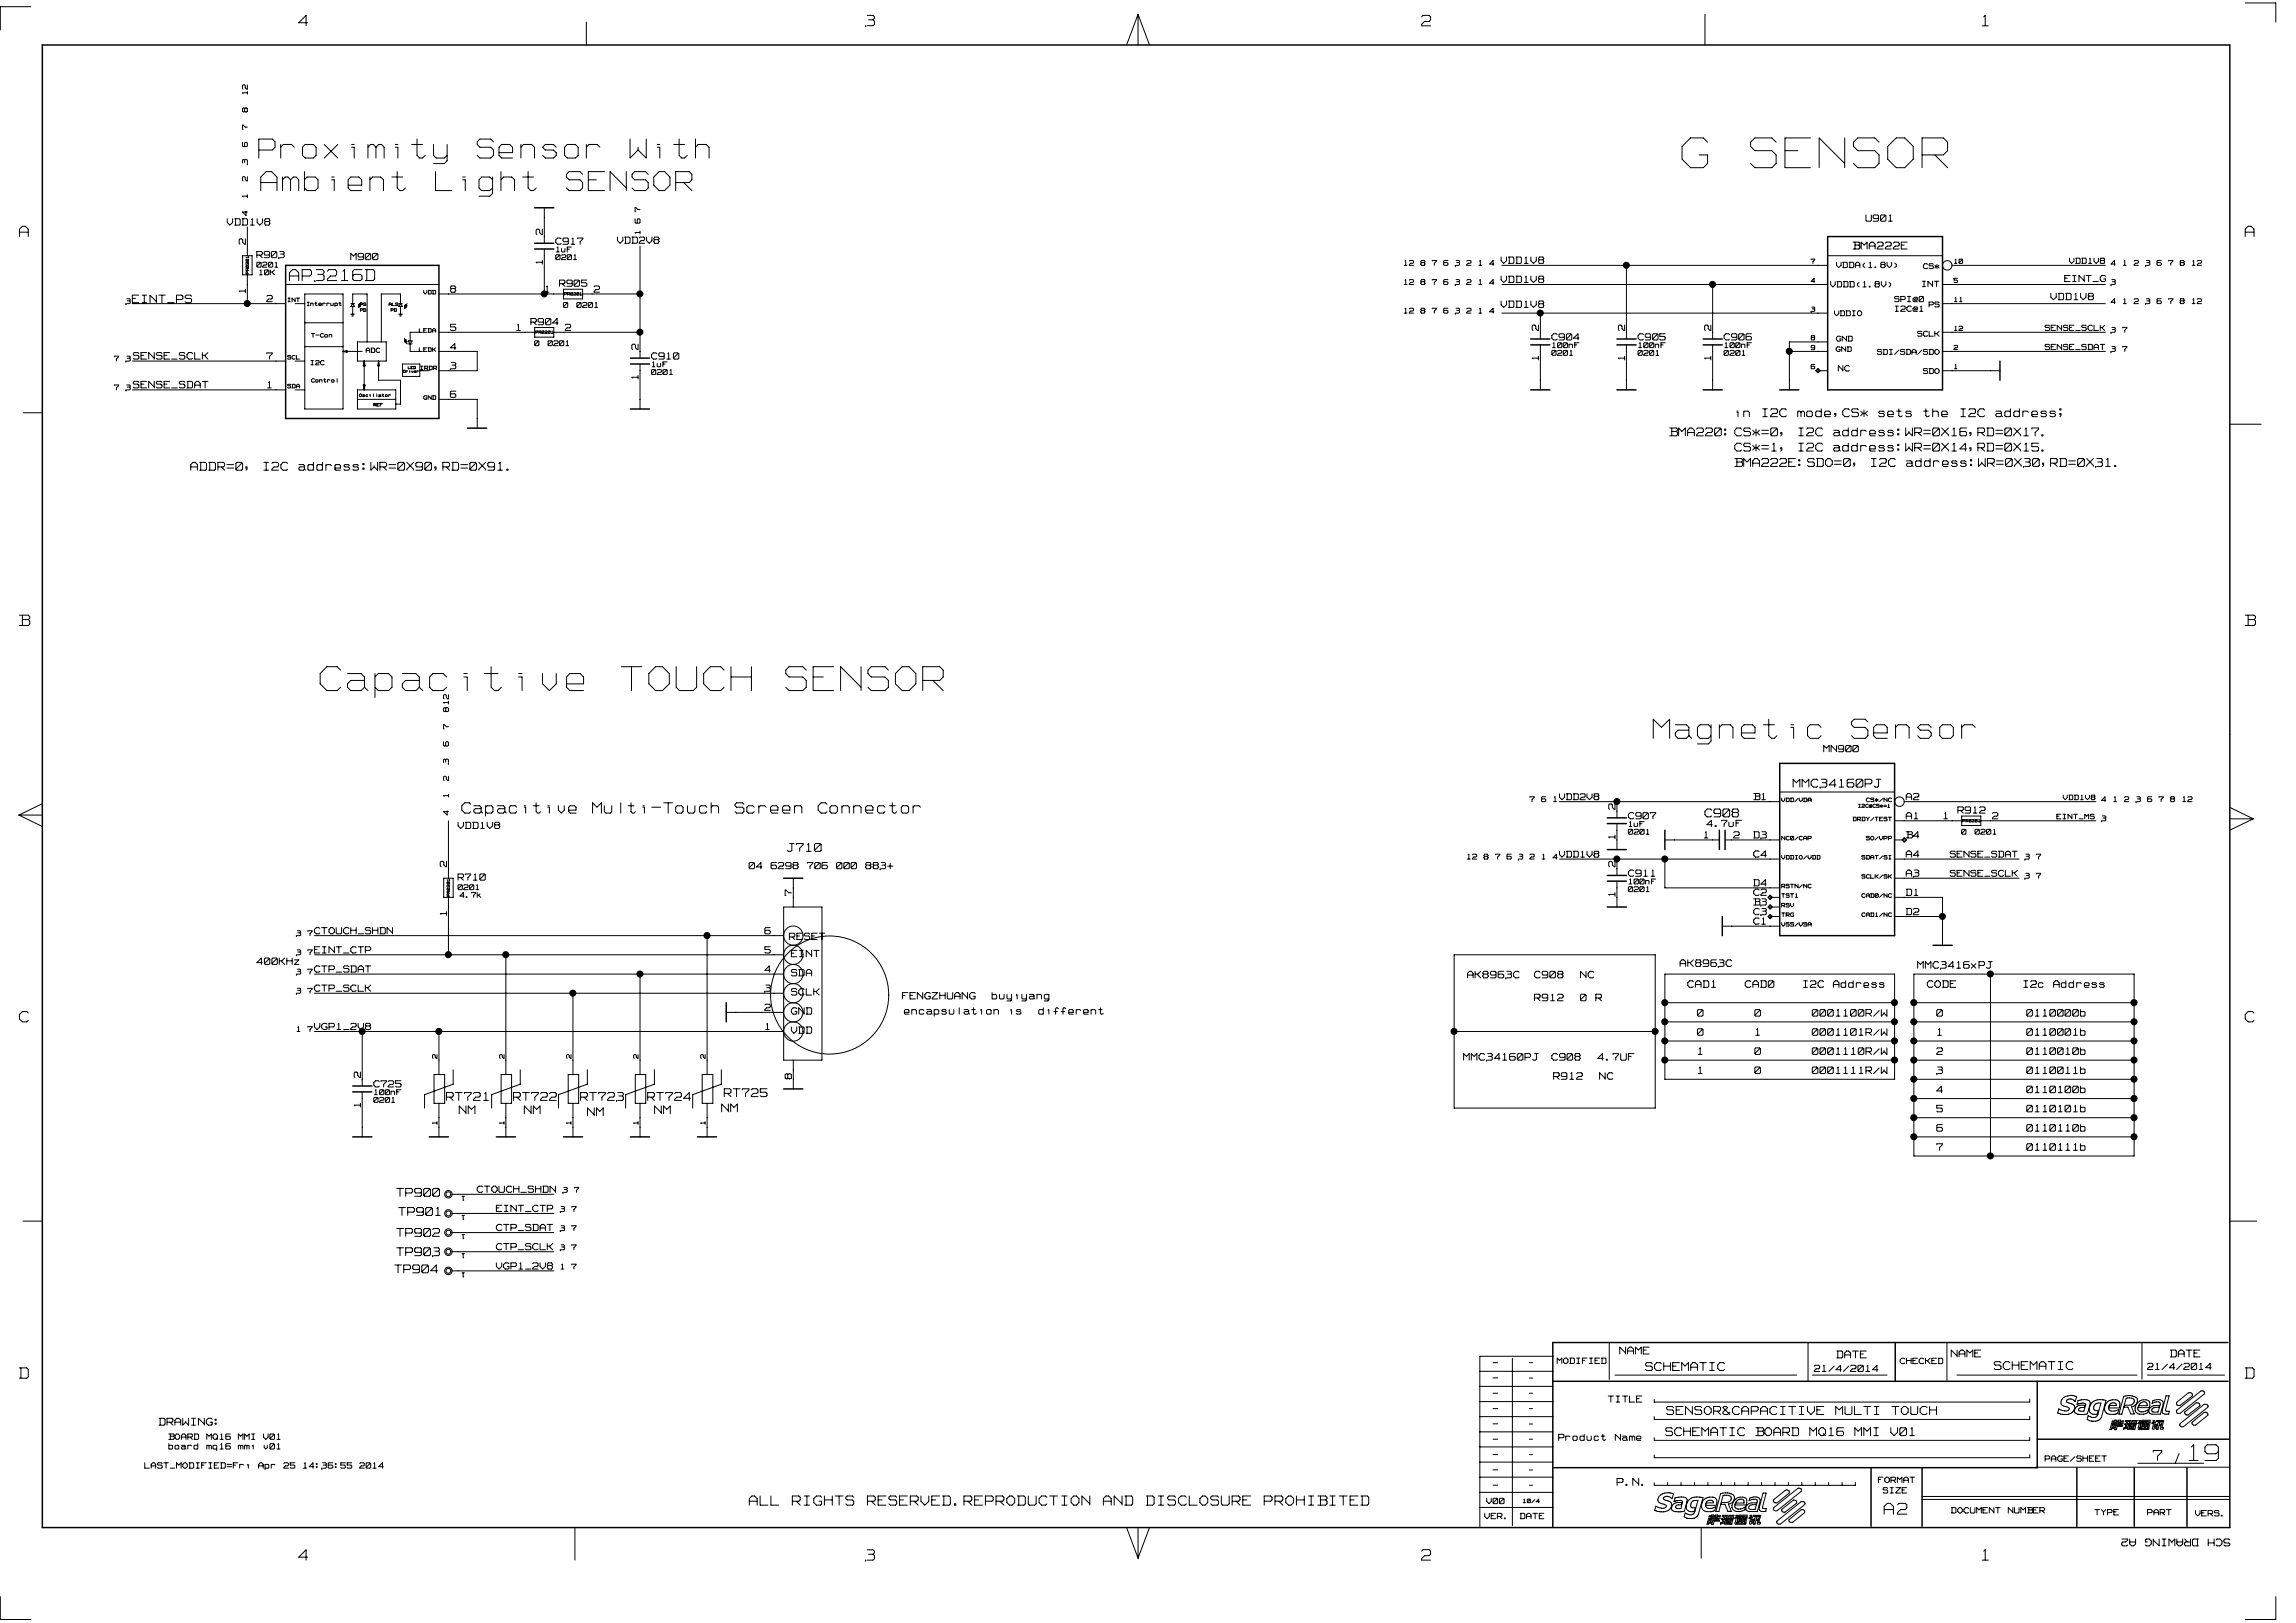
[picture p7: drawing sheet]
<svg xmlns="http://www.w3.org/2000/svg" width="297mm" height="210mm" viewBox="0 0 297 210" stroke-linecap="round" stroke-linejoin="round" font-family="sans-serif">
<defs><g id="words">
<text font-size="7.3" fill="#fff" x="217.6" y="22.4">G SENSOR</text>
<g font-size="5.8" fill="#fff">
<text x="41.4" y="89.9">Capacitive</text>
<text x="80.3" y="89.9">TOUCH SENSOR</text>
</g>
<g font-size="4.7" fill="#fff">
<text x="213.9" y="96">Magnetic</text>
<text x="239.4" y="96">Sensor</text>
</g>
<g font-size="4.6" fill="#fff">
<text x="33.5" y="20.9">Proximity</text>
<text x="61.6" y="20.9">Sensor</text>
<text x="81.3" y="20.9">With</text>
<text x="33.7" y="25.1">Ambient</text>
<text x="56.3" y="25.1">Light SENSOR</text>
</g>
<text font-size="3.8" fill="#fff" x="283.2" y="189.4">19</text>
<g font-size="2.7" fill="#fff">
<text x="37.4" y="36.6">AP3216D</text>
<text x="243.8" y="196.2">A 2</text>
</g>
<g font-size="2.6" fill="#fff">
<text x="183.9" y="3.6">2</text>
<text x="256.5" y="3.6">1</text>
<text x="183.9" y="202.1">2</text>
<text x="256.5" y="202.1">1</text>
</g>
<g font-size="2.5" fill="#fff">
<text x="38.6" y="3.6">4</text>
<text x="112" y="3.6">3</text>
<text x="2.5" y="30.9">A</text>
<text x="290.5" y="30.9">A</text>
<text x="2.5" y="81.2">B</text>
<text x="290.5" y="81.2">B</text>
<text x="59.8" y="105.5">Capacitive</text>
<text x="76.5" y="105.5">Multi-Touch</text>
<text x="94.8" y="105.5">Screen</text>
<text x="105.5" y="105.5">Connector</text>
<text x="2.5" y="132.5">C</text>
<text x="290.5" y="132.5">C</text>
<text x="2.5" y="178.6">D</text>
<text x="290.5" y="178.6">D</text>
<text x="38.6" y="202.1">4</text>
<text x="112" y="202.1">3</text>
</g>
<text font-size="2.4" fill="#fff" x="278.6" y="189.2">7</text>
<g font-size="2.3" fill="#fff">
<text x="96.9" y="194.9">ALL RIGHTS RESERVED.REPRODUCTION</text>
<text x="142.3" y="194.9">AND DISCLOSURE</text>
<text x="163" y="194.9">PROHIBITED</text>
</g>
<g font-size="2" fill="#fff">
<text x="215.6" y="183.2">SENSOR&amp;CAPACITIVE</text>
<text x="237.3" y="183.2">MULTI</text>
<text x="244.6" y="183.2">TOUCH</text>
<text x="288.5" y="198.9" transform="rotate(180 288.5 198.9)">SCH DRAWING A2</text>
</g>
<g font-size="1.9" fill="#fff">
<text x="216" y="56.6">BMA220:</text>
<text x="224.4" y="58.5">CS*=1,</text>
<text x="224.4" y="56.6">CS*=0,</text>
<text x="224.7" y="54.1">in I2C</text>
<text x="232.6" y="58.5">I2C</text>
<text x="232.6" y="56.6">I2C</text>
<text x="232.9" y="54.1">mode,CS*</text>
<text x="237.2" y="58.5">address:WR=0X14,RD=0X15.</text>
<text x="237.2" y="56.6">address:WR=0X16,RD=0X17.</text>
<text x="243.3" y="54.1">sets</text>
<text x="249.1" y="54.1">the</text>
<text x="253.8" y="54.1">I2C</text>
<text x="258.5" y="54.1">address;</text>
<text x="24.7" y="61">ADDR=0,</text>
<text x="34" y="61">I2C</text>
<text x="38.6" y="61">address:WR=0X90,RD=0X91.</text>
<text x="224.4" y="60.5">BMA222E:</text>
<text x="233.8" y="60.5">SDO=0,</text>
<text x="242" y="60.5">I2C</text>
<text x="246.7" y="60.5">address:WR=0X30,RD=0X31.</text>
<text x="220.6" y="105.9">C908</text>
<text x="232" y="102">MMC34160PJ</text>
<text x="101.9" y="110.3">J710</text>
<text x="57.8" y="142.6">RT721</text>
<text x="66.4" y="142.6">RT722</text>
<text x="75.1" y="142.6">RT723</text>
<text x="83.8" y="142.6">RT724</text>
<text x="93.7" y="142.1">RT725</text>
<text x="59.4" y="144.3">NM</text>
<text x="67.8" y="144.3">NM</text>
<text x="76" y="144.5">NM</text>
<text x="84.7" y="144.3">NM</text>
<text x="93.4" y="144">NM</text>
<text x="51.3" y="155">TP900</text>
<text x="51.3" y="160.1">TP902</text>
<text x="51.6" y="157.4">TP901</text>
<text x="51.1" y="164.9">TP904</text>
<text x="51.3" y="162.6">TP903</text>
<text x="212.9" y="177.5">SCHEMATIC</text>
<text x="258" y="177.4">SCHEMATIC</text>
<text x="215.5" y="185.9">SCHEMATIC</text>
<text x="227.1" y="185.9">BOARD</text>
<text x="234.1" y="185.9">MQ16 MMI V01</text>
</g>
<g font-size="1.8" fill="#fff">
<text x="32" y="31.6" transform="rotate(-90 32 31.6)">2</text>
<text x="70.4" y="34.2" transform="rotate(-90 70.4 34.2)">1</text>
<text x="70.4" y="30.4" transform="rotate(-90 70.4 30.4)">2</text>
<text x="17.1" y="39.3">EINT_PS</text>
<text x="32" y="37.9" transform="rotate(-90 32 37.9)">1</text>
<text x="82.8" y="45.2" transform="rotate(-90 82.8 45.2)">2</text>
<text x="199.3" y="46.6" transform="rotate(-90 199.3 46.6)">1</text>
<text x="199.3" y="42.8" transform="rotate(-90 199.3 42.8)">2</text>
<text x="210.5" y="46.6" transform="rotate(-90 210.5 46.6)">1</text>
<text x="210.5" y="42.8" transform="rotate(-90 210.5 42.8)">2</text>
<text x="221.6" y="46.6" transform="rotate(-90 221.6 46.6)">1</text>
<text x="221.6" y="42.8" transform="rotate(-90 221.6 42.8)">2</text>
<text x="82.8" y="49" transform="rotate(-90 82.8 49)">1</text>
<text x="209.2" y="104.7" transform="rotate(-90 209.2 104.7)">2</text>
<text x="58" y="112.1" transform="rotate(-90 58 112.1)">2</text>
<text x="209.2" y="112.1" transform="rotate(-90 209.2 112.1)">2</text>
<text x="209.2" y="108.5" transform="rotate(-90 209.2 108.5)">1</text>
<text x="58" y="118.4" transform="rotate(-90 58 118.4)">1</text>
<text x="102.7" y="115.8" transform="rotate(-90 102.7 115.8)">7</text>
<text x="209.2" y="116" transform="rotate(-90 209.2 116)">1</text>
<text x="46.9" y="143.2" transform="rotate(-90 46.9 143.2)">1</text>
<text x="46.9" y="139.4" transform="rotate(-90 46.9 139.4)">2</text>
<text x="102.7" y="139.6" transform="rotate(-90 102.7 139.6)">8</text>
</g>
<g font-size="1.7" fill="#fff">
<text x="239.7" y="32.4">BMA222E</text>
<text x="209.5" y="175.3">NAME</text>
<text x="237.6" y="175.8">DATE</text>
<text x="252.4" y="175.7">NAME</text>
<text x="280.8" y="175.7">DATE</text>
<text x="20.6" y="184.5">DRAWING:</text>
<text x="209.2" y="192.3">P.N.</text>
</g>
<g font-size="1.6" fill="#fff">
<text x="29.4" y="29.3">VDD1V8</text>
<text x="194.2" y="34.2">VDD1V8</text>
<text x="194.2" y="39.9">VDD1V8</text>
<text x="194.2" y="36.7">VDD1V8</text>
<text x="265.3" y="38.9">VDD1V8</text>
<text x="17.2" y="46.6">SENSE_SCLK</text>
<text x="17.2" y="50.4">SENSE_SDAT</text>
<text x="33.2" y="124.9">400KHz</text>
<text x="102.1" y="121.7">RESET</text>
<text x="102.4" y="123.9">EINT</text>
<text x="217.4" y="125.2">AK8963C</text>
<text x="248.1" y="125.4">MMC3416xPJ</text>
<text x="102.4" y="131.4">GND</text>
<text x="102.4" y="128.9">SCLK</text>
<text x="102.4" y="126.4">SDA</text>
<text x="116.8" y="129.4">FENGZHUANG</text>
<text x="117" y="131.4">encapsulation</text>
<text x="128.2" y="129.4">buyiyang</text>
<text x="130.3" y="131.4">is</text>
<text x="134.1" y="131.4">different</text>
<text x="189.9" y="126.7">AK8963C</text>
<text x="198.5" y="129.6">R912</text>
<text x="198.5" y="126.7">C908</text>
<text x="204.4" y="129.6">0 R</text>
<text x="204.4" y="126.7">NC</text>
<text x="218.4" y="127.9">CAD1</text>
<text x="219.6" y="131.6">0</text>
<text x="225.8" y="127.9">CAD0</text>
<text x="227" y="131.6">0</text>
<text x="233.3" y="127.9">I2C</text>
<text x="234.5" y="131.6">0001100R/W</text>
<text x="237.2" y="127.9">Address</text>
<text x="249.3" y="127.9">CODE</text>
<text x="250.6" y="131.6">0</text>
<text x="261.8" y="127.9">I2c</text>
<text x="262.2" y="131.6">0110000b</text>
<text x="265.7" y="127.9">Address</text>
<text x="102.4" y="133.8">VDD</text>
<text x="189.4" y="137.3">MMC34160PJ</text>
<text x="200.8" y="137.3">C908</text>
<text x="206.6" y="137.3">4.7UF</text>
<text x="219.6" y="134.1">0</text>
<text x="219.7" y="136.6">1</text>
<text x="227" y="136.6">0</text>
<text x="227.1" y="134.1">1</text>
<text x="234.5" y="134.1">0001101R/W</text>
<text x="234.5" y="136.6">0001110R/W</text>
<text x="250.6" y="136.6">2</text>
<text x="250.7" y="134.1">1</text>
<text x="262.2" y="134.1">0110001b</text>
<text x="262.2" y="136.6">0110010b</text>
<text x="201" y="139.8">R912</text>
<text x="206.8" y="139.8">NC</text>
<text x="219.7" y="139.1">1</text>
<text x="227" y="139.1">0</text>
<text x="234.5" y="139.1">0001111R/W</text>
<text x="250.6" y="139.1">3</text>
<text x="250.6" y="141.5">4</text>
<text x="262.2" y="139.1">0110011b</text>
<text x="262.2" y="141.5">0110100b</text>
<text x="250.6" y="144">5</text>
<text x="250.6" y="146.5">6</text>
<text x="250.6" y="149">7</text>
<text x="262.2" y="149">0110111b</text>
<text x="262.2" y="144">0110101b</text>
<text x="262.2" y="146.5">0110110b</text>
</g>
<g font-size="1.5" fill="#fff">
<text x="241.4" y="28.8">U901</text>
<text x="33.2" y="33.5">R903</text>
<text x="45.4" y="33.7">M900</text>
<text x="71.9" y="31.7">C917</text>
<text x="79.9" y="31.6">VDD2V8</text>
<text x="34.5" y="39.2">2</text>
<text x="58.3" y="38">8</text>
<text x="70.6" y="38">1</text>
<text x="72.4" y="37.2">R905</text>
<text x="76.9" y="38">2</text>
<text x="267.1" y="36.6">EINT_G</text>
<text x="34.5" y="46.6">7</text>
<text x="58.3" y="45.4">4</text>
<text x="58.3" y="42.9">5</text>
<text x="58.3" y="47.9">3</text>
<text x="66.8" y="42.9">1</text>
<text x="68.7" y="42.2">R904</text>
<text x="73.1" y="42.9">2</text>
<text x="84.3" y="46.6">C910</text>
<text x="200.8" y="44.1">C904</text>
<text x="211.9" y="44.1">C905</text>
<text x="223.1" y="44.1">C906</text>
<text x="34.6" y="50.3">1</text>
<text x="58.3" y="51.6">6</text>
<text x="235.9" y="97.4">MN900</text>
<text x="59.3" y="107.3">VDD1V8</text>
<text x="201.8" y="103.6">VDD2V8</text>
<text x="210.7" y="106.1">C907</text>
<text x="220.8" y="107.1">4.7uF</text>
<text x="226.9" y="103.6">B1</text>
<text x="246.6" y="106.1">A1</text>
<text x="246.6" y="103.6">A2</text>
<text x="251.5" y="106.1">1</text>
<text x="253.3" y="105.3">R912</text>
<text x="257.8" y="106.1">2</text>
<text x="96.9" y="112.5">04 6298</text>
<text x="104.4" y="112.5">706 000 883+</text>
<text x="201.8" y="111">VDD1V8</text>
<text x="210.7" y="113.5">C911</text>
<text x="220.5" y="108.6">1</text>
<text x="224.3" y="108.6">2</text>
<text x="226.9" y="111">C4</text>
<text x="226.9" y="108.6">D3</text>
<text x="246.6" y="108.6">B4</text>
<text x="246.6" y="111">A4</text>
<text x="246.6" y="113.5">A3</text>
<text x="252.3" y="113.5">SENSE_SCLK</text>
<text x="252.3" y="111">SENSE_SDAT</text>
<text x="59.3" y="114">R710</text>
<text x="226.9" y="119.7">C1</text>
<text x="226.9" y="116">C2</text>
<text x="226.9" y="118.5">C3</text>
<text x="226.9" y="117.2">B3</text>
<text x="226.9" y="114.8">D4</text>
<text x="246.6" y="118.5">D2</text>
<text x="246.6" y="116">D1</text>
<text x="40.7" y="125.9">CTP_SDAT</text>
<text x="40.7" y="121">CTOUCH_SHDN</text>
<text x="40.7" y="123.4">EINT_CTP</text>
<text x="99" y="121">6</text>
<text x="99" y="123.4">5</text>
<text x="99" y="125.9">4</text>
<text x="40.7" y="128.4">CTP_SCLK</text>
<text x="99" y="128.4">3</text>
<text x="99" y="130.9">2</text>
<text x="40.7" y="133.3">VGP1_2V8</text>
<text x="99.1" y="133.3">1</text>
<text x="48.4" y="140.8">C725</text>
<text x="61.7" y="154.4">CTOUCH_SHDN</text>
<text x="64.2" y="161.8">CTP_SCLK</text>
<text x="64.2" y="159.4">CTP_SDAT</text>
<text x="64.2" y="156.9">EINT_CTP</text>
<text x="64.2" y="164.3">VGP1_2V8</text>
<text x="234.7" y="177.6">21/4/2014</text>
<text x="277.8" y="177.3">21/4/2014</text>
<text x="208.1" y="181.5">TITLE</text>
<text x="201.7" y="186.5">Product</text>
<text x="208.9" y="186.5">Name</text>
</g>
<g font-size="1.4" fill="#fff">
<text x="32.2" y="16.7" transform="rotate(-90 32.2 16.7)">7</text>
<text x="32.2" y="14.5" transform="rotate(-90 32.2 14.5)">8</text>
<text x="32.2" y="12.2" transform="rotate(-90 32.2 12.2)">12</text>
<text x="32.2" y="23.4" transform="rotate(-90 32.2 23.4)">2</text>
<text x="32.2" y="21.2" transform="rotate(-90 32.2 21.2)">3</text>
<text x="32.2" y="19" transform="rotate(-90 32.2 19)">6</text>
<text x="32.2" y="27.9" transform="rotate(-90 32.2 27.9)">4</text>
<text x="32.2" y="25.6" transform="rotate(-90 32.2 25.6)">1</text>
<text x="83" y="28.9" transform="rotate(-90 83 28.9)">6 7</text>
<text x="83" y="30.3" transform="rotate(-90 83 30.3)">1</text>
<text x="58.2" y="94.3" transform="rotate(-90 58.2 94.3)">7</text>
<text x="58.2" y="92.1" transform="rotate(-90 58.2 92.1)">8</text>
<text x="58.2" y="91.1" transform="rotate(-90 58.2 91.1)">12</text>
<text x="58.2" y="101" transform="rotate(-90 58.2 101)">2</text>
<text x="58.2" y="98.8" transform="rotate(-90 58.2 98.8)">3</text>
<text x="58.2" y="96.5" transform="rotate(-90 58.2 96.5)">6</text>
<text x="58.2" y="105.5" transform="rotate(-90 58.2 105.5)">4</text>
<text x="58.2" y="103.1" transform="rotate(-90 58.2 103.1)">1</text>
</g>
<g font-size="1.3" fill="#fff">
<text x="237.6" y="34.8">VDDA(1.8V)</text>
<text x="267.7" y="34.2">VDD1V8</text>
<text x="236.8" y="37.3">VDDD(1.8V)</text>
<text x="245.1" y="39.2">SPI@0</text>
<text x="245.2" y="40.4">I2C@1</text>
<text x="248.7" y="37.2">INT</text>
<text x="264.6" y="42.9">SENSE_SCLK</text>
<text x="264.6" y="45.4">SENSE_SDAT</text>
<text x="237.8" y="48.2">NC</text>
<text x="56.7" y="136.9" transform="rotate(-90 56.7 136.9)">2</text>
<text x="65.4" y="136.9" transform="rotate(-90 65.4 136.9)">2</text>
<text x="74.1" y="136.9" transform="rotate(-90 74.1 136.9)">2</text>
<text x="82.7" y="136.9" transform="rotate(-90 82.7 136.9)">2</text>
<text x="91.4" y="136.9" transform="rotate(-90 91.4 136.9)">2</text>
<text x="56.7" y="145.5" transform="rotate(-90 56.7 145.5)">1</text>
<text x="65.4" y="145.5" transform="rotate(-90 65.4 145.5)">1</text>
<text x="74.1" y="145.5" transform="rotate(-90 74.1 145.5)">1</text>
<text x="82.7" y="145.5" transform="rotate(-90 82.7 145.5)">1</text>
<text x="91.4" y="145.5" transform="rotate(-90 91.4 145.5)">1</text>
<text x="193.2" y="178.8">-</text>
<text x="201.5" y="176.6">MODIFIED</text>
<text x="245.8" y="176.6">CHECKED</text>
<text x="193.2" y="180.8">-</text>
<text x="193.2" y="184.8">-</text>
<text x="18.7" y="190.1">LAST_MODIFIED=Fri</text>
<text x="21.8" y="187.6">board mq16 mmi v01</text>
<text x="21.8" y="186.4">BOARD MQ16 MMI V01</text>
<text x="33.2" y="190.1">Apr 25 14:36:55</text>
<text x="46.1" y="190.1">2014</text>
<text x="193.2" y="186.8">-</text>
<text x="193.2" y="190.7">-</text>
<text x="243" y="192">FORMAT</text>
<text x="264.6" y="189.2">PAGE/SHEET</text>
<text x="192.1" y="196.6">VER.</text>
<text x="192.3" y="194.7">V00</text>
<text x="193.2" y="192.7">-</text>
<text x="196.7" y="196.6">DATE</text>
<text x="243.6" y="193.3">SIZE</text>
<text x="252.5" y="195.9">DOCUMENT</text>
<text x="259.7" y="195.9">NUMBER</text>
<text x="271" y="196.2">TYPE</text>
<text x="277.8" y="196.2">PART</text>
<text x="284" y="196.3">VERS.</text>
</g>
<g font-size="1.2" fill="#fff">
<text x="33.2" y="34.7">0201</text>
<text x="33.6" y="35.7">10K</text>
<text x="71.9" y="33.7">0201</text>
<text x="72" y="32.7">1uF</text>
<text x="181.7" y="34.5">12</text>
<text x="183.8" y="34.5">8</text>
<text x="185.3" y="34.5">7</text>
<text x="186.8" y="34.5">6</text>
<text x="188.3" y="34.5">3</text>
<text x="189.8" y="34.5">2</text>
<text x="191.3" y="34.5">1</text>
<text x="192.7" y="34.5">4</text>
<text x="248.8" y="34.9">CS*</text>
<text x="273.1" y="34.5">4</text>
<text x="274.7" y="34.5">1</text>
<text x="276.1" y="34.5">2</text>
<text x="277.6" y="34.5">3</text>
<text x="279.1" y="34.5">6</text>
<text x="280.6" y="34.5">7</text>
<text x="282" y="34.5">8</text>
<text x="283.6" y="34.5">12</text>
<text x="16.3" y="39.4">3</text>
<text x="72.9" y="39.9">0</text>
<text x="74.6" y="39.9">0201</text>
<text x="181.7" y="40.7">12</text>
<text x="181.7" y="37">12</text>
<text x="183.8" y="40.7">8</text>
<text x="183.8" y="37">8</text>
<text x="185.3" y="40.7">7</text>
<text x="185.3" y="37">7</text>
<text x="186.8" y="40.7">6</text>
<text x="186.8" y="37">6</text>
<text x="188.3" y="40.7">3</text>
<text x="188.3" y="37">3</text>
<text x="189.8" y="40.7">2</text>
<text x="189.8" y="37">2</text>
<text x="191.3" y="40.7">1</text>
<text x="191.3" y="37">1</text>
<text x="192.7" y="37">4</text>
<text x="192.7" y="40.7">4</text>
<text x="237.3" y="41">VDDIO</text>
<text x="249.6" y="39.9">PS</text>
<text x="273.1" y="39.4">4</text>
<text x="273.1" y="37">3</text>
<text x="274.7" y="39.4">1</text>
<text x="276.1" y="39.4">2</text>
<text x="277.6" y="39.4">3</text>
<text x="279.1" y="39.4">6</text>
<text x="280.6" y="39.4">7</text>
<text x="282" y="39.4">8</text>
<text x="283.6" y="39.4">12</text>
<text x="14.8" y="46.9">7</text>
<text x="16.3" y="46.9">3</text>
<text x="69.2" y="44.9">0</text>
<text x="70.9" y="44.9">0201</text>
<text x="84.4" y="47.6">1uF</text>
<text x="200.8" y="46.1">0201</text>
<text x="200.8" y="45.1">100nF</text>
<text x="211.9" y="46.1">0201</text>
<text x="212" y="45.1">100nF</text>
<text x="223.1" y="46.1">0201</text>
<text x="223.1" y="45.1">100nF</text>
<text x="237.6" y="44.3">GND</text>
<text x="242.9" y="46">SDI/SDA/SDO</text>
<text x="248.1" y="43.6">SCLK</text>
<text x="273.1" y="43.1">3</text>
<text x="273.1" y="45.6">3</text>
<text x="274.6" y="43.1">7</text>
<text x="274.6" y="45.6">7</text>
<text x="14.8" y="50.6">7</text>
<text x="16.3" y="50.6">3</text>
<text x="84.3" y="48.6">0201</text>
<text x="248.8" y="48.5">SDO</text>
<text x="197.9" y="103.9">7</text>
<text x="199.4" y="103.9">6</text>
<text x="201" y="103.9">1</text>
<text x="210.8" y="107.1">1uF</text>
<text x="271.9" y="103.9">4</text>
<text x="271.9" y="106.3">3</text>
<text x="273.4" y="103.9">1</text>
<text x="274.8" y="103.9">2</text>
<text x="276.3" y="103.9">3</text>
<text x="277.8" y="103.9">6</text>
<text x="279.3" y="103.9">7</text>
<text x="280.8" y="103.9">8</text>
<text x="282.4" y="103.9">12</text>
<text x="189.8" y="111.3">12</text>
<text x="192" y="111.3">8</text>
<text x="193.5" y="111.3">7</text>
<text x="195" y="111.3">6</text>
<text x="196.4" y="111.3">3</text>
<text x="197.9" y="111.3">2</text>
<text x="199.5" y="111.3">1</text>
<text x="200.9" y="111.3">4</text>
<text x="210.7" y="108.1">0201</text>
<text x="253.8" y="108.1">0</text>
<text x="255.5" y="108.1">0201</text>
<text x="262" y="113.8">3</text>
<text x="262" y="111.3">3</text>
<text x="263.5" y="113.8">7</text>
<text x="263.5" y="111.3">7</text>
<text x="59.3" y="115.3">0201</text>
<text x="59.5" y="116.2">4.7k</text>
<text x="210.7" y="115.5">0201</text>
<text x="210.8" y="114.5">100nF</text>
<text x="38.4" y="123.7">3</text>
<text x="38.4" y="121.2">3</text>
<text x="39.8" y="123.7">7</text>
<text x="39.8" y="121.2">7</text>
<text x="38.4" y="128.7">3</text>
<text x="38.4" y="126.2">3</text>
<text x="39.8" y="128.7">7</text>
<text x="39.8" y="126.2">7</text>
<text x="38.4" y="133.6">1</text>
<text x="39.8" y="133.6">7</text>
<text x="48.4" y="142.8">0201</text>
<text x="48.4" y="141.8">100nF</text>
<text x="60.1" y="154.6" transform="rotate(180 60.1 154.6)">1</text>
<text x="72.8" y="154.4">3</text>
<text x="74.3" y="154.4">7</text>
<text x="60.1" y="157.1" transform="rotate(180 60.1 157.1)">1</text>
<text x="60.1" y="159.6" transform="rotate(180 60.1 159.6)">1</text>
<text x="72.5" y="156.9">3</text>
<text x="72.5" y="161.8">3</text>
<text x="72.5" y="159.4">3</text>
<text x="74" y="156.9">7</text>
<text x="74" y="161.8">7</text>
<text x="74" y="159.4">7</text>
<text x="60.1" y="162.1" transform="rotate(180 60.1 162.1)">1</text>
<text x="60.1" y="164.5" transform="rotate(180 60.1 164.5)">1</text>
<text x="72.6" y="164.3">1</text>
<text x="74" y="164.3">7</text>
</g>
<g font-size="1.1" fill="#fff">
<text x="237.6" y="45.6">GND</text>
<text x="266.1" y="106">EINT_MS</text>
<text x="266.9" y="103.6">VDD1V8</text>
</g>
<g font-size="1" fill="#fff">
<text x="234.3" y="34.2">7</text>
<text x="252.9" y="34.2">10</text>
<text x="234.3" y="40.4">3</text>
<text x="234.3" y="36.7">4</text>
<text x="252.8" y="36.7">5</text>
<text x="252.9" y="39.1">11</text>
<text x="40.2" y="47.3">I2C</text>
<text x="47.4" y="45.7">ADC</text>
<text x="234.3" y="47.8">6</text>
<text x="234.3" y="45.3">9</text>
<text x="234.3" y="44.1">8</text>
<text x="252.8" y="45.3">2</text>
<text x="252.9" y="47.8">1</text>
<text x="252.9" y="42.9">12</text>
</g>
<g font-size=".9" fill="#fff">
<text x="37.3" y="39.1">INT</text>
<text x="54.8" y="38.1">VDD</text>
<text x="37.2" y="46.5">SCL</text>
<text x="40.3" y="43.7">T-Con</text>
<text x="54.2" y="45.6">LEDK</text>
<text x="54.2" y="43.1">LEDA</text>
<text x="54.4" y="47.9">IRDR</text>
<text x="37.2" y="50.3">SDA</text>
<text x="54.8" y="51.8">GND</text>
<text x="230.5" y="103.8">VDD/VDA</text>
<text x="239.7" y="106.3">DRDY/TEST</text>
<text x="241.4" y="103.8">CS*/NC</text>
<text x="230.5" y="108.8">NC0/CAP</text>
<text x="230.5" y="111.2">VDDIO/VDD</text>
<text x="240.9" y="111.2">SDAT/SI</text>
<text x="240.9" y="113.7">SCLK/SK</text>
<text x="241.4" y="108.8">SO/VPP</text>
<text x="230.5" y="119.9">VSS/VSA</text>
<text x="230.5" y="118.7">TRG</text>
<text x="230.5" y="116.2">TST1</text>
<text x="230.5" y="117.4">RSV</text>
<text x="230.5" y="115">RSTN/NC</text>
<text x="240.9" y="116.2">CAD0/NC</text>
<text x="240.9" y="118.7">CAD1/NC</text>
<text x="197.9" y="178.6">-</text>
<text x="197.9" y="176.7">-</text>
<text x="197.9" y="180.6">-</text>
<text x="197.9" y="182.6">-</text>
<text x="197.9" y="184.6">-</text>
<text x="197.9" y="190.5">-</text>
<text x="197.9" y="188.6">-</text>
<text x="197.9" y="186.6">-</text>
<text x="197.1" y="194.5">10/4</text>
<text x="197.9" y="192.5">-</text>
</g>
<g font-size=".8" fill="#fff">
<text x="39.7" y="39.6">Interrupt</text>
<text x="40.3" y="49.5">Control</text>
<text x="240.4" y="104.5">I2C@CS*=1</text>
</g>
<g font-size=".7" fill="#fff">
<text x="32.3" y="35.4" transform="rotate(-90 32.3 35.4)">PR0201</text>
<text x="46.6" y="39.6">PS</text>
<text x="46.6" y="40.3">PD</text>
<text x="50.3" y="39.6">ALS</text>
<text x="50.6" y="40.3">PD</text>
<text x="46.5" y="51.4">Oscillator</text>
<text x="48.4" y="52.6">REF</text>
<text x="58.3" y="116" transform="rotate(-90 58.3 116)">PR0201</text>
</g>
<g font-size=".6" fill="#fff">
<text x="73" y="38.2">PR0201</text>
<text x="69.3" y="43.2">PR0201</text>
<text x="253.9" y="106.4">PR0201</text>
</g>
<g font-size=".5" fill="#fff">
<text x="52.8" y="47.8">LED</text>
<text x="52.2" y="48.2">Driver</text>
</g>
</g></defs>
<g fill="none" stroke="#000" stroke-width=".19">
<path d="M5.5 5.8v191.8h283v-102.5M5.5 5.8h283v89.2M37 34.3h19.8v19.8h-19.8zM69.2 32.2h2.4M69.2 31.5h2.4M69.2 26.9h2.4M236.4 30.6h14.9v19.8h-14.9zM60.5 55.4h2.5M81.6 47.1h2.4M81.6 52.9h2.4M81.6 46.3h2.4M198 44.6h2.5"/>
<path d="M198 43.9h2.5M198 50.4h2.5M209.2 44.6h2.5M209.2 43.9h2.5M209.2 50.4h2.5M220.3 44.6h2.5M220.3 43.9h2.5M220.3 50.4h2.5M230.2 50.4h2.5M235.2 47.7l.3 .3-.3 .2-.3-.2zM258.7 46.7v2.5M230.2 98.8h14.9v22.3h-14.9z"/>
<path d="M101.4 113.6h2.5M207.9 117.3h2.5M207.9 109.9h2.5M207.9 106.6h2.5M207.9 114h2.5M207.9 105.8h2.5M207.9 113.3h2.5M215.4 107.4v2.5M222.4 107.4v2.5M222.8 118.6v2.5M223.2 107.4v2.5M229 117.1l.3 .2-.3 .3-.2-.3z"/>
<path d="M229 115.8l.3 .3-.3 .3-.2-.3zM229 118.3l.3 .3-.3 .2-.2-.2zM246.4 108.4l.2 .3-.2 .2-.3-.2zM94 129.7v2.5M250.1 122.3h2.5M45.6 141.3h2.5M45.6 147.1h2.5M45.6 140.5h2.5M55.5 147.1h2.5M64.2 147.1h2.5M72.9 147.1h2.5M81.6 147.1h2.4"/>
<path d="M90.2 147.1h2.5M101.4 140.9h2.5M200.9 178.7h87.3M245.2 173.7v5M263.6 178.7v11.2M288.2 173.7h-87.3v23.8M200.9 189.9h62.7M242.1 189.9v7.6M248.7 189.9v7.6M263.6 186.2h24.8M268.7 189.9v7.6M276.1 189.9v7.6"/>
<path d="M282.9 189.9v7.6"/>
</g>
<g fill="none" stroke="#000" stroke-width=".13">
<path d="M4 .9h-4v3M31.4 14.4l.4 .1 .2-.1M31.4 11.1v.3M31.4 16.2v.5M31.4 18.4v.5M31.4 11.5h.1M31.4 16.7h.1M31.4 16.2h.1M31.4 18.9l.1 .1M31.5 11l-.1 .1M31.5 16.2l.2 .2M31.5 19h.4"/>
<path d="M31.5 11l.2 .1M31.6 14.1l.2-.2 .2 .2v.3M31.6 14.1v.3M31.6 14.1v-.2l-.2 .2v.3M31.6 18.9h.1M31.7 11.1v.3l.3 .1M31.7 18.4l-.1 .5M31.7 16.4h.3M31.7 18.4h.2M31.9 18.4l.1 .5M32 12h-.6l.1 .1M32 11v.5"/>
<path d="M32 11.8v.4M32 14.5h.1M32 18.9l-.1 .1M33.5 18v2.4M33.5 18h1.7M33.5 19.4h1.7M35.2 18l.4 .4M35.6 19l-.4 .4M35.6 18.4v.6M36.3 18.7v1.7M36.7 18.7l-.4 .3M36.7 18.7h1"/>
<path d="M37.7 18.7l.4 .3M38.6 2.9l1-.9v1.3M38.7 2.9h1.1M39.1 19.1v1M39.5 18.7l-.4 .3M39.5 18.7h1l.4 .3M40.9 19.1v1M41.9 18.7l1.8 1.7M43.7 18.7l-1.8 1.7M45.5 18.7h.3M45.5 19h.3M45.8 19.1v1.3"/>
<path d="M47.6 18.7v1.7M47.9 18.7l-.3 .3M48 18.7h.3M48.3 18.7l.3 .3M48.6 19.1v1.3M49 18.7l-.3 .3M49 18.7h.4M49.4 18.7l.3 .3M49.7 19.1v1.3M51.1 18.7h.4M51.1 19h.4M51.5 19.1v1.3"/>
<path d="M53.3 18.7h1.3M54 18v2.1M56.1 18.7v1.4M57.8 18.7v2.1l-.3 .4h-1.4M61.7 18.4v.3M61.7 18.7l.4 .3M62.1 18l-.3 .3M62.1 19h1.4l.3 .4M62.1 18h1.4l.3 .4M63.8 19.4v.7M64.6 19.1v1M64.9 18.7l-.3 .3"/>
<path d="M64.9 18.7h1M66 18.7l.3 .3M66.3 19.1v.6h-1.7M67.4 18.7v1.7M67.7 18.7l-.3 .3M67.8 18.7h1M68.8 18.7l.3 .3M69.1 19.1v1.3M70.2 19l.3 .4M70.5 18.7l-.3 .3M70.6 18.7h1M70.6 19.4h1"/>
<path d="M71.6 19.4l.4 .4v.3M71.6 18.7l.4 .3M73 19.1v1M73.4 18.7l-.4 .3M73.4 18.7h1M74.4 18.7l.4 .3M74.8 19.1v1M75.9 2.9v2.9M75.9 18.7v1.7M76.2 18.7l-.3 .3M76.2 18.7h1M77.3 18.7l.3 .3"/>
<path d="M81.5 18v2.4l1-1M82.5 19v.4M83.6 18v2.4l-1.1-1M85 18.7h.4M85 19h.4M85.4 19.1v1.3M87.2 18.7h1.4M87.9 18v2.1M90 18v2.4M90.3 18.7l-.3 .3M90.3 18.7h1.1M91.4 18.7l.3 .3"/>
<path d="M91.7 19.1v1.3M112 3.3h.1M112.2 2h.7M112.2 3.3h.7M112.4 2.6h.5M112.9 2l.2 .2M113 2.6l.1 .2M113.1 2.2v.1l-.2 .3M113.1 2.8v.3M113.1 3.1l-.2 .2M147.2 1.9l1.5 3.9M147.2 1.9l-1.4 3.9"/>
<path d="M147.2 1.9v3.9M183.9 3.3h1.2M184.1 2l-.2 .2M184.1 2h.8l.2 .2M184.3 2.8l-.4 .4v.1M185.1 2.2v.3l-.2 .3h-.6M218.7 17.8l-1.1 1.1v1.7M218.7 17.8h1.7l.5 .6M220.6 1.9v3.9M226.5 18.4v.5M226.5 18.9l.5 .6M227 17.8l-.5 .6"/>
<path d="M227.1 17.8h2.1M227.1 19.5h2.1M229.2 19.5l.6 .5v1.1M229.2 17.8l.6 .6M230.9 19.5h1.7M234.2 17.8h-3.3v3.9M238.7 17.8v3.9M239.8 18.4v.5M239.8 18.9l.5 .6M240.3 17.8l-.5 .6M240.4 17.8h2.1M240.4 19.5h2.1"/>
<path d="M242.5 19.5l.6 .6v1M242.5 17.8l.6 .6M245.3 17.8l-1.1 1.2v1.6M245.3 17.8h1.1M246.4 17.8l1.1 1.1v1.7M252 19.5v-1.1l-.6-.6-2.7 .1v3.8M252 19.5l-.6 .5h-2.7M256.5 3.3h.7M256.6 2.2l.2-.2v1.3M290.5 .4h3.9v2.5M2.5 29.7l.4-.4h.4l.4 .4M2.5 29.7v.9"/>
<path d="M2.5 30h1.1M3.7 29.7v.9M16.3 39.3h.1M16.4 38.7h.3M16.4 39.3h.3M16.5 38.9h.2M16.7 38.7l.1 .1M16.8 39v.2M16.8 39.2l-.1 .1M16.8 38.8v.1v.1M17.1 39.3h19.9M17.1 38.6h.4"/>
<path d="M17.1 39.2h.8M17.9 38.2h-.8v1M18.4 38.2h.6M18.4 39.2h.6M18.7 38.2v.9M20.2 39l-.8-.8v1M20.2 38.2v1M20.5 38.2h.9M21 38.2v1M21.7 39.2h.8M22.9 38.8h.6M23.5 38.2h-.7v1"/>
<path d="M23.5 38.2l.2 .1M23.7 38.6l-.2 .2M23.7 38.4v.2M24 38.5l.1 .1h.5l.2 .2M24 39l.1 .2h.6l.1-.2M24.8 38.3l-.2-.1h-.5l-.1 .2M24.8 38.8v.2M29.4 28.8l.3 .3M29.4 28.3v.5M30.1 28.3v.5M30.1 28.8l-.4 .3M30.4 28.3h.6l.1 .1"/>
<path d="M30.5 28.3v.8M30.9 31.5l.1 .1M30.9 31.1v.4M31 30.9l-.1 .1M31.1 28.4v.6l-.1 .1h-.6M31.1 30.9h.2l.1 .1M31.3 28.3h.6M31.3 29.1h.6M31.4 23v.3l.1 .1M31.4 20.8v.3M31.4 33.1h1.2v2.5h-1.2zM31.4 31.1v.2"/>
<path d="M31.4 31.4l.2 .2M31.4 28.3v.8M31.5 22.9l-.1 .1M31.5 20.6l-.1 .1M31.5 22.9l.2 .1M31.5 20.6h.1M31.6 20.6v.1M31.6 20.8v.2M31.7 31.6h.1M31.7 23.2l.3 .2M31.7 37.7h-.8l.1 .1M31.7 23v.2"/>
<path d="M31.7 20.6v.1M31.7 30.9v.7M31.7 37.4v.5M31.7 20.6h.2M31.8 34.4l.1 .2M31.8 27.3v.6M31.8 34.8v.2M31.8 34v.2M31.8 34.2h.1M31.8 33.3h.1M31.9 35h.2M31.9 33.3h.2"/>
<path d="M31.9 35.4h.2M31.9 35.1l-.1 .3M31.9 34.4h-.1M31.9 34.7l-.1 .1M31.9 34.4h.1M31.9 33.5v.3M31.9 33.6h.1M31.9 34h-.1M31.9 34.7h.1M31.9 35.1h.1M31.9 34.6h.2M31.9 33.6l.2 .2"/>
<path d="M31.9 33.5h.2M31.9 33.8h.2M31.9 34.4l.2 .2M31.9 34.4h.2M31.9 34h.1M31.9 28.3l.1 .1M31.9 20.6l.1 .1M32 35.1v.3M32 34.7v.1M32 34h.1M32 25.4h-.6l.1 .1M32 20.8v.3"/>
<path d="M32 22.9v.5M32 25.2v.4M32 29.4v3.7M32 35.6v3.7M32 27.4h-.6l.4 .5M32 21.2h.1M32 28.4v.6l-.1 .1M32 34.8v.2M32 34v.1M32.1 34.4h.1M32.1 33.5v.3M32.1 33.2v.2"/>
<path d="M32.1 34v.2l-.1-.1M32.1 34.4v.2M32.1 34.7l-.1 .2M32.4 29.1h.5M32.6 28.3l-.1 .1M32.6 28.3v.8M33.2 34.5l.1 .1M33.2 32.6v.7M33.2 32.5h.6M33.2 33h.6M33.3 28.8l.3 .3M33.3 28.3v.5"/>
<path d="M33.3 33.9l-.1 .1v.5M33.3 33.9h.4M33.3 34.6h.4M33.6 35.6h.3M33.6 33l.3 .3M33.7 35l.1-.1v.6M33.7 34l-.5 .5M33.7 34h.1M33.7 33.9l.1 .1M33.7 22.9l.8-.7h.6l.7 .7M33.7 22.9v1.8M33.8 23.6h2"/>
<path d="M33.8 34.5l-.1 .1M33.8 34v.5M33.8 32.5l.1 .1M33.9 32.7v.2l-.1 .1M34 34.5v.1M34 28.3v.5M34 28.8l-.4 .3M34 34.6h.5M34.1 33.9l-.1 .1M34.1 33.9h.3M34.2 32.7l.1 .3M34.2 35.5l.1 .1h.3"/>
<path d="M34.2 29.1h.1M34.2 35v.5M34.3 32.5l-.1 .1M34.3 32.5h.5l.1 .1M34.3 28.3l-.1 .2 .1 .2-.1 .2 .1 .2M34.4 28.3h.4l.1 .2-.1 .2M34.4 28.7h.4M34.4 34.3h-.2l-.2 .2M34.4 33.9l.1 .1v.2M34.5 34.2l-.1 .1M34.5 39h.7M34.6 34.9h-.3l-.1 .1"/>
<path d="M34.6 35l-.4 .5M34.7 35h.1M34.7 34.9l.1 .1M34.7 34.5l.1 .1M34.8 38.7l-.3 .3M34.8 35.5l-.1 .1M34.8 38.7h.3M34.8 35v.5M34.8 33.9l-.1 .1v.5l.5-.5M34.8 28.7l.1 .2-.1 .2h-.4M34.8 33.9h.4M34.8 34.6h.4"/>
<path d="M34.9 32.9l-.1 .1h-.5M34.9 32.7v.5l-.1 .1h-.6M35 34.9v.7M35 35.2h.2M35.1 38.2h-.5l-.1 .1M35.1 38.2l.1 .1M35.1 33.2l.1 .1M35.1 32.7v.5M35.2 34h.1M35.2 33.9l.1 .1v.5M35.2 32.5l-.1 .1M35.2 38.4v.1l-.1 .2"/>
<path d="M35.2 35.2v.1M35.2 32.5h.5l.1 .1h-.1M35.3 35.3l.2 .3M35.3 34.5l-.1 .1M35.5 34.9l-.3 .3M35.6 34.6h.3M35.7 32.7l-.6 .5M35.7 33.9l-.1 .1M35.7 34v.5M35.8 32.7v.5l-.1 .1h-.5M35.8 22.9v1.8M36.1 33.3h.1"/>
<path d="M36.2 33.3h.4M36.2 32.5h.4M36.3 32.9h.3M36.6 22.9v1.8M36.6 32.5l.2 .1M36.7 32.9l.1 .1M36.8 32.8l-.2 .1M36.8 32.7h.1M36.8 33v.2l-.2 .1M37 36.8h19.8M37.3 22.9h-.4l-.3 .3M37.3 38.6h.2"/>
<path d="M37.3 39h.2M37.3 22.9l.3 .4M37.4 38.6v.4M37.4 35.3v1M37.5 35.7h1.1M37.6 23.3v1.4M37.8 38.6v.4M37.8 38.6l.4 .3M37.8 34.9l-.4 .4M37.9 34.9h.3l.4 .4M37.9 22.9l-.3 .3M38 22.9h.3"/>
<path d="M38.2 38.6v.4M38.2 39.3h1.2M38.3 22.9l.3 .4M38.4 38.6h.4M38.5 38.6v.4M38.6 23.3v1.4M38.6 35.3v1M39.1 35.7h1M39.1 20.1l.4 .3M39.4 22.2v2.5M39.4 24.3l.3 .4M39.4 38h5v14.9h-5z"/>
<path d="M39.7 22.9l-.3 .3M39.7 39.5h.3M39.7 39.1h.3M39.7 24.7h1.1M39.7 22.9h1.1M39.9 39.1v.4M40.1 34.9h-1v1.4M40.1 34.9l.2 .2M40.2 39.2v.3M40.3 35.1v.4l-.2 .2M40.4 39.2l-.2 .1M40.4 39.2l.1 .1"/>
<path d="M40.5 39.3v.2M40.7 36.3h.1M40.7 39.2h.3M40.8 22.9l.3 .4M40.8 39.5h.1M40.8 39.1v.4M40.9 20.1l-.4 .3h-1M40.9 39.5h.1M40.9 34.9h.8l.2 .2M41 39.5h.1M41.1 23.3v1M41.1 24.3l-.3 .4"/>
<path d="M41.3 39.5h.1M41.3 39.2v.3M41.3 39.2l.3 .1v.1h-.3M41.3 39.5h.3M41.8 39.2v.3M41.8 35.5l.1 .2M41.8 39.2v.1M41.8 39.2h.2M41.9 35.1v.2M41.9 35.7v.4l-.2 .2h-.8M41.9 35.3l-.2 .2h-.6M42 39.2l.1 .1"/>
<path d="M42.3 39.2v.3M42.4 36.1v.2M42.4 39.2l-.1 .1M42.4 39.2l.2 .1M42.4 36.3h1.2M42.5 34.9l-.1 .2M42.6 34.9h.7M42.8 35.7l-.4 .4M42.8 35.7h.5M42.8 39.5h.1M42.8 39.2v.3M42.9 39.5h.1"/>
<path d="M42.9 23.3h.3M42.9 22.9h.3M43.1 39.5h-.1M43.1 39.2v.3M43.2 23.3v1.4M43.3 39.2v.5M43.3 39.3l.3-.1v.3M43.4 34.9l.2 .2M43.6 35.1v.4l-.2 .2M43.6 39.5h-.3M43.8 39.2h.3M44 39.5h.1"/>
<path d="M44 39.1v.4M44.2 39.5h-.1M44.2 36.3h.8M44.4 35.1l.2-.2v1.4M45 24.3l.4 .4M45 23.3v1M45.1 24h1.7M45.4 33.6v-.8l.3 .3 .4-.3v.8M45.4 39.3h.5M45.4 22.9l-.4 .4M45.4 24.7h1.4M45.4 22.9h1"/>
<path d="M45.6 39.3v-1.3h1.9v6.2M45.6 35.1v1l.2 .2h.8l.2-.2v-.4M45.6 39.6v1M45.6 39.3l.3 .3h-.5zM45.7 35.7l.1-.2h.8l.2 .2M46.3 33.6h.6M46.3 32.9l.1 .4h.5M46.4 22.9l.4 .4M46.5 39.5l-.1 .3M46.5 39.3l-.1 .2M46.6 39.2h.2M46.6 39.2v.3"/>
<path d="M46.6 40v.3M46.6 39.9h.2M46.6 39.6l-.2 .2M46.6 39.4l-.2 .1M46.6 39.4h.2M46.7 39.4l-.3 .4M46.7 39.2l-.3 .3M46.8 23.3v.7M46.8 34.9h-1l-.2 .2M46.9 39.2h.1M46.9 39.9v.1M46.9 32.8h-.5l-.1 .1"/>
<path d="M46.9 32.8l.1 .1M46.9 39.3v.1M46.9 39.3h.1M47 33.1l-.1 .2M47 32.9v.6l-.1 .1M47 39.2l.1 .1M47 39.9l.3 .1M47 39.5h.1M47.1 40v.3M47.1 39.2h.1M47.1 39.3l.2 .1M47.1 39.2h.2"/>
<path d="M47.3 32.9v.6l.1 .1h.4M47.3 34.9h1M47.3 36.3h1M47.3 39.4v.1h-.2M47.5 34.9v1.4M47.8 32.8h-.4l-.1 .1M47.8 32.9l-.5 .6M47.8 32.8l.2 .1M47.8 32.9h.1M47.9 22.9v1.8M48 32.9v.6l-.2 .1M48.2 32.9v.6l.1 .1"/>
<path d="M48.2 22.9l-.3 .3M48.2 22.9h1M48.3 34.9l.2 .2M48.3 32.8l-.1 .1M48.3 33.6h.4M48.3 32.8h.4M48.5 35.1v1l-.2 .2M48.7 32.9l-.5 .6M48.8 32.8l.1 .1M48.8 32.9h.1M48.9 32.9v.6l-.1 .1M49.3 22.9l.3 .4"/>
<path d="M49.6 23.3v1.4M50.3 39.3v.2M50.4 39.4h.2M50.5 39.2l-.2 .1M50.5 39.2l.1 .1M50.6 39.9l.3 .1M50.6 40v.3M50.6 39.3v.2M50.7 22.9h1.4M50.8 39.2v.3M50.8 39.5h.3M51 39.9l.3 .1"/>
<path d="M51.1 40v.3M51.2 39.2v.1h.2M51.2 39.5h.2M51.4 24.3l.3 .4M51.4 22.2v2.1M51.4 39.2h-.2M51.4 39.2h.1M51.4 39.3l.1 .1M51.5 39.4l-.1 .1M51.6 39.3h.5M51.7 24.7h.4M51.8 39.3v-1.3h-2.5v6.2"/>
<path d="M51.8 39.3l.3 .3h-.5zM51.8 39.6v1M52.4 39.4l-.1 .2M52.4 39.6l-.1 .3M52.4 24.3l-.3 .3M52.6 39.5l-.3 .1M52.6 39.8l-.3 .1M52.7 39.3l-.4 .3M52.7 39.5l-.4 .4M54 20.1l.3 .3h.3l.4-.3M54.8 37.6v.2M54.8 37.8l.2 .2"/>
<path d="M55.2 37.6v.2M55.2 37.8l-.2 .2M55.4 37.6h.3M55.4 38h.3M55.5 37.6v.4M55.7 37.6l.1 .4M55.8 38h-.1M56 37.6h.3M56 38h.3M56 37.6v.4M56.1 20.1l.3 .3h1.1l.3-.3M56.3 37.6l.1 .4"/>
<path d="M56.3 22.2v2.5M56.4 38h-.1M56.4 24.7h2M56.8 38h16.1M58.3 37.8h.1M58.4 37l-.1 .2 .1 .1-.1 .3 .1 .2M58.4 37h.4l.2 .2-.2 .1M58.4 37.3h.4M58.8 37.3l.2 .3-.2 .2h-.4M59.9 23.3h.3M59.9 22.9h.3M60.2 23.3v1.4"/>
<path d="M61.7 20.1l.4 .3M62 24.3l.3 .4h1l.4-.4M62 23.3v1M63.7 23.2l-.4-.3h-1l-.3 .4M63.7 25l-.4 .4h-1.3M63.7 22.9v2.1M63.8 20.1l-.3 .3h-1.4M64.6 20.1l.3 .3M64.8 22.2v2.5M64.9 20.4h1.4M65.1 22.9l-.3 .3M65.2 22.9h1"/>
<path d="M66.2 22.9l.4 .4M66.6 23.3v1.4M67.6 22.9h1.4M68.3 22.2v2.1M68.3 24.3l.4 .4M68.7 24.7h.3M69.4 24.3l-.4 .3M69.7 29.7h-.2l-.1 .1v.4l.1 .2M69.7 29.7l.1 .1v.3l.3 .3M70.1 33.9h-.7l.1 .1M70.2 29.7v.7h-.1M70.2 33.7v.5"/>
<path d="M70.2 20.1l.3 .3M70.4 26.9v4.6M70.4 32.2v5.8M70.6 37.8h.4M70.6 20.4h1M70.8 37l-.1 .1M70.8 37v.8M71.9 31.1v.2M71.9 31.4l.2 .2M71.9 33.5l.1 .1h.3M71.9 20.1l-.3 .3M72 32.6h.3"/>
<path d="M72.1 30.8l-.2 .2M72.2 31.6h.3M72.2 30.8h.3M72.2 32v.6M72.2 32h-.1M72.3 33h-.3h-.1v.5M72.3 33.1l-.4 .4M72.3 33h.1M72.3 33h.2v.5M72.4 36.3v.7M72.4 36.2h.5M72.4 36.7h.5"/>
<path d="M72.5 33.5l-.2 .1M72.5 30.8l.1 .1M72.6 31.5l-.1 .1M72.6 32.2v.3l.4 .1M72.6 33.5v.1M72.7 33.6h.5M72.7 36.7l.4 .3M72.8 33.3l-.2 .2M72.8 31.1l.1 .2M72.8 31.6h.6M72.8 33.3h.3M72.8 30.9v.2"/>
<path d="M72.9 37.4h2.5v1.3h-2.5zM72.9 39.7l.1 .1M72.9 30.8l-.1 .1M73 36.2l.1 .1v.3M73 30.8h.4M73 31.3h.4M73 39.1l-.1 .1v.5l.4-.5M73 39.8h.3M73 39.1h.3M73 20.1l.4 .3M73.1 38.1h.2M73.1 33h-.4h-.1"/>
<path d="M73.1 32.5l-.1 .1M73.1 36.6l-.1 .1M73.1 32.2v.3M73.1 33h.1v.2l-.1 .1M73.3 37.9h-.3v.3M73.3 22.6v.3M73.3 22.9l.3 .4M73.3 24.3l.3 .4M73.3 37.9h.1M73.3 38v.1M73.3 37.9v.1M73.3 36.6l.2 .1h.4l.1-.1"/>
<path d="M73.3 36.6v-.3l.1-.1h.5l.1 .1v.6M73.3 39.2h.1M73.3 39.1l.1 .1v.5M73.4 32v.6M73.4 32h.5M73.4 33.5l.1 .1M73.4 30.8l.1 .1M73.4 32.2h.3M73.4 20.4h1M73.4 39.7l-.1 .1M73.5 33l-.1 .1v.4M73.5 33.6h.3"/>
<path d="M73.5 33h.3M73.5 31.2l-.1 .1M73.5 31.5l-.1 .1M73.5 30.9v.6M73.6 38.1l.1 .1M73.6 22.2l-.3 .3M73.6 22.2h1.4M73.6 24.7h1.4M73.6 23.3h1.4M73.7 38l-.3 .1M73.7 37.9v.1M73.7 37.9h-.3v.3"/>
<path d="M73.8 33.1l-.4 .4M73.8 37.9v.2M73.8 38.1l.1 .1M73.8 33h.1M73.8 33h.1v.5M73.9 37.9h-.1M73.9 31.6h.5M73.9 38.2h.1M73.9 37.9h.1M73.9 33.5l-.1 .1M74 36.9l-.1 .1h-.6M74 37.9l-.2 .2"/>
<path d="M74.1 37.9h.1M74.1 37.9v.3M74.1 30.8l-.1 .1M74.1 30.8v.8M74.2 33.6h.4M74.2 38.2h.1M74.2 38.2h.3M74.3 36.9l.1 .1h.4M74.3 37.9h-.1M74.3 37.9h.2M74.4 33v.6M74.4 33h-.1"/>
<path d="M74.5 37.9v.1M74.5 38l-.3 .1M74.6 37.9v.2l.2 .1M74.6 39.7l.1 .1M74.7 30.8v.1M74.7 39.1l-.1 .1v.5M74.7 39.1l.5 .1M74.7 30.8h.7M74.8 20.1l-.4 .3M74.8 36.2h-.4l-.1 .1v.6M74.8 36.4l-.5 .5M74.8 36.2l.2 .1v.6"/>
<path d="M74.8 36.3h.1M74.8 37.9l-.1 .2M74.8 37.9h-.2M74.9 37.9h.1M74.9 37.9v.3M75 36.9l-.2 .1M75 22.2l.4 .4M75 23.3l.4 .3M75.1 38.2h.1M75.1 37.9v.3M75.2 39.2l-.5 .5M75.2 39.2v.5"/>
<path d="M75.2 39.7l-.5 .1M75.2 36.9l.1 .1M75.4 23.6v.7M75.4 38h7.4M75.4 24.3l-.4 .4M75.4 39.7v.1M75.4 39.8h.5M75.4 30.9l-.3 .4v.3M75.4 30.8v.1M75.5 39.1l-.1 .1M75.5 39.1h.3M75.8 39.5h-.2l-.2 .2"/>
<path d="M75.8 39.1l.1 .1v.2M75.9 36.9l-.1 .1h-.4M75.9 36.2h-.7v.4h.6l.1 .1v.2M75.9 39.4l-.1 .1M76.1 39.7l.1 .1M76.1 24.7h2.1M76.1 23.3h1M76.2 39.1l-.1 .1v.5M76.2 39.8h.3M76.2 39.1h.3M76.5 39.2l-.4 .5M76.6 39.2h.1"/>
<path d="M76.6 39.1l.1 .1M76.7 39.2v.5M76.7 39.7l-.1 .1M76.9 37.8h.7M76.9 39.8h.4M77 37l-.1 .1M77 37h.4M77.1 37.5l-.2 .3M77.1 37.5h.3M77.1 39.2v.6M77.1 39.1l-.1 .1M77.4 37l.2 .1"/>
<path d="M77.6 37.1v.2l-.2 .2M78.2 22.2h-2.1v2.5M79.9 31.1l.3 .4 .4-.4M79.9 30.7v.4M80.6 30.7v.4M80.8 30.7h.6l.1 .1v.5M80.9 30.7v.8M81 24.3l-2.1-2.1v2.5M81 22.2v2.5M81.5 31.4l-.1 .1h-.6M81.8 30.7h.5M81.8 31.5h.5"/>
<path d="M81.8 22.6v.3M81.8 22.9l.3 .4M81.8 24.3l.3 .4M81.9 30.7v.8M82.1 22.2l-.3 .3M82.1 22.2h1.4l.4 .4M82.1 23.3h1.4l.4 .3M82.2 28.3v.5M82.2 28.8l.1 .1M82.2 27.4h.1M82.2 30.1l.1 .1M82.2 30.1h.6"/>
<path d="M82.3 26.8h-.1v.6M82.3 26.9l.2 .2h.3M82.3 30.7l.2 .1v.5M82.4 28.4v.4M82.4 28.8l.1 .1M82.4 28.4l.1-.1h.2l.1 .1M82.5 31.4l-.2 .1M82.7 31.4v.1h.7M82.8 30.7l-.1 .1M82.8 28.4v.4M82.8 29.9v.4M82.8 31.9v14.4"/>
<path d="M82.8 28.8l-.1 .1h-.4M82.8 30.7h.5l.1 .1v.2M82.9 31.1l-.2 .3M83.4 31l-.1 .1h-.4M83.6 31.1l.4 .4M83.6 30.7v.4M83.9 24.3l-.4 .4h-1.4M83.9 23.6v.7M84.3 30.7v.4M84.3 31.1l-.3 .4M84.6 31.5h.1M84.6 22.9l.7-.7h.7l.7 .7"/>
<path d="M84.6 24l.7 .7h.7l.7-.7M84.6 22.9v1M84.7 30.7l-.1 .2 .1 .1-.1 .2 .1 .3M84.7 30.7h.4M84.7 31h.4M84.7 31.5h.4M85.2 30.7l.1 .2-.1 .1 .1 .2-.1 .3M86.7 22.9v1M87.4 23.6h1.8M87.9 20.1l.3 .3M88.2 20.4h.4M88.5 23.6l1 1.1"/>
<path d="M88.9 20.1l-.3 .3M89.2 22.2h-1.8v2.5M89.2 22.2l.3 .4v.7l-.3 .3M181.7 36.8h.3M181.7 34.3h.3M181.9 33.7v.6M181.9 36.2v.6M181.9 39.9v.6M181.9 33.7l-.1 .1M181.9 36.2l-.1 .1M181.9 39.9l-.1 .1M182.3 34.3h.1"/>
<path d="M182.3 36.7v.1M182.3 36.8h.6M182.3 34.3h.6M182.4 33.7l-.1 .1M182.4 36.2l-.1 .1M182.4 39.9l-.1 .1M182.4 33.7h.3M182.4 36.2h.3M182.4 39.9h.3M182.5 34.1l-.2 .1M182.5 36.5l-.2 .2M182.5 34.1h.2"/>
<path d="M182.5 36.5h.2M182.8 33.7l.1 .1M182.8 36.2l.1 .1M182.8 39.9l.1 .1-.1 .2M182.9 33.8l-.1 .3M182.9 36.3v.1M182.9 36.4l-.1 .1M183.8 34.3h.1M183.8 36.8h.1M183.9 36.4l-.1 .2 .1 .2h.3M183.9 34l-.1 .2 .1 .1h.3M183.9 34h.3"/>
<path d="M183.9 36.4h.3M184.2 33.7h-.3l-.1 .2 .1 .1M184.2 36.2h-.3l-.1 .2h.1M184.2 39.9h-.3l-.1 .2 .1 .1M184.3 33.7l.1 .2-.1 .1 .1 .2-.1 .1M184.3 36.2l.1 .2h-.1l.1 .2-.1 .2M184.3 39.9l.1 .2-.1 .1 .1 .1-.1 .2M185.3 33.7v.1M185.3 36.2v.1M185.3 39.9v.1M185.3 33.7h.5M185.3 36.2h.5"/>
<path d="M185.3 39.9h.5M185.6 34.1v.2M185.8 36.3l-.2 .3v.2M185.8 33.8l-.2 .3M185.8 40l-.2 .2M185.8 33.7v.1M185.8 36.2v.1M185.8 39.9v.1M186.8 36.3v.4l.1 .1M186.8 33.8v.4M186.8 34.2l.1 .1M186.9 34h-.1"/>
<path d="M186.9 33.7l-.1 .1M186.9 36.4l-.1 .1M186.9 36.2l-.1 .1M186.9 39.9l-.1 .1v.4M186.9 34l.4 .1M186.9 36.4h.3l.1 .2-.1 .2h-.3M186.9 33.7h.4M186.9 36.2h.4M186.9 39.9h.4M187.3 34.1v.1M187.3 34.2l-.4 .1M188.3 34.3h.1"/>
<path d="M188.3 36.8h.1M188.4 36.8h.3M188.4 34.3h.3M188.4 33.7h.3M188.4 36.2h.3M188.4 39.9h.3M188.4 34h.3M188.4 36.4h.3M188.7 33.7l.1 .1M188.7 36.2l.1 .1M188.7 39.9l.1 .1M188.7 34l.1 .1"/>
<path d="M188.7 36.5l.1 .2-.1 .1M188.8 33.8v.1M188.8 34.1v.1M188.8 33.9l-.1 .1M188.8 34.2l-.1 .1M188.8 36.3l-.1 .1M189.8 34.3h.1M189.8 36.7v.1M189.8 36.8h.5M189.8 34.3h.5M189.9 34.1l-.1 .1M189.9 36.5l-.1 .2"/>
<path d="M189.9 34.1h.3M189.9 36.5h.3M190.2 33.7h-.4v.1M190.2 36.2h-.4v.1M190.2 39.9h-.4v.1M190.2 33.7l.1 .1M190.2 36.2l.1 .1M190.2 39.9l.1 .1-.1 .2M190.3 33.8l-.1 .3M190.3 36.3v.1M190.3 36.4l-.1 .1M191.3 36.8h.4"/>
<path d="M191.3 34.3h.4M191.5 33.7v.6M191.5 36.2v.6M191.5 39.9v.6M191.5 33.7l-.1 .1M191.5 36.2l-.1 .1M191.5 39.9l-.1 .1M193.2 33.7v.6M193.2 36.2v.6M193.2 39.9v.6M193.2 33.7l-.5 .5h.6M193.2 36.2l-.5 .4h.6"/>
<path d="M193.2 39.9l-.5 .4h.6M194.2 33.3v.4l.3 .4M194.2 35.7v.5M194.2 38.9v.5l.3 .4M194.2 36.2l.3 .3M194.3 36.8h42.1M194.3 34.3h42.1M194.9 33.3v.4l-.4 .4M194.9 35.7v.5M194.9 38.9v.5l-.4 .4M194.9 36.2l-.4 .4M195.2 33.3h.5l.2 .1"/>
<path d="M195.2 35.7h.5l.2 .2v.5M195.2 38.9h.5l.2 .2M195.3 33.3v.8M195.3 35.8v.7M195.3 39v.8M195.9 36.4l-.2 .2h-.5M195.9 33.4v.6l-.2 .1h-.5M195.9 39.1v.6l-.2 .1h-.5M196.1 33.3h.6l.1 .1M196.1 35.7h.6l.1 .2v.5M196.1 38.9h.6l.1 .2M196.2 33.3v.8"/>
<path d="M196.2 35.8v.7M196.2 39v.8M196.8 33.4v.6l-.1 .1h-.6M196.8 39.1v.6l-.1 .1h-.6M196.8 36.4l-.1 .2h-.6M197.2 36.6h.5M197.2 39.8h.5M197.2 34.1h.5M197.3 35.9l.1-.2v.8M197.4 33.3l-.1 .1M197.4 38.9l-.1 .2M197.4 33.3v.8"/>
<path d="M197.4 39v.8M198.1 33.3v.4l.3 .4M198.1 35.7v.5M198.1 38.9v.5l.3 .4M198.1 36.2l.3 .3M198.8 33.3v.4l-.4 .4M198.8 35.7v.5M198.8 38.9v.5l-.4 .4M198.8 36.2l-.4 .4M199 34.1h.1M199 36.6h.1M199 39.8h.1"/>
<path d="M199.1 33.3l-.1 .2 .1 .1-.1 .2 .1 .3M199.1 35.7l-.1 .3 .1 .1-.1 .2 .1 .3M199.1 38.9l-.1 .3 .1 .1-.1 .2 .1 .3M199.2 33.6h.4M199.2 39.3h.4M199.2 38.9h.4M199.2 36.6h.4M199.2 39.8h.4M199.2 34.1h.4M199.2 36.1h.4M199.2 33.3h.4M199.2 35.7h.4"/>
<path d="M199.6 33.3l.1 .5-.1 .3M199.6 35.7l.1 .6-.1 .3M199.6 38.9l.1 .6-.1 .3M210.4 34.3v9.6M217.6 20.6l1.1 1.1M219.8 20h1.1v1.1M220.9 21.1l-.6 .6h-1.6M221.6 36.8v7.1M226.5 21.1l.5 .6M227.1 21.7h2.1M229.8 21.1l-.6 .6M230.9 21.7h3.3"/>
<path d="M234.4 39.7l.4 .1M234.5 33.9v.2M234.7 36l-.4 .4h.5M234.7 36v.6M234.7 40h.1M234.8 33.5h-.5v.1M234.8 33.6l-.3 .2M234.8 33.5v.1M234.8 39.8v.1M234.8 39.9l-.3 .1M236.4 33.1h14.9M236.8 36.8l.3 .3"/>
<path d="M236.8 36.4v.4M237.4 36.4v.4M237.4 36.8l-.3 .3M237.6 34.3l.3 .3M237.6 33.9v.4M237.7 37.1h.4M237.7 36.4h.4M237.7 36.4v.7M238.1 36.4l.1 .1v.5l-.1 .1M238.2 33.9v.4M238.2 34.3l-.3 .3M238.4 34.6h.5"/>
<path d="M238.4 33.9h.5M238.5 37.1h.4M238.5 34v.6M238.5 36.4h.4M238.6 36.4v.7M238.6 21.1l-3.3-3.3v3.9M238.9 33.9l.1 .1M239 36.4l.1 .1v.5l-.1 .1M239 34.1v.4M239 34.5l-.1 .1M239.2 33.9h.5l.1 .1M239.3 36.4h.5l.1 .2v.4l-.1 .1h-.5"/>
<path d="M239.3 34v.6M239.4 36.4v.7M239.7 31.3h.8M239.7 32.2h.8M239.8 21.1l.5 .6M239.8 34.5l-.1 .1h-.5M239.8 34.1v.4M240 31.3v.9M240 31.7h.5M240 34.3h.6M240.2 33.9l-.2 .2v.5M240.2 33.9h.2"/>
<path d="M240.3 36.9l.2 .2M240.3 36.7v.2M240.4 21.7h2.1M240.4 33.9l.2 .3v.4M240.5 31.3l.1 .2-.1 .2 .1 .1M240.5 36.5l-.2 .2M240.6 31.9v.2M240.6 32.1l-.1 .1M241 37.1h.4M241 34.2v.2M241 34.4l.3 .2M241.1 31.7l-.3-.4v.9"/>
<path d="M241.2 31.7l.4-.4v.9M241.2 36.4v.7M241.2 36.4l-.1 .1M241.3 34l-.3 .2M241.4 28.5l.1 .1M241.4 27.8v.7M241.8 34.6h.4M241.8 31.6v.6M241.8 37h.1l-.1 .1M241.8 37.1h.1M241.8 31.8h.8M242 34v.6"/>
<path d="M242 33.9l-.1 .1M242.1 28.5l-.1 .1h-.5M242.1 27.8v.7M242.3 31.3h-.2l-.3 .3M242.3 31.3l.3 .3M242.3 27.9l.1 .4M242.4 27.8l-.1 .1M242.5 27.8h.4l.1 .1M242.6 37.1h.1M242.6 34.5h.1M242.6 34.6h.1M242.6 31.6v.6"/>
<path d="M242.7 36.4l-.1 .5 .1 .2M242.7 37.1h.3M242.7 36.4h.3M242.7 36.7h.3M242.7 34.5v.1M242.9 32.1v.1M242.9 32.2h.7M243 31.3l-.1 .2M243 31.3h.5M243 28.2l-.1 .1h-.4M243 28.5l-.1 .1h-.6M243 27.9v.6"/>
<path d="M243.1 36.4l.1 .2-.1 .1 .1 .2-.1 .2M243.1 21.1l-.6 .6M243.3 27.9v.6M243.3 28.5l.1 .1M243.3 34.6h.1M243.4 27.8l-.1 .1M243.4 33.9l-.1 .5 .1 .2M243.4 36.4v.4M243.4 36.8l.3 .3M243.4 34.2h.4M243.4 34.6h.4M243.4 33.9h.4"/>
<path d="M243.4 28.6h.4M243.4 27.8h.4M243.5 31.8h-.4l-.2 .3M243.5 31.3l.1 .2v.2l-.1 .1M243.8 33.9l.1 .2-.1 .1 .1 .2-.1 .2M243.8 27.9l-.5 .6M243.9 27.9h.1M243.9 27.8l.1 .1M243.9 32.1v.1M243.9 32.2h.8M244 27.9v.6M244 36.4v.4"/>
<path d="M244 36.8l-.3 .3M244 28.5l-.1 .1M244 31.3l-.1 .2M244 31.3h.5M244.1 33.9v.4M244.1 34.3l.3 .3M244.2 31.8l-.3 .3M244.2 31.8h.3M244.2 20.6l1.1 1.1M244.3 28.6h.5M244.4 36.5l.2 .2M244.5 31.3l.2 .2v.2l-.2 .1"/>
<path d="M244.6 27.8v.8M244.6 27.8l-.1 .1M244.6 37l-.2 .1M244.6 36.7v.2M244.7 33.9v.4M244.7 34.3l-.3 .3M244.9 32.1v.1M245 32.2h.7M245.1 31.3l-.2 .2M245.1 31.3h.5M245.1 38.5l.1 .2M245.1 38.5h.1"/>
<path d="M245.1 38.9l.1 .1M245.1 34l.2 .2M245.2 39.6h.4M245.2 31.8l-.3 .3M245.2 38.4h-.1M245.2 38.7h.4l.1 .1M245.2 38.4h.4l.1 .1M245.2 31.8h.4M245.3 34.5l-.2 .1M245.3 34.2v.2M245.3 21.7h1.1M245.4 39.6v.7"/>
<path d="M245.6 31.3l.1 .2v.2l-.1 .1M245.7 38.8l-.1 .2h-.4M245.9 38.4h.5l.1 .1M245.9 38.4v.6M245.9 39.7l.1-.1h.4l.1 .3M246 31.7h.4M246 32.2h.7M246.5 38.7l-.1 .1h-.5M246.5 38.5v.1M246.5 39.9l-.1 .1h-.3M246.7 39.8v.3M246.7 31.3h-.7v.9"/>
<path d="M246.8 39h.4M246.8 38.4h.4M246.9 39.6l-.2 .2M246.9 39.6h.3l.1 .1M247 38.4v.6M247.5 38.7l.1 .3M247.5 20.6l-1.1 1.1M247.6 39h.5M247.7 38.5l-.2 .2M247.7 38.5h.4l-.1 .3h-.3M247.7 38.8h.1M247.9 38.7l-.2 .1"/>
<path d="M247.9 39.9l-.2 .1M247.9 38.7v.1M247.9 39.9v.2M248.1 39.8v.2M248.1 39.8l-.4-.1-.2 .2v.3M248.3 38.5v.4M248.3 38.9l.1 .1M248.4 38.4l-.1 .1M248.4 39h.3M248.4 38.4h.3M248.6 39.6v.7M248.6 39.6l-.1 .1"/>
<path d="M248.7 36.4h.4M248.7 37.1h.4M248.7 38.5l-.4 .4M248.8 38.4v.1M248.8 34.3v.3l.2 .2 .4-.1M248.9 38.5v.4l-.1 .1M248.9 36.4v.7M249.4 34.2l-.4-.1-.2 .2M249.4 36.4l.6 .6M249.4 36.4v.7M249.6 39.1h.4l.1 .2M249.6 39.1v.6"/>
<path d="M249.6 34.3l.1 .1M249.6 34.2v.1M249.6 34.7l.1 .1M249.7 34.1l-.1 .1M249.7 34.1l.4 .1M249.7 34.4l.4 .1M250 36.4v.7M250.1 34.5v.1M250.1 34.7l-.4 .1M250.1 39.3l-.1 .1h-.4M250.2 36.4h.6M250.3 34.3l.2 .2 .4-.2"/>
<path d="M250.3 39.3h.1M250.3 39.2h.1M250.3 39.6l.1 .1M250.3 20.1l1.7 1.6M250.4 39.1h-.1M250.4 39.3h.3M250.4 39.1h.3M250.4 39.7h.3M250.5 34.5l-.2 .2M250.5 36.4v.7M250.6 34.2v.6M250.7 34.5l.2 .2"/>
<path d="M250.8 39.3l.1 .1M250.8 39.1l.1 .1M250.9 39.5v.1M250.9 39.6l-.1 .1M251.3 39.3h21.1M251.3 36.8h21.1M252.6 34.3h19.8M252.8 36v.2M252.8 36.5l.1 .1M252.8 36h.5M252.8 36.2h.4M252.9 39h.3"/>
<path d="M252.9 34.1h.3M252.9 36.6h.3M252.9 33.6l.1-.1v.6M252.9 38.6l.1-.1v.5M253.2 36.2l.1 .1M253.3 36.3l-.1 .3M253.4 34l.1 .1M253.4 33.6v.4M253.5 39h.3M253.5 33.5l-.1 .1M253.5 33.5h.3M253.5 34.1h.3"/>
<path d="M253.6 38.6l.1-.1v.5M253.8 33.6l-.3 .4M253.8 33.6h.1M253.8 33.5l.1 .1M253.9 33.6v.4M253.9 34l-.1 .1M265.3 38v.4l.3 .4M266 38v.4l-.3 .4M266.3 38h.5M266.3 38.8h.5M266.4 38v.8M266.9 38l.1 .1"/>
<path d="M267 38.7l-.1 .1M267 38.1v.6M267.1 35.6h.7M267.1 35.7v.7M267.1 36.4h.7M267.1 36h.4M267.2 38h.6l.1 .1M267.4 38v.8M267.7 33.4v.4M267.7 33.8l.3 .3M267.9 38.7l-.1 .1h-.6M267.9 38.1v.6"/>
<path d="M268.1 36.4h.5M268.1 35.6h.5M268.3 33.4v.4M268.3 33.8l-.3 .3M268.3 38.8h.5M268.4 35.7v.7M268.5 33.4h.5M268.5 34.1h.5M268.6 38l-.1 .1M268.6 38v.8M268.6 33.4v.7M269 35.6l.6 .7"/>
<path d="M269 35.7v.7M269 33.4l.1 .1M269.1 34l-.1 .1M269.1 33.5v.5M269.2 38v.4l.3 .4M269.3 33.4h.5M269.3 34.1h.5M269.4 33.4v.7M269.6 35.6v.8M269.8 33.4l.1 .1M269.9 38v.4l-.4 .4M269.9 35.6h.6"/>
<path d="M269.9 34l-.1 .1M269.9 33.5v.5M270.1 38.8h.1M270.2 35.7v.7M270.2 34.1h.4M270.3 38.3l-.2 .2 .2 .3h.4M270.3 38.3h.4M270.3 33.5l.1-.1v.7M270.7 38h-.4l-.2 .2 .2 .1M270.7 38l.1 .2-.1 .1 .1 .2-.1 .3M270.8 36.4h.7M270.9 33.4v.4"/>
<path d="M270.9 33.8l.3 .3M271.5 33.4v.4M271.5 33.8l-.3 .3M271.7 34.1h.1M271.7 36.2l.2 .2h.3M271.7 35.9v.3M271.8 33.7l-.1 .2 .1 .2h.4M271.8 33.7h.4M272.2 36.1h.2M272.2 33.4h-.4l-.1 .2 .1 .1M272.2 33.4l.1 .5-.1 .2M272.2 35.6h-.3l-.2 .3"/>
<path d="M272.3 35.6l.1 .2M272.4 36.1v.2M272.4 36.3l-.1 .1M273.1 36.8h.1M273.1 39.1h.6M273.1 34.2h.6M273.2 36.8h.3M273.2 36.2h.3M273.3 36.4h.2M273.6 36.2l.1 .1M273.6 33.7v.6M273.6 38.7v.6"/>
<path d="M273.6 38.7l-.5 .4M273.6 33.7l-.5 .5M273.6 36.5l.1 .2-.1 .1M273.7 36.3l-.1 .1M274.7 39.3h.4M274.7 34.3h.4M274.9 33.7v.6M274.9 38.7v.6M274.9 38.7h-.1M274.9 33.7l-.1 .1M276.1 34.3h.1M276.1 39.2v.1"/>
<path d="M276.1 39.3h.5M276.1 34.3h.5M276.2 38.7h-.1M276.2 33.7l-.1 .1M276.2 38.7h.3h.1v.2M276.2 33.7l.4 .1M276.6 33.8l-.1 .3h-.2l-.2 .1M276.6 38.9l-.3 .1-.2 .2M277.6 39.3h.1M277.6 34.3h.1M277.7 38.7h.3M277.7 39.3h.3"/>
<path d="M277.7 34.3h.3M277.7 33.7h.3M277.7 34h.3M277.7 38.9h.3M278 38.7l.1 .1M278 33.7l.1 .1M278 38.9l.1 .1M278 34l.1 .1M278.1 33.8v.1M278.1 34.1v.1M278.1 39v.2M278.1 38.8l-.1 .1"/>
<path d="M278.1 33.9l-.1 .1M278.1 39.2l-.1 .1M278.1 34.2l-.1 .1M279.1 39.2v.1h.4M279.1 34.2v.1h.4M279.1 33.8v.4M279.5 34h-.4M279.5 38.9l-.4 .1M279.5 38.9l.1 .1M279.5 34l.1 .1M279.6 38.7h-.4h-.1v.5M279.6 34.1v.1"/>
<path d="M279.6 39v.2M279.6 33.7h-.5v.1M279.6 39.2l-.1 .1M279.6 34.2l-.1 .1M280.8 34.1v.2M280.8 39v.3M281.1 38.7h-.5M281.1 33.7h-.5v.1M281.1 38.8l-.3 .2M281.1 33.8l-.3 .3M281.1 33.7v.1M281.1 38.7h.1"/>
<path d="M282 39.3h.1M282 34.3h.1M282.1 38.7l-.1 .4 .1 .2M282.1 33.7l-.1 .5 .1 .1M282.1 34h.4M282.1 38.7h.4M282.1 39.3h.4M282.1 34.3h.4M282.1 38.9h.4M282.1 33.7h.4M282.5 38.7l.1 .1-.1 .1 .1 .2-.1 .2M282.5 33.7l.1 .2-.1 .1 .1 .2-.1 .1"/>
<path d="M283.6 39.3h.4M283.6 34.3h.4M283.8 33.7v.6M283.8 38.7v.6M283.8 38.7h-.1M283.8 33.7l-.1 .1M284.3 34.3h.1M284.3 39.2v.1M284.3 39.3h.5M284.3 34.3h.5M284.4 39l-.1 .2M284.4 34.1l-.1 .1"/>
<path d="M284.5 39h.2M284.5 34.1h.2M284.7 38.7h-.4M284.7 33.7h-.4v.1M284.7 38.7h.1v.2M284.7 33.7l.1 .1M284.8 33.8l-.1 .3M284.8 38.9l-.1 .1M290.5 29.7v.9M290.5 29.7l.4-.4h.3l.4 .4M290.5 30h1.1M291.6 29.7v.9"/>
<path d="M3 53.4h2.5M14.8 46.1v.1M14.8 49.8v.1M14.8 46.1h.5v.1M14.8 49.8h.5l-.2 .4M15.1 50.2v.2M15.3 46.2l-.2 .3v.2M16.3 46.7h.1M16.3 50.4h.1M16.4 46.7h.3M16.4 50.4h.3M16.4 49.8h.3"/>
<path d="M16.4 46.1h.3M16.5 46.4h.2M16.5 50.1h.2M16.7 46.1l.1 .1M16.7 49.8l.1 .2M16.8 46.4v.2M16.8 50.1v.1M16.8 46.6l-.1 .1M16.8 46.2h.1M16.8 50.2v.1M16.8 46.3l-.1 .1M16.8 50.4h-.1"/>
<path d="M16.8 50l-.1 .1M17.1 46.7h19.9M17.1 50.4h19.9M17.2 46.4l.2 .1h.4M17.2 49.5l.2 .2h.4M17.2 45.7l.2 .3h.4M17.2 50.1l.2 .1h.4M17.8 49.3h-.4l-.1 .1M17.8 45.6h-.4l-.1 .1M17.8 49.7l.2 .1v.3l-.2 .1M17.8 45.6l.2 .1M17.8 46l.2 .1"/>
<path d="M17.8 49.3l.2 .2M18 46.1v.3l-.2 .1M18.2 45.6h.8M18.2 45.6v.9M18.3 46.5h.7M18.3 49.7h.3M18.3 50.2h.7M18.3 46h.3M19 49.3l-.8 .1v.8M19.2 45.6l.7 .7M19.2 45.6v.9M19.9 50.1l-.7-.7v.8"/>
<path d="M20 45.6v.9M20 49.3v.9M20.2 46.4l.2 .1h.4M20.2 50.1l.1 .1h.5M20.8 49.3h-.5l-.1 .3 .2 .1h.4M20.8 45.6h-.5l-.1 .2 .1 .2h.5M20.8 49.7l.2 .1v.3l-.2 .1M20.8 45.6l.2 .1M20.8 46l.2 .1M20.8 49.3l.2 .2M21 46.1v.3l-.2 .1M21.2 45.6h.7"/>
<path d="M21.2 45.6v.9M21.2 46.5h.7M21.2 49.7h.4M21.2 50.2h.7M21.2 46h.4M21.9 49.3l-.7 .1v.8M22.2 46.5h.7M22.2 50.2h.7M23.2 45.7l.1 .3M23.2 49.5l.1 .2M23.2 46.4l.1 .1M23.2 50.1l.1 .1"/>
<path d="M23.3 45.6l-.1 .1M23.3 49.3l-.1 .1M23.3 49.7h.5l.1 .1v.3l-.1 .1h-.5M23.3 45.6h.5l.1 .1M23.3 46h.5l.1 .1M23.3 49.3h.5l.1 .2M23.9 46.1v.3l-.1 .1h-.5M24.2 45.9v.3l.2 .3M24.2 49.3h.6l.1 .2M24.3 49.4v.8M24.4 45.6l-.2 .3M24.4 45.6h.4l.1 .1"/>
<path d="M24.9 46.4l-.1 .1h-.4M24.9 49.5v.6l-.1 .1h-.6M25 59.8l-.3 .3v.7M25 59.8h.2M25.2 45.6v.9h.7M25.2 49.6v.6M25.2 49.8h.7M25.2 59.8l.3 .3v.7M25.4 49.3l-.2 .3M25.4 49.3h.3M25.7 49.3l.2 .3M25.8 59.8h.7l.2 .2"/>
<path d="M25.9 49.6v.6M26 59.8v1M26.2 45.6v.9M26.2 49.3h.7M26.2 46h.3M26.5 46v.1M26.5 49.4v.8M26.6 46.1l.3 .4M26.7 60v.7M26.9 45.6l-.4 .4M27 59.8h.7l.2 .2M27.1 59.8v1"/>
<path d="M27.9 60v.7M28.2 59.8h.7M28.2 59.8v1M28.9 59.8l.2 .2M29.1 60v.3l-.2 .1M30.5 60v.7l.7-.7M31.2 59.8h-.5l-.2 .2M31.2 59.8l.2 .2h-.2M31.4 60v.7M34.1 59.8h.6M34.4 59.8v1M34.5 45.7v.1"/>
<path d="M34.5 45.7h.7M34.6 50.2h.5M34.8 49.5l.1-.1v.8M34.9 46.1v.4M35.2 45.8l-.3 .3M35.2 45.7v.1M35.9 59.8h-.6l-.1 .2M35.9 59.8l.1 .2M36 60v.2l-.1 .2M36.6 59.8l-.3 .3v.4l.3 .3M36.6 59.8h.4M37.1 59.8l.1 .2"/>
<path d="M37.2 46.1h.1M37.2 49.8l.1 .1M37.2 46.4l.1 .1M37.2 50.1l.1 .1M37.2 46.1l.1 .1M37.3 46h-.1M37.3 49.7l-.1 .1M37.3 46h.2M37.3 46.5h.2M37.3 49.7h.2M37.3 46.2h.2M37.3 50.2h.2"/>
<path d="M37.3 49.9h.2M37.5 46l.1 .1M37.5 49.7l.1 .1M37.5 46.2l.1 .2M37.5 49.9l.1 .2M37.6 46.4l-.1 .1M37.6 50.1l-.1 .1M37.8 46.1v.2M37.8 49.7h.3M37.8 46.3l.1 .2M37.8 50.2h.3M37.8 49.7v.5"/>
<path d="M37.9 46l-.1 .1M37.9 46h.2M37.9 46.5h.2M38.1 46l.1 .1M38.1 49.7l.1 .1M38.2 50.1l-.1 .1M38.2 46.4l-.1 .1M38.2 49.8v.3M38.2 46.7h1.2M38.2 50.4h1.2M38.4 46v.5h.4M38.4 49.8l.1-.1 .3 .1"/>
<path d="M38.4 49.9v.3M38.4 50h.3M38.8 49.9v.3M39.4 41.8h5M39.4 44.9h5M40.2 46.7h.4M40.2 47.2h.4M40.3 43.2h.4M40.3 49.3l.1 .1M40.3 49.1v.2M40.4 46.7v.5M40.4 49l-.1 .1"/>
<path d="M40.4 49.4h.2M40.4 49h.2M40.5 43.2v.4M40.6 59.8v1M40.6 49l.1 .1M40.7 49.4h-.1M40.8 47.2h.1M40.8 49.2v.2M40.8 49.4h.1M40.8 47.2h.5M40.9 43.3h.4M40.9 46.7h-.1"/>
<path d="M40.9 49.1l-.1 .1M40.9 46.7h.3M40.9 49.1l.2 .1M41 47l-.2 .1M41 47h.2M41.1 49.4h-.2M41.1 49.2v.2M41.2 46.7h.1M41.3 46.8v.1M41.3 46.9l-.1 .1M41.3 49.1v.3M41.4 49.1v.1"/>
<path d="M41.4 49.1h.2M41.4 43.3v.2M41.4 43.5l.2 .1M41.5 47.1l.1 .1h.2M41.6 43.2l-.2 .1M41.6 43.2h.2M41.6 43.6h.2M41.6 49.1l.1 .1M41.7 49.2v.2M41.7 59.8v1M41.8 43.2h.1M41.8 46.7h-.2l-.1 .1v.2"/>
<path d="M41.8 43.6h.1M41.8 46.7h.1M41.9 49.1h.2M41.9 47.1l-.1 .1M42 49v.4M42 49.4h.1M42 43.6h.1M42 43.4v.1M42.1 43.3h-.1M42.1 49.4h.1M42.1 43.3h.3M42.2 49.4h-.1"/>
<path d="M42.4 43.6h-.3M42.4 43.4v.1M42.4 49.1v.3M42.4 49.1v.1M42.5 49.1h.1M42.6 43.3v.3M42.6 49.1l.1 .1M42.8 43.3h-.2M42.9 43.3h.1M42.9 49.4h.1M42.9 49.2v.2M42.9 43.4v.2"/>
<path d="M43 49.1l-.1 .1M43 49.1l.2 .1M43.2 49.4h-.2M43.2 49.2v.2M43.6 49v.4M44.4 45.5h2.5M44.4 45.5l.5-.1v.2zM45.4 40.6h.5M45.5 40.8h.3M45.5 40.9h.2M46.2 51.7h5M46.2 50.4h5v2.5h-5z"/>
<path d="M46.2 44.2h3.8v2.5h-3.8zM46.5 51.2l.1 .1M46.5 51.1v.1M46.6 51l-.1 .1M46.6 51.3h.1M46.6 51h.1M46.6 40.1h.2M46.7 51l.1 .1M46.8 51.2l-.1 .1M46.8 51.1v.1M46.9 40v.1M46.9 40.1h.1"/>
<path d="M46.9 51.3h.1M46.9 60v.1M46.9 60h.2M47 51.1v.1M47 49.8h.2l-.1 .6zM47 51.1h.1M47 51.3h.1M47 51.2h.1M47.1 60v.1M47.1 46.7v3.7M47.1 46.7l.1 .6h-.2zM47.1 51.2l.1 .1"/>
<path d="M47.1 51.1h.1M47.1 51.3h.1M47.3 40v.2M47.3 40.2l-.3 .1M47.3 51.3h.1M47.3 51.1v.1M47.4 45.2v.4M47.4 45.4h.4M47.4 51.1h-.1M47.4 51.1h.1M47.4 51.3h.1M47.5 45l-.1 .2"/>
<path d="M47.5 45l.3 .2M47.5 51.1h.1M47.6 51.3h-.1M47.8 45.2v.4M47.8 51.1h.1M47.9 51.1v.2M48 59.8v1M48 45h.4M48 45.6h.4M48.1 45.1v.5M48.3 51v.3M48.4 52.2h.2"/>
<path d="M48.4 52.2v.3M48.4 52.4h.2M48.4 45l.1 .1M48.5 45.5l-.1 .1M48.5 45.1v.4M48.5 52.4l.2 .1M48.6 52.2h.1M48.7 45.2v.2M48.7 45.4l.1 .2M48.7 52.3l-.1 .1M48.7 51v.3M48.8 52.2h.3"/>
<path d="M48.8 52.2v.3h.3M48.8 52.3h.1M48.8 45l-.1 .2M48.8 45l.3 .1M48.8 59.8v1M49 46.7v2.5h2.8v3.1h-.6M49 46.7l.1 .6h-.3zM49 51.3h.1M49 51.2h.1M49 51.1h.3M49.1 51.2h-.1M49.1 51.2h.1"/>
<path d="M49.1 45.5l-.3 .1M49.1 59.8h.7M49.1 59.8v1M49.2 52.2h.3M49.2 52.2v.3M49.2 52.3h.1M49.3 51.3h-.2M49.3 51.1v.1M49.3 51.3h.1M49.4 51.1h.2M49.5 51v.2M49.5 51.3h.1"/>
<path d="M49.7 51.3h-.1M49.9 59.8l.1 .2M49.9 51.3h.1M49.9 51.1v.1M49.9 51.1h.1M50 60v.2l-.1 .2M50.1 51.1h.1M50.1 51.1v.1M50.1 51.3h.1M50.3 51.1v.2M50.3 51.1h.1M50.4 51.1h.1"/>
<path d="M50.5 51.1h.1M50.9 40.1h-.3M50.9 40v.1M51.3 40v.2M51.3 40.2l-.3 .1M51.5 60v.7l.7-.7M51.6 40.6h.5M51.6 59.8l-.1 .2M51.6 59.8h.6M51.7 40.8h.2M51.7 40.9h.2M52.1 47.1h2.2v1.6h-2.2z"/>
<path d="M52.2 47.9h.2M52.2 59.8l.1 .2h-.1M52.2 47.9v.3M52.3 43.9l.1 .2M52.3 43.9l.3 .1M52.3 43.9l.4 .3M52.3 44.1l.3 .1M52.3 44.1l.4 .4M52.3 44.1l.1 .3M52.3 60v.7M52.4 48v.1M52.4 48.2h-.2"/>
<path d="M52.5 48v.2M52.6 48h.1M52.6 59.8l.9 .9M52.8 47.4v.3h.3M52.8 44.5h.5M52.8 44.1h.5l-.2 .4zM53 48h.1M53 48v.2M53.1 44.5v1h1.5M53.2 47.4h.2M53.2 47.4v.3M53.2 47.7h.2"/>
<path d="M53.2 47.5h.1M53.3 48.1v.1M53.3 48v.1M53.4 48.1v.1M53.4 48v.1M53.5 47.4h.2M53.5 47.7h.2M53.5 59.8l-.9 .9M53.5 47.4v.3M53.6 48.2h.1M53.6 48v.1M53.6 48h.1"/>
<path d="M53.7 48.2h.1M53.7 48h.1M53.7 47.4l.1 .1M53.8 47.5v.1M53.8 47.7h-.1M53.8 60v.2l.1 .2M53.8 48l-.2 .1M53.9 48v.2M53.9 59.8l-.1 .2M54 59.8h.5M54.1 48h-.1M54.1 48h.1"/>
<path d="M54.2 42.5v.5M54.2 45v.5M54.3 48h1.2M54.4 47.4h.3M54.4 47.8h.3M54.5 59.8l.2 .2M54.6 47.4v.4M54.6 43h-1.5v1.1M54.7 60v.7M54.8 51.4v.1M54.8 45v.5M54.8 51.5l.2 .2 .2-.1"/>
<path d="M54.8 45h.4M54.8 42.7h.2M54.8 45.2h.2M54.8 43h.4M54.8 45.5h.4M55 60v.7M55.1 51.5h.1v.1M55.1 59.8l-.1 .2M55.1 59.8h.6M55.2 47.7l.1 .1M55.2 51.3l-.2-.1-.2 .1M55.2 42.5h-.4v.5"/>
<path d="M55.3 47.6h-.3M55.3 47.5v-.1h-.4v.4M55.4 42.5h.3M55.4 43h.3M55.4 45h.3M55.4 45.5h.3M55.4 51.2l.4 .4M55.4 51.2v.5M55.5 42.5v.5M55.5 45v.4M55.5 47.4h.3M55.5 47.8h.3"/>
<path d="M55.6 47.4v.4M55.7 60l-.7 .7M55.7 59.8l.1 .2h-.1M55.7 42.5v.5M55.7 45l.1 .1M55.8 45.4l-.1 .1M55.8 45.1v.3M55.8 51.2v.5M55.8 60v.7M55.9 47.4v.4M55.9 47.8h.1M56 51.2h.3"/>
<path d="M56 51.7h.3M56 45v.5M56 45.2h.1M56 42.8h.3M56 51.2v.4M56.1 42.5l-.1 .2v.3M56.1 42.5h.1M56.1 47.6h.3M56.2 45.2v.1M56.2 45.3l.2 .2M56.2 42.5l.2 .2v.3M56.3 51.2l.1 .1"/>
<path d="M56.3 47.7l.2 .1M56.4 51.6l-.1 .1M56.4 51.3v.3M56.4 45l-.2 .2M56.4 47.4h-.3v.4M56.4 47.4l.1 .1M56.5 47.6h-.1M56.8 51.7h4.9v3.7M56.8 43h12.4M56.8 45.5h4.9v2.5h-4.9M57.3 59.8h.7M57.3 59.8v1"/>
<path d="M58 59.8l.2 .2M58.2 60v.2l-.2 .2M58.3 47.7h.1M58.3 42.7l.1 .1M58.3 50.7v.6l.1 .1M58.4 50.9l-.1 .2M58.4 50.6l-.1 .1M58.4 46.9h.4l.2 .1-.2 .2h-.3M58.4 50.9h.4l.2 .2M58.4 50.6h.6M58.5 59.8h.7M58.6 59.8v1"/>
<path d="M58.9 47.3l.1 .1v.2M59 47.6l-.2 .1h-.4M59 42.7l-.2 .1h-.4M59 51.1v.2l-.2 .1h-.4M59 42h-.7v.3h.5l.2 .1v.2M59 45h-.7l.5-.6v.8M59.2 59.8l.1 .2M59.3 60v.7M60.8 60v.7M60.9 59.8l-.1 .2M60.9 59.8h.6M61.5 60l-.7 .7"/>
<path d="M61.5 59.8l.1 .2h-.1M61.7 60v.7M62 59.8l.8 .9M62.8 59.8l-.8 .9M63.1 60v.3l.1 .1M63.2 59.8l-.1 .2M63.3 59.8h.5M63.8 59.8l.2 .2M64 60v.7M64.7 59.8v1M64.7 59.8l-.1 .2M66.8 42.8h.5"/>
<path d="M67.1 42l-.1 .1M67.1 42v.7M68.7 41.2h.6l.1 .1M68.7 41.2v.8M69 41.7l.4 .3M69.2 42.4h2.4v1.2h-2.4zM69.2 44.6l.1 .1M69.3 44.1l-.1 .1v.4M69.3 44.1h.3l.1 .1v.4l-.4 .1M69.3 42.8l.3 .1M69.3 42.8v.3M69.4 41.6l-.1 .1h-.6"/>
<path d="M69.4 41.3v.2M69.6 42.9l-.3 .1M69.6 42.9h.1M69.6 41.6l.1 .1h.5M69.6 41.3v.2M69.6 42h.6M69.7 44.2l-.5 .4M69.7 42.8h.2M69.7 42.8v.3M69.7 43h.2M69.9 43l.1 .1M70 42.8v.1"/>
<path d="M70 42.9v.1M70 42.9h.1M70.1 42.9v.2h.2M70.2 41.2h-.5l-.1 .1M70.2 41.2l.1 .1M70.3 41.6l-.1 .1M70.3 41.9l-.1 .1M70.3 42.9l-.2 .2M70.3 41.3v.6M70.3 42.8l-.2 .1M70.3 42.9h.1M70.3 42.8l.1 .1"/>
<path d="M70.4 42.9l-.1 .2M70.5 43.1h.1M70.5 43.1h.3M70.5 42.8v.1M70.6 41.9l.1 .1M70.6 42.8h.1M70.6 41.3v.6l.5-.6M70.6 43l-.1 .1M70.6 43h.1M70.7 41.2l-.1 .1M70.7 41.2h.4l.1 .1h-.1M70.7 42.8l.1 .1"/>
<path d="M70.8 42.9h.1M70.8 42.9l-.1 .1M70.9 42.9l.1 .2h.2v-.2M71 44.1l-.1 .1v.4l.1 .1M71 44.7h.3M71 44.1h.3M71.1 42.9l-.2 .2M71.1 42.9h.1M71.2 42.9h-.3M71.3 41.9l-.2 .1h-.4M71.3 41.3v.6M71.3 44.2l-.4 .4"/>
<path d="M71.3 43.1h.2M71.3 44.2h.1M71.3 44.1l.2 .1M71.4 42.8v.3M71.4 42.8v.1M71.5 44.2v.4l-.2 .1M71.6 44.7h.1M71.6 43h11.2M71.7 44.7h.5M71.8 44.4l-.2 .2M71.8 44.4h.3M72.1 44.1h-.4l-.1 .1"/>
<path d="M72.1 41.2v.8M72.1 41.2l-.6 .6h.7M72.1 44.1l.1 .1v.1M72.2 44.4h-.1M72.8 44.1h-.3l-.1 .1v.4l.1 .1h.3M72.8 44.2l-.4 .4M72.8 44.2h.1M72.8 44.1l.1 .1v.4l-.1 .1M73.1 42.8h.7M73.2 44.7h.4M73.2 42l-.1 .1M73.3 42h.4"/>
<path d="M73.4 42.4l-.3 .4M73.4 42.4h.3M73.4 44.1l-.1 .1M73.4 44.1v.6M73.7 42l.1 .1M73.8 42.1v.2M73.8 42.3l-.1 .1M81.7 48.8l.1 .1M81.7 44.7v.4l.1 .1M81.8 48.8h.7M82.1 44.5h-.3l-.1 .2M82.1 44.5l.1 .2"/>
<path d="M82.2 44.7v.3l.2 .2M82.5 45.2h.1M82.5 44.5v.7M82.5 48.6v.4M82.8 47.1v5.8M84.3 47.9v.5l.1 .1h.3M84.4 47.5h.3M84.5 46.9l.1-.1v.6M84.5 45.7l-.2 .2v.3l.2 .3M84.5 46.5h.3M84.5 45.7h.3M84.7 47.8h-.3l-.1 .1"/>
<path d="M84.7 47.9l-.4 .4M84.7 47.9h.1M84.7 47.8l.1 .1M84.8 47.9v.5l-.1 .1M84.9 45.7l.1 .1M85 46.4l-.1 .1M85 47v.3M85 47.4l.1 .1M85 48.4l.6 .1M85.1 47.8l-.1 .1M85.1 47.5h.3M85.1 47.8h.3"/>
<path d="M85.2 48.2l-.2 .2M85.2 48.2h.2M85.2 46l.1 .1h.5M85.2 46.5h.6M85.2 45.8v.2M85.4 47.4v.1M85.5 47v.4M85.5 47.8l.1 .1M85.6 48.1l-.1 .1M85.6 47.9v.2M85.8 47.9v.4M85.8 48.4v.1"/>
<path d="M85.8 45.7h-.5l-.1 .1M85.8 47.1h.2M85.8 45.7l.1 .1M85.8 47.8v.1M85.9 47.8l.4 .1M85.9 46l-.1 .1M85.9 45.8v.6l-.1 .1M86.2 47.9l-.4 .4M86.2 47.9h.1M86.3 46.5h.4M86.3 47.9v.5l-.4 .1M86.3 46.8h-.5v.7"/>
<path d="M86.4 45.8l.1-.1v.7M86.6 48.5h.4M86.8 47.8v.6M86.8 47.8l-.1 .1M87.1 46.4l.1 .1M87.1 45.8v.5M87.2 45.7l-.1 .1M87.2 46.5h.5M87.2 45.7h.5l.1 .1h-.1M87.7 45.8l-.6 .5M87.8 45.8v.6l-.1 .1M181.7 40.5h.3"/>
<path d="M182.3 40.4v.1M182.3 40.5h.6M182.5 40.2l-.2 .2M182.5 40.2h.2M183.8 40.5h.1M183.9 40.2l-.1 .1 .1 .2h.3M183.9 40.2h.3M185.6 40.3v.2M186.8 40.4l.1 .1M186.9 40.2h-.1M186.9 40.2h.4M187.3 40.3v.1"/>
<path d="M187.3 40.4l-.4 .1M188.3 40.5h.1M188.4 40.5h.3M188.4 40.2h.3M188.7 40.2h.1M188.8 40.3v.1M188.8 40.1l-.1 .1M188.8 40.4l-.1 .1M189.8 40.4v.1M189.8 40.5h.5M189.9 40.2l-.1 .2M189.9 40.2h.3"/>
<path d="M191.3 40.5h.4M194.3 40.5h42.1M198.2 42.7l.1 .1M198.2 42.2v.4M198.3 42.1l-.1 .1M198.3 42.1h.2l.2 .1M198.7 42.2v.3M198.7 42.5l.2 .3M198.9 42.8h.1M199 46.3h-.8l.1 .1M199 42.1v.6M199 46.1v.5"/>
<path d="M199.3 40.5v3.4M199.3 44.6v5.8M200.8 45.9v.1M200.8 43.4v.3M200.8 45.4v.5M200.8 43.8l.2 .2M200.8 45.3v.1M200.8 45h.4M200.9 45.3h.3M200.9 46h.3M201 43.2l-.2 .2M201 44h.3"/>
<path d="M201 43.2h.3M201 44.4v.6M201 44.3l-.1 .1M201.2 45.4l-.4 .5M201.2 45.3l.1 .1h-.1M201.3 45.9l-.1 .1M201.3 45.4v.5M201.3 43.2l.2 .1M201.5 43.9l-.2 .1M201.5 44.9l.1 .1h.3M201.5 46h.6M201.7 45.7l-.2 .3"/>
<path d="M201.7 43.5l.1 .1M201.7 45.7h.2M201.7 44h.5M201.7 43.3v.2M201.8 43.2l-.1 .1M201.8 43.6h.4M201.8 43.2h.4M201.9 44.3h-.3l-.1 .1v.5M201.9 45.3h-.3l-.1 .1M201.9 44.4l-.4 .5M201.9 45.3l.2 .1M201.9 44.4h.1"/>
<path d="M201.9 44.3l.2 .1M202.1 44.9l-.2 .1M202.1 44.4v.5M202.1 45.4l-.2 .3M202.2 45.9l.1 .1h.4M202.2 44.9l.1 .1h.4M202.2 45.4v.5M202.3 43.2l.1 .1M202.4 43.5l-.1 .1M202.4 43.9l-.1 .1M202.4 43.3v.6M202.6 43.3l.1 .6 .5-.6"/>
<path d="M202.7 44.3h-.4l-.1 .1v.5M202.7 45.3h-.4l-.1 .1M202.7 44.4l-.4 .5M202.7 45.4l-.4 .5M202.7 45.4h.1M202.7 45.3l.1 .1M202.7 44.4h.1M202.7 44.3l.1 .1v.5M202.8 45.9l-.1 .1M202.8 44.9l-.1 .1M202.8 45.4v.5M203 44.5v.5"/>
<path d="M203.1 46h.3M203.2 43.3h.1M203.3 45.3l-.1 .1M203.3 45.4v.6M203.3 44.5l-.3 .1M203.3 43.9l-.1 .1h-.4l-.2-.1M203.3 43.3l-.1-.1h-.4l-.2 .1M203.3 44.5l.1 .1v.4M203.3 43.3v.6M203.6 43.8h.7M203.7 44.3h.6M203.7 44.4v.6"/>
<path d="M203.7 44.6h.3M204.1 43.2v.8M204.1 43.2l-.5 .6M209.4 42.7l.1 .1M209.4 42.2v.4M209.5 42.1l-.1 .1M209.5 42.1h.2M209.7 42.1l.1 .1M209.8 42.2v.3M209.8 42.5l.3 .3M210.1 42.8h.1M210.2 46.3h-.8l.1 .1"/>
<path d="M210.2 42.1v.6M210.2 46.1v.5M210.4 44.6v5.8M211.9 45.9l.1 .1h.3M211.9 43.4v.3M211.9 45.4v.5M211.9 43.8l.2 .2M212 45h.4M212.1 43.2l-.2 .2M212.2 44h.3M212.2 43.2h.3M212.2 44.3l-.1 .1"/>
<path d="M212.2 44.4v.6M212.3 45.3h-.3l-.1 .1M212.3 45.4l-.4 .5M212.4 45.3v.1M212.5 45.9l-.1 .1M212.5 45.4v.5M212.5 43.2l.1 .1M212.6 43.9l-.1 .1M212.7 44.9v.1h.4M212.7 46h.5M212.8 45.7l-.1 .3M212.8 43.5l.2 .1"/>
<path d="M212.8 45.7h.3M212.8 44h.6M212.8 43.3v.2M213 43.2l-.2 .1M213 43.6h.4M213 43.2h.4M213.1 44.3h-.4v.1v.5M213.1 45.3h-.4v.1M213.1 44.4l-.4 .5M213.1 45.3l.1 .1M213.1 44.4h.1M213.1 44.3l.1 .1v.5"/>
<path d="M213.2 44.9l-.1 .1M213.2 45.4l-.1 .3M213.4 45.9l.1 .1h.3M213.4 44.9l.1 .1h.3M213.4 45.4v.5M213.4 43.2l.1 .1M213.5 43.5l-.1 .1M213.5 43.9l-.1 .1M213.5 43.3v.6M213.8 43.9l.1 .1h.5M213.8 43.3v.6M213.8 44.3h-.3l-.1 .1v.5"/>
<path d="M213.8 45.3h-.3l-.1 .1M213.8 44.4l-.4 .5M213.8 45.4l-.4 .5M213.8 45.4h.1M213.8 45.3l.1 .1M213.8 44.4h.1M213.8 44.3l.1 .1v.5M213.9 45.9l-.1 .1M213.9 44.9l-.1 .1M213.9 45.4v.5M214.1 44.5v.5M214.2 44.5v.1"/>
<path d="M214.2 46h.4M214.2 44.5h.3M214.3 45.4l.1-.1v.7M214.4 43.2h-.5l-.1 .1M214.4 43.3l-.6 .6M214.4 43.3h.1M214.4 43.2l.1 .1M214.5 43.9l-.1 .1M214.5 44.5l.1 .1v.4M214.5 43.3v.6M214.7 43.9l.1 .1M214.7 43.2v.3"/>
<path d="M214.8 43.2h.6M214.8 43.5h.5M214.9 44h.4M214.9 44.3h.5M214.9 44.4v.6M214.9 44.6h.3M215.3 43.5l.1 .1M215.4 43.9l-.1 .1M215.4 43.7v.2M216 55.4h.9l.1 .1-.1 .3M216.3 55.4v1M216.3 55.8h.5l.2 .2"/>
<path d="M217 56v.2M217 56.3l-.2 .1h-.8M217.2 55.4l.4 .4M217.2 55.4v1M218 55.4l-.4 .4M218 55.4v1M218.3 55.7v.7M218.4 56h.8M218.6 55.4l-.3 .3M218.6 55.4h.3M218.9 55.4l.3 .3M219.2 55.7v.7"/>
<path d="M219.5 56.4h.9M219.6 55.4l-.1 .1M219.6 55.4h.6M219.8 56l-.3 .4M219.8 56h.4M220.2 55.4l.2 .1v.3M220.4 55.8l-.2 .2M220.5 42.7l.1 .1M220.5 42.2v.4M220.7 56.4h.8M220.8 55.4l-.1 .1M220.8 55.4h.6"/>
<path d="M220.8 42.1h-.2l-.1 .1M220.9 42.1l.1 .1M220.9 56l-.2 .4M221 56h.4M221 42.2v.3M221 42.5l.2 .3M221.3 42.8h.1M221.3 46.3h-.8l.1 .1M221.3 42.1v.6M221.3 46.1v.5M221.4 55.4l.1 .1v.3M221.5 55.8l-.1 .2"/>
<path d="M221.6 44.6v5.8M221.8 56.3l.2 .1M222 55.4l-.2 .1v.7M222 56.4h.5M222 55.4h.5M222.5 55.5l-.7 .7M222.5 55.4l.2 .1M222.5 55.5h.2M222.7 55.5v.7M222.7 56.3l-.2 .1M223.1 45.9v.1M223.1 43.4v.3"/>
<path d="M223.1 45.4v.5M223.1 43.8l.2 .2h.3M223.1 56.1v.2M223.1 56.1h.1M223.1 45.3v.1M223.1 45h.4M223.1 55.7h.1M223.1 56.3h.1M223.2 45.3h.3M223.2 46h.3M223.2 55.5h-.1v.2M223.3 55.5v.2"/>
<path d="M223.3 56.1v.2M223.3 44.3l-.1 .1M223.3 44.4v.6M223.5 45.4l-.4 .5M223.5 45.3l.1 .1h-.1M223.6 45.9l-.1 .1M223.6 45.4v.5M223.6 43.2h-.3l-.2 .2M223.6 43.2l.1 .1M223.7 43.9l-.1 .1M223.8 44.9l.1 .1h.3M223.8 46h.6"/>
<path d="M224 45.7l-.2 .3M224 43.5l.1 .1M224 45.7h.2M224 44h.6M224 43.3v.2M224.1 43.2l-.1 .1M224.1 43.6h.5M224.1 43.2h.5M224.2 45.3h-.3l-.1 .1M224.2 44.3h-.3l-.1 .1v.5M224.2 44.4l-.4 .5M224.3 44.4h.1"/>
<path d="M224.3 44.3l.1 .1v.5M224.3 45.3l.1 .1M224.4 44.9l-.1 .1M224.4 45.4l-.1 .3M224.4 55.7v.4M224.4 57.7v.4M224.4 59.3h.9M224.4 56.1l.3 .3M224.4 58.1l.3 .3M224.6 44.9v.1M224.6 45.9v.1M224.6 45.4v.5"/>
<path d="M224.6 43.2l.1 .1M224.6 44.3v.1v.5M224.6 45.3v.1M224.7 45h.3M224.7 45.3h.3M224.7 44.3h.3M224.7 46h.3M224.7 43.5l-.1 .1M224.7 43.9l-.1 .1M224.7 53.2h.2M224.7 53.3h.2M224.7 43.3v.6"/>
<path d="M224.7 59.4v.9M224.7 55.4l-.3 .3M224.7 57.3l-.3 .3M224.7 55.4h.4l.2 .1M224.7 59.8h.6M224.7 57.3h.4l.2 .2M224.8 53.4v.5M224.9 43.9l.1 .1M224.9 43.3l.1 .6 .5-.6M225 45.4l-.4 .5M225 44.4l-.4 .5M225 44.4h.1"/>
<path d="M225 44.3l.1 .1v.5M225 45.4h.1M225 45.3l.1 .1M225 43.2l-.1 .1M225.1 43.2h.4l.1 .1h-.1M225.1 44.9l-.1 .1M225.1 45.9l-.1 .1M225.1 45.4v.5M225.3 56.3l-.2 .1h-.4M225.3 58.2l-.2 .2h-.4M225.3 59.8l.1 .1v.3M225.3 44.5v.5"/>
<path d="M225.3 59.3l.1 .2M225.4 44.5l-.1 .1M225.4 46h.3M225.4 44.5h.2M225.4 59.5v.1M225.4 59.6l-.1 .2M225.5 45.4l.1-.1v.7M225.6 55.5l.1 .3M225.6 57.5v.1M225.6 58.2l.1 .2M225.6 53.2v.7M225.6 59.4v.9"/>
<path d="M225.6 56.3l.1 .1M225.6 57.6l.1 .2M225.6 59.3l.4 .5M225.6 43.9l-.1 .1h-.4M225.6 43.3v.6M225.7 44.5v.1v.4M225.7 55.4l-.1 .1M225.7 53.2l-.1 .1M225.7 57.3l-.1 .2M225.7 57.8h.6l.2 .1M225.7 53.2h.4M225.7 55.4h.6l.2 .1"/>
<path d="M225.7 55.8h.6l.2 .2M225.7 57.3h.6l.2 .2M225.9 43.9l.1 .1M225.9 43.3v.6M226 43.5l-.1 .1M226 43.2l-.1 .1M226 44h.4M226 43.2h.6M226 43.5h.4M226 44.4v.6M226 44.3h.6M226.1 44.6h.2"/>
<path d="M226.2 53.2l.1 .1M226.3 53.4v.5M226.5 56.3l-.2 .1h-.6M226.5 58v.2l-.2 .2h-.6M226.5 43.5l.1 .1M226.5 56v.2M226.5 59.4v.9M226.5 59.3l-.5 .5M226.6 43.9l-.1 .1M226.6 43.7v.2M226.8 55.7l.2 .3M226.8 57.6l.2 .3"/>
<path d="M226.8 59.9h.8M227 56l-.2 .3M227 58l-.2 .2M227 59.3l-.2 .3v.7M227.1 56h.2M227.1 57.9h.2M227.1 59.3h.2M227.2 55.5v.9M227.2 57.5v.9M227.3 59.3l.3 .3v.7M227.3 56l.3 .3M227.3 58l.3 .2"/>
<path d="M227.6 55.7l-.3 .3M227.6 57.6l-.3 .3M227.9 55.7h.9M227.9 56.1h.9M227.9 58.1h.9M227.9 57.6h.9M228 52.9h.6M228 53.9h.6M228 59.3l-.1 .2M228.1 59.3h.5l.2 .2M228.2 59.9l-.3 .3M228.3 52.9v1"/>
<path d="M228.8 59.8l-.2 .1h-.4M228.8 59.5v.3M229.1 56.3l.1 .1M229.1 53.8v.1M229.1 53.9h.9M229.2 55.4l-.1 .1v.7M229.2 58.4h.6M229.2 52.9l-.1 .1M229.2 59.3l-.1 .2M229.2 52.9h.6l.2 .1M229.2 55.4h.6l.2 .1v.7M229.2 59.3h.6l.2 .2"/>
<path d="M229.4 53.5l-.3 .3M229.4 59.9l-.3 .3M229.5 57.3l-.1 .2M229.5 57.4v.9M229.9 55.5h-.1l-.7 .7M230 59.8l-.2 .1h-.4M230 56.3l-.2 .1h-.6M230 53.1v.2l-.2 .2h-.4M230 59.5v.3M230.4 56h.1v.3l-.1 .1M230.4 56v.1h.1M230.4 57.9h.1v.3"/>
<path d="M230.4 58v.1M230.4 59.3l-.2 .2M230.4 58.1h.1M230.4 59.3h.5l.2 .2M230.5 58.3l-.1 .1M230.5 52.9l-.3 .3v.4l.3 .3M230.5 59.9l-.3 .3M230.5 52.9h.4l.2 .1M231.1 59.8l-.2 .1h-.4M231.1 53.8l-.2 .1h-.4M231.1 59.5v.3M231.4 59.3h.9"/>
<path d="M231.4 59.4v.9M231.4 59.8h.4M231.5 45.5h4.9M232.6 53.2v.7M232.7 56.4h.6M232.7 58.4h.6M232.7 55.4h.6M232.7 57.3h.6M232.7 59.5h.1l.1 .1h-.2v-.1M232.9 53.2l-.3 .1M232.9 53.2l.1 .1M233 53.4v.5"/>
<path d="M233 55.4v1M233 57.4v.9M233.3 53.2l-.3 .1M233.3 53.2l.1 .1M233.4 53.4v.5M233.7 53.4v.4M233.7 53.8l.2 .1h.4M233.7 58.3v.1M233.8 56.4h.8M233.8 58.4h.8M233.8 59.6l.2 .2M233.8 59.5v.1"/>
<path d="M234 59.3l-.1 .2M234 59.8h.6l.1 .1v.3M234 59.3h.5l.2 .2M234 56l-.3 .4M234 57.9l-.3 .3M234 56h.4M234 57.9h.4M234.3 53.2h-.4l-.2 .1M234.3 53.2l.2 .1M234.3 44h.1M234.3 44.8v.1M234.3 44.9l.1 .1 .4-.1"/>
<path d="M234.3 40.3h.1M234.3 47.5l.4-.1 .1 .1M234.4 43.7v.3h.3l.1-.2-.1-.1M234.4 43.7l-.1-.1 .1-.2h.3l.1 .2-.1 .1M234.4 43.7h.3M234.4 55.4h-.5l-.2 .1M234.4 57.3h-.5l-.2 .2M234.5 53.4v.4M234.5 55.4l.1 .1v.3M234.5 53.8l-.2 .1M234.5 57.3l.1 .2M234.6 57.5v.3"/>
<path d="M234.6 55.8l-.1 .2M234.6 57.8l-.1 .1M234.8 47.2h-.4l-.1 .4M234.8 44.8v.3M234.8 47.5v.1M234.8 44.8l-.4-.1-.1 .1M234.8 47.6h-.5M234.8 45.2h-.5M234.8 40.1l-.1 .2h-.3M234.9 53.8l.1 .1h.5M234.9 53.4v.4M234.9 55.7v.4"/>
<path d="M234.9 57.7v.4M234.9 56.1l.3 .3M234.9 58.1l.3 .3M235 59.3h.7l.2 .2M235.1 59.4v.9M235.2 55.4l-.3 .3M235.2 57.3l-.3 .3M235.2 56.4h.4M235.2 58.4h.4M235.2 48h1.2M235.2 55.4h.4M235.2 57.3h.4"/>
<path d="M235.5 53.2h-.4l-.2 .1M235.5 53.2l.1 .1M235.6 53.8l-.1 .1M235.6 57.3l.2 .2M235.6 55.4l.2 .1M235.6 52.9v1M235.8 56.3l-.2 .1M235.8 58.2l-.2 .2M235.9 59.5v.7M236.1 53.8l.1 .1h.6M236.1 53.4v.4M236.1 53.6h.7"/>
<path d="M236.4 44.2h-4.9v6.2M236.6 53.2h-.4l-.1 .1M236.6 53.2l.2 .1M236.7 59.3h-.3l-.2 .3v.5l.3 .2h.2M236.7 59.3l.3 .3v.4l-.3 .3M236.8 53.4v.2M237.2 56.1v.1M237.2 55.7h.6M237.2 56.3l.2 .1h.4M237.2 57.6h.6M237.3 59.6h.9M237.3 40.6l.3 .2"/>
<path d="M237.3 40.2v.4M237.5 53.6h-.1v-.1h.1v.3M237.5 53.8l-.1 .1M237.5 45.3l.2 .2M237.7 44.9l-.2 .1v.3M237.7 45.5h.3M237.7 44.9h.3M237.8 43.5l-.2 .2v.2l.2 .2M237.8 43.5h.2M237.8 44.1h.2M237.8 55.7l.2 .1v.4M237.8 57.6l.2 .2v.4l-.2 .2"/>
<path d="M237.9 40.2v.4M237.9 40.6l-.3 .3M237.9 45.2h.1l.1 .2M237.9 56h-.5l-.2 .1M237.9 57.9h-.5l-.2 .2 .2 .3h.4M238 56.3l-.2 .1M238 43.9h.1M238 56.3l.1 .1M238 58.3l.1 .1M238 44.9l.1 .1M238 43.5l.1 .1M238.1 45.4l-.1 .1"/>
<path d="M238.1 40.2h.4M238.1 40.9h.4M238.1 44l-.1 .1M238.1 43.9v.1M238.2 40.2v.6M238.3 44.9l.5 .5M238.3 44.9v.6M238.3 43.5l.6 .5M238.3 43.5v.6M238.4 56.3l.1 .1h.4M238.4 47.9l-.6-.6v.7M238.4 47.3v.7"/>
<path d="M238.5 59.5v.7M238.5 40.2l.1 .1M238.6 40.3v.5l-.1 .1M238.6 59.3l-.1 .2M238.7 47.5v.3l.2 .2h.2M238.7 59.3h.5l.2 .2M238.7 52.9l-.3 .3v.4l.3 .3M238.7 52.9h.4M238.7 53.9h.4M238.8 44.9v.6M238.8 40.2h.4M238.8 40.9h.4"/>
<path d="M238.9 43.5v.6M238.9 40.2v.6M238.9 55.7h-.4l-.1 .1v.4M238.9 57.6h-.4l-.1 .2v.4l.1 .2h.4M239 55.7l.1 .1M239 57.6l.1 .2M239 44.9h.4l.1 .1M239.1 43.5h.4M239.1 44.9v.5M239.1 44.1h.4M239.1 56.3l-.1 .1M239.1 58.3l-.1 .1"/>
<path d="M239.1 47.3h-.2l-.2 .2M239.1 55.4v1M239.1 57.3v1.1M239.1 52.9l.2 .1M239.1 47.3l.1 .1M239.2 43.5v.6M239.2 59.5l-.7 .7M239.2 59.5h.1M239.2 47.9l-.1 .1M239.3 53.8l-.2 .1M239.3 40.2l.1 .1M239.4 40.3v.5l-.1 .1"/>
<path d="M239.4 59.5v.7M239.5 45v.4M239.5 45.4l-.1 .1h-.4M239.5 43.5l.1 .1M239.6 56.3l.1 .1h.4M239.6 53.8l.1 .1h.6M239.6 53.2l.1 .1h.6M239.6 53v.2M239.6 43.6v.4M239.6 44l-.1 .1M239.6 40.2h.4M239.6 40.9h.4"/>
<path d="M239.8 40.2v.6M239.9 59.9h-.1v.2M239.9 59.9v.3M240.1 55.7h-.4l-.1 .1v.4M240.1 57.6h-.4l-.1 .2v.4l.1 .2h.4M240.1 55.7l.2 .1M240.1 57.6l.2 .2M240.3 56.3l-.2 .1M240.3 58.3l-.2 .1M240.3 52.9h-.6l-.1 .1M240.3 55.4v1M240.3 57.3v1.1"/>
<path d="M240.3 52.9l.1 .1M240.3 53.3l.1 .2v.3M240.3 40.4v.3M240.3 40.7l.2 .2M240.4 53.8l-.1 .1M240.5 40.2l-.2 .2M240.5 40.2h.1M240.5 40.9h.1M240.7 40.2l.2 .2M240.7 55.7v.7M240.7 57.6v.8M240.7 53.2l.3 .3-.3 .3"/>
<path d="M240.9 40.4v.3M240.9 40.7l-.2 .2M241 53.5h.3M241.1 53v.9M241.3 55.7h-.4l-.2 .1M241.3 57.6h-.4l-.2 .2M241.3 55.7l.1 .1M241.3 57.6l.1 .2M241.6 53.2l-.3 .3 .3 .3M241.9 56.3l.1 .1h.6M241.9 56.1h.7M241.9 58.1h.7"/>
<path d="M242.1 59.3h.6M242.4 59.4v.9M242.4 55.7h-.4l-.1 .1v.4M242.4 57.6h-.4l-.1 .2v.4l.1 .2h.6M242.5 55.7l.1 .1v.3M242.5 57.6l.1 .2v.3M242.9 45.4l.1 .1M242.9 45.3v.1M242.9 45.8h.1M243 45.2l-.1 .1M243 45.2l.4 .1M243 45.5l.4 .1"/>
<path d="M243.1 56.3l.1 .1h.4M243.1 55.8l.1 .2h.4M243.1 53.3l.1 .2h.4M243.1 53.8l.1 .1h.4M243.1 58.2l.1 .2h.4M243.1 57.8l.1 .1h.4M243.3 59.3l-.1 .2M243.3 59.3h.6l.1 .2M243.4 45.6v.1M243.4 45.8h-.4M243.6 55.7h-.4l-.1 .1M243.6 53.2h-.4l-.1 .1"/>
<path d="M243.6 57.6h-.4l-.1 .2M243.6 45.2l.6 .1v.4M243.6 57.9l.2 .3M243.6 55.7l.2 .1M243.6 56l.2 .1M243.6 53.2l.2 .1M243.6 53.5l.2 .1M243.6 57.6l.2 .2M243.7 45.2v.6M243.8 56.3l-.2 .1M243.8 58.3l-.2 .1M243.8 53.8l-.2 .1"/>
<path d="M243.8 56.1v.2M243.8 53.7v.1M244 59.8l-.1 .1h-.4l-.3 .3M244 59.5v.3M244.2 45.8h-.6M244.2 53.4v.4M244.2 56.3l.2 .1h.4M244.2 55.8l.2 .2h.4M244.2 53.8l.2 .1h.5M244.2 58.2l.2 .2h.4M244.2 57.8l.2 .1h.4M244.2 53.6h.7"/>
<path d="M244.5 45.2h.3M244.5 45.8h.3M244.6 45.2v.6M244.8 55.7h-.4l-.2 .1M244.8 53.2h-.4l-.2 .1M244.8 57.6h-.4l-.2 .2M244.8 57.9l.1 .3M244.8 55.7l.1 .1M244.8 56l.1 .1M244.8 53.2l.1 .1M244.8 57.6l.1 .2M244.9 56.3l-.1 .1"/>
<path d="M244.9 58.3l-.1 .1M244.9 56.1v.2M244.9 53.4v.2M245.2 59.5l-.2-.2h-.4l-.3 .3v.5l.3 .2h.4l.2-.1M245.2 40.3h.4M245.4 53.2h.6M245.5 55.5h.1l.1 .2h-.2zM245.5 56.1h.1l.1 .2h-.2v-.2M245.5 57.5h.2v.1h-.2v-.1M245.5 58.1h.2v.1h-.2zM245.7 52.9v.9M245.7 45.3l-.6 .5"/>
<path d="M245.7 53.8l.1 .1M245.8 53.9h.2M245.9 45.4l.1 .1h.3M245.9 45.8h.4M245.9 45.3v.1M245.9 40.3h.6M246.1 40l-.2 .3M246.1 53.8l-.1 .1M246.3 45.2l-.4 .1M246.3 45.5l.1 .1M246.3 45.2l.1 .1M246.4 45.6v.1"/>
<path d="M246.4 45.8h-.1M246.5 53.8l.2 .1h.4M246.5 55.4v1l.4-.4M246.5 57.3v1l.4-.3M246.6 45.2h.4M246.6 45.8h.4M246.7 59.6h.5M246.7 45.2v.6M246.7 40.1l.2 .2M246.8 59.9l-.1 .2M246.8 59.9h.6M247.1 45.2l.1 .1v.4"/>
<path d="M247.2 45.8h-.1M247.2 59.6l.2 .2M247.2 53.8l-.1 .1M247.3 53.7v.1M247.3 53.3l-.2-.1h-.4l-.2 .1 .2 .2h.4l.2 .1M247.3 40.2l-.4 .1M247.4 45.6h.5M247.4 59.8v.4M247.4 55.4v1l-.4-.4v-.2M247.4 57.3v1l-.4-.4v-.1M247.5 40.2l.1 .1M247.5 45.2l-.1 .2v.4"/>
<path d="M247.5 45.2h.2M247.6 40.3h.5M247.7 40v.1M247.7 45.2l.2 .2v.4M247.7 55.4h.7M247.7 55.4v1M247.7 57.4v1M247.7 57.3h.7M247.7 56h.7M247.7 57.9h.7M247.8 59.8v.4M247.9 59.6l-.1 .2"/>
<path d="M248 59.6h.4M248.1 40l-.4 .1M248.1 43.1h.1M248.1 42.9v.1M248.1 43.4l.1 .1M248.2 56l.4 .4M248.2 58l.4 .4M248.2 42.9h-.1M248.2 43.1l.4 .1M248.2 42.9h.4M248.4 40.3h.4M248.4 59.6l.1 .2"/>
<path d="M248.4 57.3l.2 .2M248.4 55.4l.2 .1v.3M248.5 59.3v1M248.6 55.8l-.2 .2M248.6 57.5v.3M248.6 57.8l-.2 .1M248.6 45.3l-.5 .5M248.6 43.2l-.1 .3h-.3M248.8 43.3l.2 .2 .4-.1M248.8 43.1v.2M248.8 45.4l.1 .1M248.8 45.3v.1"/>
<path d="M248.8 45.8h.1M248.8 47.8l.1 .2M248.8 48.2l.1 .1M248.9 55.7h.8M248.9 56.1h.8M248.9 53.2h.5M248.9 58.1h.8M248.9 57.6h.8M248.9 45.2v.1M248.9 47.7v.1M248.9 45.2l.5 .1M248.9 45.5l.5 .1"/>
<path d="M248.9 48h.4l.1 .1-.1 .2h-.4M248.9 47.7l.5 .1M249 59.8v.4M249.1 59.6l-.1 .2M249.1 59.6h.4M249.1 53.8l.2 .1M249.1 52.9v.9M249.3 53.9h.1M249.4 45.6v.1M249.4 42.9h-.4l-.2 .2M249.4 45.8h-.5M249.6 59.6l.1 .2"/>
<path d="M249.6 45.2l.5 .1v.4M249.6 47.7l.5 .1M249.6 42.9v.6M249.6 43.5h.5M249.6 53.8l-.1 .1M249.7 45.2v.6M249.7 47.7v.6M249.7 59.3v1M250 56.3l.2 .1h.5M250 58.2l.2 .2h.5M250 52.9v1M250 57.5v.7"/>
<path d="M250.1 53.3l.1-.1h.4l.2 .1M250.1 47.8v.4l-.5 .1M250.1 45.8h-.5M250.1 59.6v.7M250.3 59.6l-.1 .2M250.3 59.6h.4M250.3 47.9l.2-.2h.2l.2 .2M250.3 48.2l.2 .1 .4-.1M250.3 42.9v.6M250.3 47.9v.2M250.3 43.1h.3M250.5 45.2h.2l.2 .2v.3l-.2 .1h-.2l-.2-.1v-.3z"/>
<path d="M250.6 43.2l.3 .3M250.7 59.6l.2 .2M250.7 55.4h-.5l-.2 .1v.7l.7-.7M250.7 57.3h-.5l-.2 .2M250.7 57.5l-.6 .7M250.8 55.5h.1M250.8 57.5h.1M250.8 55.4l.1 .1v.7M250.8 53.4v.5M250.8 57.3l.1 .2M250.9 42.9l-.3 .3M250.9 47.9v.2"/>
<path d="M250.9 56.3l-.1 .1M250.9 57.5v.7l-.1 .2M251.2 53.4v.4M251.2 53.8l.2 .1h.5M251.2 53.3l.2-.1h.4l.1 .1M251.2 55.4l.8 .8M251.2 57.3l.8 .9M251.2 58.3v.1M251.2 53.6h.7M251.3 59.8v.4M251.3 43h21.1M251.3 45.5h21.1"/>
<path d="M251.3 48h7.4M251.4 59.6l-.1 .2M251.5 59.6h.4M251.9 59.6l.1 .2M251.9 53.4v.2M252 59.8v.3h-.7M252.1 56.3v.1M252.1 58.2v.2M252.1 55.4l-.9 .9v.1M252.1 57.3l-.9 .9M252.5 59.8l.1 .1M252.5 56.4h.6"/>
<path d="M252.5 58.4h.6M252.6 59.6l-.1 .2M252.6 59.9h.4M252.6 59.6h.4M252.8 45.2h.5M252.8 55.4v1M252.8 57.4v.9M252.8 55.4l-.1 .1M252.8 57.3l-.1 .2M252.9 42.8h.3M252.9 47.7h.3M252.9 44.7l-.1 .1"/>
<path d="M252.9 44.7h.3M252.9 45l-.1 .2M253 45h.2M253 42.2v.5M253 47.2v.5M253 42.2l-.1 .1M253 47.2h-.1M253 59.9l.2 .2M253 59.6l.2 .2M253.2 44.7l.1 .1M253.3 44.8v.1M253.3 44.9l-.1 .1"/>
<path d="M253.4 42.7v.1M253.5 42.8h.4M253.5 42.2l-.1 .1M253.5 42.2h.3M253.6 56.3l.1 .1M253.6 58.1h.8M253.6 59.8l.2 .1M253.7 55.8l-.1 .1M253.7 52.9h.6M253.7 53.9h.6M253.7 55.4l-.1 .1v.7M253.7 56.4h.6"/>
<path d="M253.7 55.4h.7M253.7 55.8h.6M253.8 59.6l-.1 .2M253.8 59.9h.4M253.8 59.6h.4M253.8 42.5h-.2l-.2 .2M253.8 42.2l.1 .1-.1 .2M254 52.9v1M254.2 59.6l.2 .2M254.2 59.9l.2 .2M254.3 55.8l.1 .2M254.3 57.4v1"/>
<path d="M254.3 57.3l-.7 .8M254.4 56v.2M254.4 56.3l-.1 .1M254.7 53.8v.1M254.7 53.9h.9M254.8 56h.2M254.8 56v.1M254.8 57.9h.2M254.8 58v.1M254.8 52.9l-.1 .1M254.9 56.1h.1M254.9 58.1h.1"/>
<path d="M254.9 52.9h.5M254.9 59.5h.2M254.9 59.5v.1M254.9 59.6h.2M255 56.3l-.2 .1M255 58.3l-.2 .1M255 56v.3M255 57.9v.3M255 53.5l-.3 .3M255 53.5h.4M255.1 59.5v.1M255.4 52.9l.2 .1"/>
<path d="M255.6 53.1v.2l-.2 .2M255.9 55.4v1M255.9 57.4v1M255.9 55.4h.7M255.9 57.3h.7M255.9 56h.7M255.9 57.9h.7M256 59.3v1M256.2 52.9l-.3 .3v.4l.3 .3M256.2 52.9h.4M256.2 53.9h.4M256.3 56l.4 .4"/>
<path d="M256.3 58l.4 .4M256.4 59.8v.1M256.6 55.4l.1 .1v.3M256.6 52.9l.1 .1M256.6 57.3l.1 .2M256.7 55.8l-.1 .2M256.7 57.5v.3M256.7 53.8l-.1 .1M256.7 57.8l-.1 .1M256.8 59.3v1M257 56.4h.7M257 58.4h.7"/>
<path d="M257 55.4h.7M257 57.3h.7M257.1 59.3h.7l.2 .2M257.1 59.4v.9M257.2 55.4v1M257.2 57.4v.9M257.6 59.9l.4 .4M257.8 55.4l.1 .1v.7M257.8 57.3l.1 .2M257.9 57.5v.7l-.1 .2M257.9 56.3l-.1 .1M258 59.5v.3"/>
<path d="M258 59.8l-.2 .1h-.6M258.2 53.7v.1M258.2 55.7h.9M258.2 56.1h.9M258.2 53.2h.6M258.2 58.1h.9M258.2 57.6h.9M258.2 53.8l.1 .1M258.3 59.6h.9M258.3 53.5l-.1 .1M258.4 53.5h.5M258.4 53.9h.4"/>
<path d="M258.8 53.2l.1 .1M258.9 53.8l-.1 .1M258.9 53.4v.4M258.9 53.8l.2 .1M259.4 56.3l.1 .1M259.4 53.4v.4M259.4 57.5v.7l.1 .2M259.4 53.8l.1 .1M259.5 59.5v.7M259.5 55.4l-.1 .1v.7M259.5 53.2l-.1 .1M259.5 57.3l-.1 .2"/>
<path d="M259.5 56.4h.6M259.5 53.9h.4M259.5 53.2h.4M259.5 58.4h.6M259.5 55.4h.6M259.5 57.3h.6M259.6 59.3l-.1 .2M259.6 59.3h.6l.1 .2M259.9 53.2l.2 .1M260.1 53.8l-.2 .1M260.1 55.5l-.7 .7M260.1 57.5l-.7 .7"/>
<path d="M260.1 55.5h.1M260.1 55.4l.1 .1M260.1 57.3l.1 .2h-.1M260.1 52.9v1M260.2 59.5l-.7 .7M260.2 59.5h.1M260.2 56.3l-.1 .1M260.2 55.5v.7M260.2 57.5v.7l-.1 .2M260.3 59.5v.7M260.5 58.3v.1M260.5 57.3l.9 .9v.2"/>
<path d="M260.5 53.4v.4M260.5 55.4l.9 .8M260.5 53.8l.2 .1M260.6 59.3l.9 .9M260.7 53.2l-.2 .1M260.7 53.9h.4M260.7 53.2h.4M261.1 53.2l.1 .1M261.2 53.8l-.1 .1M261.3 52.9v1M261.4 55.4l-.9 .9v.1M261.4 57.3l-.9 .9"/>
<path d="M261.4 56.3v.1M261.5 59.3l-.9 .9M261.7 53.2v.7M261.8 56.4h.6M261.8 58.4h.6M261.8 53.2l-.1 .1M261.8 53.2h.5M261.9 59.3h.6l.2 .2M262.1 55.4v1M262.1 57.4v.9M262.1 55.4l-.1 .1M262.1 57.3l-.1 .2"/>
<path d="M262.3 53.2l.1 .1M262.5 59.8l.2 .1v.3M262.7 59.5v.1M262.7 59.6l-.2 .2h-.4M262.9 53.4v.4M262.9 57.3v.5M262.9 53.8l.1 .1M262.9 58.2l.1 .2M262.9 55.4v.1M262.9 55.4h.8v.1l-.4 .5M262.9 53.6h.7M262.9 57.8h.7"/>
<path d="M262.9 57.3h.8M262.9 59.5v.7M263 53.2l-.1 .1M263 53.9h.6M263 53.2h.4M263 58.4h.6M263.1 59.3l-.2 .2M263.1 59.3h.5l.2 .2M263.3 56v.4M263.4 53.2l.2 .1M263.6 53.4v.2M263.6 57.8l.1 .1"/>
<path d="M263.6 59.5l-.6 .7M263.7 59.5h.1M263.7 58v.2l-.1 .2M263.8 59.5v.7M264 53.3l.2 .2M264 53.8l.2 .1M264.2 58.3v.1M264.2 58.2h.1M264.2 53.2l-.1 .1M264.2 56.4h.1M264.2 58.4h.1M264.2 53.5h.4"/>
<path d="M264.2 53.9h.4M264.2 53.2h.4M264.3 56.3h-.1v.1M264.3 56.3v.1M264.3 58.2v.2M264.4 59.9h-.2v.2M264.4 59.9v.3M264.6 42.3l.1 .1M264.6 42.2h.1M264.6 42.7l.1 .1M264.6 44.7l.1 .2M264.6 45.1l.1 .1"/>
<path d="M264.6 53.2l.1 .1M264.6 53.5l.1 .1M264.7 42.1l-.1 .1M264.7 44.6h-.1M264.7 44.6h.3l.2 .1M264.7 44.9h.4l.1 .1M264.7 42.1h.4l.1 .1M264.7 42.4h.4l.1 .1M264.7 53.8l-.1 .1M264.7 53.7v.1M265.2 42.5l-.1 .3h-.4M265.2 45v.1"/>
<path d="M265.2 45.1l-.1 .1h-.4M265.2 53.8l.1 .1M265.2 53.3l.1 .2M265.3 59.3h.7l.1 .2M265.3 59.4v.9M265.3 53.2l-.1 .1M265.3 53.5h.4M265.3 53.9h.4M265.3 53.2h.4M265.4 42.1v.7h.5M265.4 42.1h.5M265.4 44.9h.2"/>
<path d="M265.4 42.4h.2M265.7 59.9l.4 .4M265.8 53.2l.1 .1M265.8 53.5l.1 .1M265.9 53.8l-.1 .1M265.9 53.7v.1M265.9 44.6h-.5v.6h.5M266.1 59.8l-.1 .1h-.7M266.1 42.1v.7M266.1 59.5v.3M266.1 42.1l.6 .6M266.5 59.3h.7"/>
<path d="M266.5 52.9h.1M266.5 52.9v.1M266.5 53h.1M266.5 53.6h.1M266.6 59.4v.9M266.6 53.5h-.1v.1M266.6 53.8l-.1 .1M266.6 52.9v.1M266.6 53.5v.3M266.7 45.1l-.6-.5v.6M266.7 42.1v.7M266.7 44.6v.6"/>
<path d="M267 42.3v.1M267 42.7v.1M267 44.7v.2M267 45.1v.1M267 42.1v.1M267 44.6h.1M267.1 44.6h.3M267.1 42.8h.3M267.1 45.2h.3M267.1 44.9h.3M267.1 42.4h.3M267.1 42.1h.3"/>
<path d="M267.2 59.3l.1 .2M267.3 59.5v.7M267.4 42.4l.1 .1M267.4 42.1l.1 .1M267.4 44.9l.1 .1M267.4 44.6l.1 .1M267.5 42.5l-.1 .3M267.5 45v.1M267.5 45.1l-.1 .1M267.6 59.6h.9M267.7 42.1v.7M267.7 42.1h.6"/>
<path d="M267.8 42.8h.5M267.8 45.2h.5M267.8 44.9h.2M267.8 42.4h.2M268.3 44.6h-.6v.6M268.5 42.8h.6M268.5 45.2h.6M268.8 59.5v.7l.7-.7M269.3 42.3l.1 .1h.4M269.3 42.2h.1M269.3 42.7l.1 .1h.4M269.3 44.7l.1 .2h.4"/>
<path d="M269.3 45.1l.1 .1h.4M269.5 59.3h-.6l-.1 .2M269.5 59.3l.1 .2h-.1M269.7 59.5v.7M269.8 44.6h-.4h-.1M269.8 42.1h-.4l-.1 .1M269.8 42.4l.1 .1M269.8 42.1l.1 .1M269.8 44.9l.1 .1M269.8 44.6l.1 .1M269.9 42.5l-.1 .3M269.9 45v.1"/>
<path d="M269.9 45.1l-.1 .1M270 59.3l.8 .9M270.1 44.6h.5M270.1 42.6l.2 .2h.3M270.1 45.2h.5M270.1 42.3v.2M270.2 44.6v.6M270.6 42.1h-.3l-.2 .2M270.6 42.1l.1 .1M270.6 44.6l.1 .1M270.7 42.7l-.1 .1M270.7 44.7v.4"/>
<path d="M270.7 45.1l-.1 .1M270.8 59.3l-.8 .9M270.9 42.1v.7M270.9 44.8v.4M270.9 42.8h.6M270.9 45h.6M271.1 44.6l-.2 .1M271.1 44.6h.2M271.3 59.3h.5M271.3 44.6l.2 .1M271.4 59.8h.4M271.5 44.8v.4"/>
<path d="M271.7 44.6h.6M271.7 42.1v.7M271.8 59.3l.2 .2M271.9 59.8l.1 .1v.3M272 44.6v.6M272 59.6l-.2 .2M272 42.4v.1M272 59.5v.1M272 42.5l.3 .3M272.3 42.1l-.3 .3h-.3M272.7 59.4v.9M272.7 59.3l-.1 .2"/>
<path d="M273.1 45.5h.1M273.1 43h.1M273.2 43h.3M273.2 45.5h.3M273.2 42.4h.3M273.2 44.8h.3M273.3 45.1h.2M273.3 42.6h.2M273.6 44.8l.1 .2M273.6 42.4h.1M273.6 45.1l.1 .1M273.6 42.7l.1 .2"/>
<path d="M273.7 42.5l-.1 .1M273.7 45.2v.2M273.7 45l-.1 .1M273.7 45.4l-.1 .1M273.7 42.9l-.1 .1M274.9 45.2v.3M275.1 42.4h-.5M275.1 44.8h-.5v.1M275.1 42.5l-.2 .2v.3M275.1 44.9l-.2 .3M275.2 42.4h.1M275.2 44.8v.1"/>
<path d="M288.5 54.9h4M2.5 79.6h1.1M2.9 79.6v1.3M3.7 79.6l.1 .2v.1l-.1 .2M24.7 60.4h.8M26.7 60.7l-.2 .1h-.7M27.9 60.7l-.2 .1h-.7M28.2 60.4h.7M28.6 60.4l.5 .4M29.4 60.6h.8M29.4 60.1h.8M30.5 60.7l.2 .1h.5"/>
<path d="M31.4 60.7l-.2 .1M31.9 60.7l-.1 .1M31.9 60.4h-.1v.2h.1M32 60.4v.3M34.1 60.8h.6M35.2 60.7v.1h.8M35.5 60.4l-.3 .3M35.5 60.4h.4M36.6 60.8h.4M37.2 60.7l-.1 .1M38.7 60.6v.1M38.7 60.1h.5l.2 .2"/>
<path d="M38.7 60.7l.1 .1M38.8 60.4l-.1 .2M38.8 60.4h.6M39.4 60.7l-.2 .1h-.4M39.4 60.3v.4M39.4 60.7l.1 .1M39.8 60.3v.4M39.8 60.7l.2 .1M40 60.1l-.2 .2M40 60.1h.4l.1 .1M40.5 60.7l-.1 .1h-.4M41 60.3v.4"/>
<path d="M41 60.7l.1 .1M41.1 60.1l-.1 .2M41.1 60.1h.4l.2 .1M41.7 60.7l-.2 .1h-.4M42.2 60.1v.7M42.3 60.1l-.1 .1M42.3 60.1h.4l.2 .2M43.3 60.3v.4M43.3 60.7l.2 .1M43.3 60.6h.7M43.5 60.1l-.2 .2M43.5 60.8h.5"/>
<path d="M43.5 60.1h.4l.1 .2M44 60.3v.3M44.5 60.7l.1 .1M44.6 60.1l-.1 .1 .1 .2M44.6 60.4h.4l.2 .2M44.6 60.1h.4l.2 .2M45.2 60.7l-.2 .1h-.4M45.2 60.6v.1M45.7 60.7l.1 .1M45.8 60.1l-.1 .1 .1 .2M45.8 60.4h.4l.2 .2M45.8 60.1h.4l.2 .2"/>
<path d="M46.4 60.7l-.2 .1h-.4M46.4 60.6v.1M46.9 60.6v.1M46.9 60.6h.2M47 60.7h.1M47 60.1h.1M47.1 60.6v.1M48.4 60.4l-.4 .4M48.4 60.3v.1M48.4 60.4l.4 .4M49.2 60.4h.6M49.6 60.4l.4 .4"/>
<path d="M50.3 60.6h.9M50.3 60.1h.9M51.5 60.7l.1 .1M51.6 60.8h.6M52.3 60.7l-.1 .1M52.6 60.7v.1M53.5 60.7v.1M53.8 60.8h.7M54 60.4h.5M54.6 60.3l-.1 .1M54.7 60.7l-.2 .1M55 60.7l.1 .1"/>
<path d="M55.1 60.8h.6M55.8 60.7l-.1 .1M56.3 60.6h.1M56.4 60.7l-.1 .1M56.4 60.4h-.1v.2M56.4 60.4v.3M57.3 60.4h.7M57.7 60.4l.5 .4M58.5 60.8h.7M59.3 60.7l-.1 .1M59.6 60.6h.9M59.6 60.1h.9"/>
<path d="M60.8 60.7l.1 .1M60.9 60.8h.6M61.7 60.7l-.2 .1M62 60.7v.1M62.8 60.7v.1M63.1 60.8h.7M63.3 60.4h.5M64 60.3l-.2 .1M64 60.7l-.2 .1M64.4 60.8h.6M65.6 60.7h.1M65.6 60.7v.1"/>
<path d="M65.6 60.8h.1M65.7 60.7v.1M224.4 60.3h.9M225.4 60.2l-.1 .1M227.9 60.2v.1M227.9 60.3h.9M229.1 60.2v.1M229.1 60.3h.9M230.2 60.2v.1M230.3 60.3h.8M231.4 60.3h.9M232.7 60.1h.2l-.1 .1h-.1v-.1"/>
<path d="M233.8 60.2l.2 .1M234.7 60.2l-.2 .1h-.5M235.9 60.2l-.2 .1h-.7M237.3 60.1h.9M238.5 60.2l.1 .1M239.4 60.2l-.2 .1h-.5M239.8 60.1h.1M239.9 60.2l-.1 .1M242.1 60.3h.6M243.2 60.2v.1M243.2 60.3h.8M246.7 60.1v.1"/>
<path d="M246.7 60.2l.1 .1M246.8 60.3h.4M247.4 60.2l-.2 .1M247.4 60.2l.1 .1M247.8 60.2l.1 .1M248 60.3h.4M248.5 60.2l-.1 .1M249 60.2l.1 .1M249.1 60.3h.4M249.7 60.2l-.1 .1M251.3 60.2l.1 .1M251.5 60.3h.5"/>
<path d="M252.5 60.2l.1 .1M252.6 60.3h.4M253.2 60.2l-.2 .1M253.2 60.1v.1M253.6 60.2l.2 .1M253.8 60.3h.4M254.3 60.2l-.1 .1M254.4 60.1v.1M254.9 60.1h.2M254.9 60.1v.1M254.9 60.2h.2M255.1 60.1v.1"/>
<path d="M256 60.3l.4-.4 .4 .4M258.3 60.1h.9M259.5 60.2l.1 .1M260.3 60.2l-.1 .1h-.6M260.6 60.2v.1M261.5 60.2v.1M261.8 60.3h.1M262.7 60.2l-.2 .1h-.6M262.9 60.2l.2 .1M263.8 60.2l-.2 .1h-.5M264.3 60.1h.1M264.4 60.2l-.2 .1"/>
<path d="M266.5 60.3h.7M267.3 60.2l-.1 .1M267.6 60.1h.9M268.8 60.2l.1 .1h.6M269.7 60.2l-.2 .1M270 60.2v.1M270.8 60.2v.1M271.1 60.3h.1M271.3 60.3h.5M272 60.2l-.2 .1M272.4 60.3h.6M273.6 60.2h.1"/>
<path d="M273.6 60.2v.1h.1M273.7 60.2v.1M290.5 79.6h1.1M290.8 79.6v1.3M291.6 79.6l.2 .2v.1l-.2 .2M2.5 80.9h1.1M2.9 80.2h.7M3.7 80.2l.1 .1M3.8 80.7l-.1 .2M3.8 80.4v.3M41.4 87.2v1.3M41.4 88.5l.9 .8"/>
<path d="M42.3 86.3l-.9 .8M42.3 86.3h1.3M42.3 89.3h1.3M43.6 86.3l.5 .4M44.1 88.9l-.5 .4M45 87.1h1.7l.5 .5M45.4 88l-.4 .5v.4l.4 .4M45.4 88h1.7M47.2 87.6v1.3l-.5 .4h-1.3M47.2 88.9l.4 .4M48.5 87.1v3.1M48.5 88.9l.4 .4"/>
<path d="M48.9 87.1l-.4 .5M49 87.1h1.3l.4 .5M50.7 87.6v1.3l-.5 .4h-1.2M52 87.1h1.8l.4 .5M52.5 88l-.5 .5v.4l.5 .4M52.5 88h1.7M54.2 87.6v1.3l-.4 .4h-1.3M54.3 88.9l.4 .4M55.6 87.6v1.3l.4 .4h1.3M57.3 87.1h-1.3l-.4 .5M57.3 87.1l.5 .5M57.4 90v.3l.1 .1"/>
<path d="M57.4 91.6l.2-.1 .1 .1 .1-.1 .2 .1M57.4 91.7v.3l.2 .1 .1-.1M57.4 96v.4M57.4 98.3v.4M57.4 96.4l.1 .1h.4M57.4 90.9l.1 .1M57.4 94.3h.1M57.4 90.9h.6M57.5 98.2l-.1 .1M57.6 98.2l.1 .1M57.6 89.9h-.1l-.1 .1M57.7 91.7v.3"/>
<path d="M57.7 98.3v.3M57.7 96.4v.1M57.7 89.9v.1M57.7 94l-.3-.3v.6M57.7 90v.2M57.7 90.3l.2 .1M57.7 96v.4M57.7 98.2v.1M57.8 94h.2M57.8 96h.1M57.8 98.2h.1M57.8 88.9l-.5 .4"/>
<path d="M57.9 96l.1 .4M57.9 98.2l.1 .1M58 90.4h.1M58 89.9v.5M58 90.7v.4M58 91.7v.3l-.2 .1-.1-.1M58 98.3v.4M58 96.4l-.1 .1M58 92.1h.1M58 98.8h.1M60 87.6h.4M60 87.1h.4"/>
<path d="M60.4 87.6v1.7M62.7 87.1h1.7M63.5 86.3v2.6l.5 .4M64 89.3h.4M64.9 88.9l-.5 .4M67.1 87.6h.4M67.1 87.1h.4M67.5 87.6v1.7M70.2 88.5l.9 .8M70.2 87.1v1.4M72 87.1v1.4M72 88.5l-.9 .8"/>
<path d="M73.3 87.6v1.3l.4 .4M73.7 87.1l-.4 .5M73.7 89.3h1.8M73.7 87.1h1.3M75.1 87.1l.4 .5M75.5 87.6v.9h-2.2M80.4 86.3h2.6M81.7 86.3v3M83.9 88.5l.9 .8M83.9 87.2v1.3M84.8 86.3l-.9 .8M84.8 86.3h.9"/>
<path d="M84.8 89.3h.9M85.7 86.3l.9 .8M86.6 87.2v1.3M86.6 88.5l-.9 .8M87.5 86.3v2.6l.4 .4h1.8M90.1 86.3v2.6l-.4 .4M91 87.2v1.3M91 88.5l.9 .8M91.9 86.3l-.9 .8M91.9 86.3h1.3M91.9 89.3h1.3M93.2 86.3l.5 .4"/>
<path d="M93.7 88.9l-.5 .4M94.6 86.3v3M94.6 87.6h2.6M97.2 86.3v3M101.7 86.7v.4l.4 .5M101.7 88.9l.4 .4M102.1 86.3l-.4 .4M102.1 86.3h1.7l.5 .4M102.1 87.6h1.8l.4 .5v.8l-.5 .4h-1.7M105.2 86.3h2.6M105.2 86.3v3M105.2 89.3h2.6"/>
<path d="M105.2 87.6h1.3M108.8 86.3l2.6 2.6M108.8 86.3v3M111.4 86.3v3M112.3 88.9l.4 .4h1.8M112.3 86.7v.4l.4 .5h1.8M114.5 86.3h-1.8l-.4 .4M114.5 86.3l.4 .4M114.5 87.6l.4 .4v.9l-.4 .4M115.8 88.5l.9 .8M115.8 87.2v1.3M116.7 86.3l-.9 .8"/>
<path d="M116.7 86.3h.9M116.7 89.3h.9M117.6 86.3l.9 .8M118.5 87.2v1.3M118.5 88.5l-.9 .8M119.4 86.3h2.2M119.4 86.3v3M119.4 88h2.2M120.7 88.1l1.3 1.2M121.6 86.3l.4 .4v.9M122 87.6l-.4 .4M213.9 93l1 1.1"/>
<path d="M213.9 93.1v2.4M216 93.1v2.4M216 93l-1.1 1.1M216.7 93.8h1.4l.4 .3v1.1M216.7 94.8v.4M216.7 95.2l.4 .3M217.1 94.5l-.4 .3M217.1 94.5h1.4M218.5 95.2l-.4 .3h-1M218.5 95.2l.4 .3M219.6 95.2l.3 .3M219.6 96.2h1.4"/>
<path d="M219.9 93.8l-.3 .3v1.1M220 93.8h1M220 95.5h1M221 93.8l.3 .3M221.3 95.2l-.3 .3M221.4 93.8v2.1M221.4 95.9l-.4 .3M222.4 93.8v1.7M222.8 93.8l-.3 .3M222.8 93.8h1l.4 .3v1.4M225.3 95.2l.3 .3M225.3 94.8h1.7"/>
<path d="M225.6 93.8l-.3 .3v1.1M225.7 93.8h1M225.7 95.5h1.4M226.7 93.8l.4 .3v.7M228.1 93.8h1.4M228.8 95.2l.4 .3M228.8 93v2.2M229.2 95.5h.3M229.9 95.2l-.3 .3M231.7 94.1h.3v1.4M231.7 93.8h.3M233.8 95.2l.4 .3h1"/>
<path d="M235.2 93.8h-1l-.4 .3v1.1M235.3 93.8l.3 .3M235.6 95.2l-.3 .3M235.9 96.5l.4 .3M235.9 96.5v.8M236.6 96.5v.8M236.6 96.5l-.3 .3M236.9 96.5v.8M236.9 96.5l.7 .6M237.6 96.5v.8M237.8 96.8l.1 .1M237.8 97.3h.6"/>
<path d="M237.9 96.5l-.1 .1v.2M238 96.5h.4M238 96.9h.4M238.4 96.5l.1 .1v.5M238.5 96.8l-.1 .1M238.5 97.2l-.1 .1M238.8 97.2l.1 .1M238.9 96.5l-.1 .1v.5l.5-.5h.2M238.9 96.5h.4l.2 .1M239.5 97.2l-.2 .1h-.4M239.5 96.6v.5M239.5 95.2l.4 .3h1.4"/>
<path d="M239.5 93.4v.3l.4 .4h1.4M239.7 97.2l.1 .1h.5M240.3 96.5h-.5l-.1 .1v.5M240.3 96.6l-.6 .5M240.3 96.6h.1M240.3 96.5l.1 .1v.5M240.4 97.2l-.1 .1M241.3 93h-1.4l-.3 .4M241.3 94.1l.4 .4v.7M241.3 93l.4 .4M241.7 95.2l-.4 .3M242.4 95.2l.3 .3"/>
<path d="M242.4 94.8h1.7M242.7 93.8l-.3 .3v1.1M242.8 93.8h1l.4 .3v.7M242.8 95.5h1.4M245.2 93.8v1.7M246.6 93.8h-1l-.3 .3M246.7 93.8l.3 .3v1.4M248.1 94.1l.3 .4M248.1 95.2l.3 .3M248.4 93.8l-.3 .3M248.5 93.8h1l.3 .3M248.5 94.5h1l.3 .3"/>
<path d="M249.8 95.2l-.3 .3h-1M249.8 94.8v.4M250.9 95.2l.4 .3M251.3 93.8l-.4 .3v1.1M251.3 93.8h1M251.3 95.5h1M252.4 93.8l.3 .3v1.1M252.7 95.2l-.3 .3M253.8 93.8v1.7M254.1 93.8l-.3 .3M254.1 93.8h1.1M255.2 93.8l.3 .3"/>
<path d="M290.5 80.9h1.1M290.9 80.2h.7M291.6 80.2l.2 .1M291.8 80.4v.3M291.8 80.7l-.2 .2M2.5 105.5l3 1.4M2.5 105.5h3M5.5 104l-3 1.5M57 112l.1 .1M57 118.2l.1 .1M57 118.2h.7M57.1 111.4l-.1 .2v.4"/>
<path d="M57.1 111.4h.2l.1 .2v.3M57.4 100.9l.1 .1M57.4 102.9l.1 .1M57.4 113.6h1.2v2.5h-1.2zM57.4 102.9h.6M57.4 105h.6M57.6 100.4h-.1l-.1 .1v.4M57.7 100.4v.4M57.7 100.8l.2 .2M57.8 111.4v.7l-.4-.2M57.8 118v.4M57.8 104.9v.5l-.4-.4"/>
<path d="M57.8 115.3v.2M57.8 113.9h.1M57.8 114.3l.3 .1M57.8 115.1l.3 .1M57.8 114.6v.1M57.8 114.7l.1 .1M57.8 115.3h.2M57.9 113.9h.2M57.9 115.5h.3M57.9 116h.3M57.9 114.1l.2 .2M57.9 114.9l.2 .2"/>
<path d="M58 100.4v.6M58 102.8v.3M58 106.2v7.4M58 116.1v7.4M58 115.9v-.2h-.1l-.1 .3M58 115.3v.2M58 114.5h-.2M58 114.6v.1M58 114.7l.1 .1M58.1 114.9h-.3v.2M58.1 114.1h-.2l-.1 .2M58.1 114.1l.1 .2"/>
<path d="M58.1 114.9l.1 .2M58.1 114.8h.1M58.2 113.7v.2M58.2 114.5v.2M58.2 114.3l-.1 .1M58.2 115.1l-.1 .1M58.2 115.3l-.1 .1M59.3 106.4v.4M59.3 113.1v.8M59.3 106.8l.3 .4M59.3 113.1h.5M59.3 113.5h.5"/>
<path d="M59.3 114.5v.1v.4v.1M59.4 115.1h.3M59.4 114.5h.3M59.6 113.6l.4 .3M59.7 114.6l-.4 .4M59.7 114.6h.1M59.7 114.5l.1 .1M59.8 104.3v.5M59.8 104.8l.3 .4M59.8 114.6v.4l-.1 .1M59.8 113.1l.2 .1M59.9 115.5l-.4 .4h.5"/>
<path d="M59.9 115.5v.6M60 106.4v.4M60 113.2v.2l-.2 .1M60 106.8l-.4 .4M60 115v.1M60 115.1h.6M60.1 114.5l-.1 .1M60.1 114.5h.3M60.1 103.9l-.3 .3M60.2 105.2h.5M60.2 103.9h.5M60.2 114.8l-.2 .2"/>
<path d="M60.2 113.1v.1M60.2 114.8h.2M60.2 106.4h.5M60.2 107.2h.5M60.2 113.1h.7M60.3 106.4v.8M60.3 116h.1M60.3 116v.1M60.3 116.1h.1M60.4 116v.1M60.4 114.5l.2 .1v.1M60.5 113.6v.3"/>
<path d="M60.6 114.7l-.2 .1M60.7 103.9l.2 .2M60.8 106.4l.1 .1M60.9 113.2l-.4 .3M60.9 107.1l-.1 .1M60.9 113.1v.1M60.9 106.5v.6M60.9 105l-.2 .2M61 115.5h.1M61 115.5h.5M61.1 106.4h.6l.1 .1M61.2 114.5h-.4l-.1 .1v.4l.1 .1h.4"/>
<path d="M61.2 114.6l-.4 .4M61.2 114.6h.1M61.2 114.5l.1 .1M61.3 106.4v.8M61.3 113.9h.4M61.3 115.8v.3M61.3 114.6v.4l-.1 .1M61.3 104.2h.7M61.3 105l.2 .2M61.5 113.1l-.1 .1M61.5 104.6l-.2 .2v.2M61.5 113.1v.8"/>
<path d="M61.5 105.2h.5M61.5 104.6h.7M61.5 115.6l-.2 .2M61.5 115.5h.1M61.6 115.1h.3M61.7 115.5v.6M61.8 114.5v.6M61.8 114.5l-.1 .1M61.8 115.8h.1M61.8 107.1l-.1 .1h-.6M61.8 106.5v.6M61.9 115.8l.3 .3"/>
<path d="M62.1 104.2l.1 .2M62.1 105.2l.1-.2 .2 .2M62.1 113.8l.1 .1h.4M62.1 113.2v.5M62.1 115.7l-.2 .1M62.2 107.2h.5M62.2 104.5v.5M62.4 106.4l-.1 .1M62.4 106.4v.8M62.6 113.1h-.4l-.1 .1M62.6 113.2l-.5 .5M62.7 113.1l.1 .1"/>
<path d="M62.7 113.2h.1M62.8 113.8l-.1 .1M62.8 113.2v.5M62.8 104.2v1.4M62.8 105l.2 .2M63 104.2l-.2 .2M63 105.2h.6M63 106.8l.3 .4M63 106.4v.4M63 104.2h.6M63.6 104.2l.2 .2M63.7 106.4v.4"/>
<path d="M63.7 106.8l-.3 .4M63.8 105l-.2 .2M63.8 104.5v.5M64 107.2h.1M64.1 106.4l-.1 .2 .1 .1-.1 .3 .1 .2M64.1 106.4h.4l.2 .2-.2 .1M64.1 106.7h.4M64.4 104.2h.7M64.4 105l.2 .2M64.5 106.7l.2 .3-.2 .2h-.4M64.6 104.6l-.2 .2v.2M64.6 105.2h.5"/>
<path d="M64.6 104.6h.7M65.1 105.2l.2-.2 .2 .2M65.1 104.2l.2 .2M65.3 104.5v.5M65.9 104.5v.5M65.9 105l.2 .2M66.1 104.2l-.2 .2M66.1 105.2h.5M66.1 104.2h.5M66.7 104.2l.1 .2M66.8 105l-.1 .2M67.8 104.2h.2"/>
<path d="M67.8 104.4h.2M68 104.5v.7M69 104.2h.7M69.4 103.9v1.1M69.4 105l.2 .2M69.6 105.2h.1M69.9 105l-.1 .2M70.9 104.2h.2M70.9 104.4h.2M71.1 104.5v.7M72.2 104.2v.6M72.2 104.8l.4 .4"/>
<path d="M73 104.2v.6M73 104.8l-.4 .4M73.6 105l.2 .2h.7M73.6 104.4l.2-.2h.5l.2 .2M73.6 104.5v.5M74.5 104.5v.3h-.9M76.7 103.9v1.3M76.7 103.9l.5 .5M77.8 103.9v1.3M77.8 103.9l-.6 .5M78.2 105l.2 .2M78.2 104.2v.8"/>
<path d="M78.4 105.2h.5M79.1 105l-.2 .2M79.1 104.2v.8M80.3 103.9v1.3M81.3 104.2h.7M81.6 105l.2 .2M81.6 103.9v1.1M81.8 105.2h.2M82.2 105l-.2 .2M83.2 104.2h.2M83.2 104.4h.2M83.4 104.5v.7"/>
<path d="M84.3 104.4h1.2M85.9 103.9h1.1M86.4 103.9v1.3M87.4 104.4l.2-.2h.6l.2 .2M87.4 105l.2 .2h.6l.2-.2M87.4 104.5v.5M88.4 104.5v.5M88.9 104.2v.8M89.9 104.2v.8l-.2 .2h-.5l-.3-.2M90.5 105l.2 .2h.5l.2-.2M90.5 104.4l.2-.2h.5l.2 .2M90.5 104.5v.5"/>
<path d="M92 103.9v1.3M92 104.4l.2-.2h.5l.3 .2M93 104.5v.7M95.1 104.1v.1M95.1 104.2l.2 .2M95.1 105l.2 .2M95.3 103.9l-.2 .1M95.3 105.2h.7M95.3 103.9h.7M95.3 104.4h.7M96.1 104.4l.1 .2M96.1 103.9l.1 .2"/>
<path d="M96.2 104.6v.4M96.2 105l-.1 .2M96.6 105l.2 .2M96.6 104.5v.5M96.8 104.2l-.2 .2M96.8 105.2h.6M96.8 104.2h.6M96.9 111.7v.6l.6-.6M96.9 112.3l.1 .1M97 111.6l-.1 .1M97 111.6h.5l.1 .1h-.1M97.4 104.2l.2 .2"/>
<path d="M97.6 105l-.2 .2M97.6 111.7v.6M97.6 112.3l-.1 .1h-.5M97.9 112.2h.7M98.2 104.2v1M98.4 104.2l-.2 .2M98.4 104.2h.5M98.4 111.6v.8M98.4 111.6l-.5 .6M98.9 104.2l.2 .2M99.7 105l.2 .2M99.7 104.5v.5"/>
<path d="M99.7 104.8h.9M99.8 111.7v.6M99.8 112.3l.1 .1h.4M99.9 104.2l-.2 .2M99.9 105.2h.7M99.9 104.2h.5M100.3 111.9h-.4l-.1 .1M100.3 111.9l.2 .2v.2M100.5 104.2l.1 .2M100.5 111.6h-.6l-.1 .1M100.5 112.3l-.2 .1M100.6 104.5v.3"/>
<path d="M100.7 112.4h.7M100.8 111.6l-.1 .1M100.8 111.6h.4M100.9 112.1l-.2 .3M100.9 112.1h.3M101.2 105l.2 .2M101.2 104.5v.5M101.3 104.8h.9M101.3 111.6l.1 .1M101.4 111.9l-.1 .2M101.4 117.3h4.9v19.9h-4.9zM101.4 111.7v.2"/>
<path d="M101.4 104.2l-.2 .2M101.4 105.2h.8M101.4 104.2h.6M101.6 115.8h.1M101.6 115.1h.1M101.6 115.2v.6M101.6 111.7v.2M101.6 111.9l.2 .2h.4l.1-.1M101.7 115.2l.3 .3M101.9 110l.1 .2h.3M102 104.2l.2 .2M102.1 115.5h.3"/>
<path d="M102.1 109.1h.6M102.2 104.5v.3M102.3 111.7v.6M102.3 111.7l-.1-.1h-.5l-.1 .1M102.3 112.3l-.1 .1h-.6M102.4 109.2v.8M102.4 110l-.1 .2M102.6 112.4h.1M102.6 113.6v3.7M102.7 111.9l-.1 .3 .1 .2h.4M102.7 111.9h.4M102.8 104.2v1"/>
<path d="M102.8 104.4l.2-.2h.5l.2 .2M103.1 111.6h-.4l-.1 .2 .1 .1M103.1 111.6l.2 .2-.2 .1 .2 .3-.2 .2M103.7 104.5v.7M103.9 109.1h-.9v.2M103.9 109.3l-.4 .4v.5M103.9 109.1v.2M104.3 110.2h.6M104.5 111.7v-.1h.7v.1M104.6 109.1l-.1 .2M104.6 109.2v.9M105.1 111.7l-.3 .4v.3"/>
<path d="M105.4 110l.1 .2h.6M105.4 109.3v.7l.7-.7M105.4 111.7v.6M105.4 112.3l.1 .1M105.5 111.6l-.1 .1M105.5 112.4h.5M105.5 111.6h.5M105.9 104.8l.4 .4h.5l.2-.2M105.9 104.3v.5M106 111.7l-.6 .6M106 111.7h.1M106 111.6l.1 .1"/>
<path d="M106.1 109.1h-.6l-.1 .2M106.1 109.3h.1M106.1 109.1l.1 .2M106.1 111.7v.6M106.1 112.3l-.1 .1M106.2 110l-.1 .2M106.2 109.3v.7M106.3 111.7v.6M106.3 112.3l.1 .1M106.4 111.9v.1M106.4 111.6l-.1 .1M106.5 111.9h.4l.1 .2v.2"/>
<path d="M106.5 111.6h.5M107 104.1l-.2-.2h-.5l-.4 .3M107 112.3l-.1 .1h-.4M107.4 105l.2 .2h.5l.2-.2M107.4 104.4l.2-.2h.5l.2 .2M107.4 104.5v.5M108.2 111.7v.6M108.2 112.3l.1 .1M108.3 104.5v.5M108.3 111.6l-.1 .1M108.3 112.4h.5M108.3 111.6h.5"/>
<path d="M108.8 111.7l-.6 .6M108.8 111.7h.1M108.8 111.6l.1 .1M108.9 104.2v1M108.9 111.7v.6M108.9 112.3l-.1 .1M108.9 104.4l.2-.2h.6l.2 .2M109.2 111.7v.6l.5-.6M109.2 112.3l.1 .1h.4l.2-.1M109.2 111.7l.1-.1h.4l.2 .1M109.7 111.7h.2M109.9 104.5v.7"/>
<path d="M109.9 111.7v.6M110.1 111.7v.6M110.1 112.3l.1 .1h.5M110.4 104.2v1M110.5 104.4l.2-.2h.5l.2 .2M110.7 111.6h-.5l-.1 .1M110.7 111.7l-.6 .6M110.7 111.7h.1M110.7 111.6l.1 .1M110.8 111.7v.6M110.8 112.3l-.1 .1M111.4 104.5v.7"/>
<path d="M112 105l.2 .2M112 104.5v.5M112 112.4h.1M112 104.8h.9M112.1 111.9l-.1 .3 .1 .2h.4l.2-.2-.1-.3M112.1 111.9h.4M112.2 104.2l-.2 .2M112.2 105.2h.7M112.2 104.2h.5M112.6 111.9l.1-.1-.1-.2h-.5l-.1 .2 .1 .1M112.8 104.2l.1 .2M112.9 104.5v.3"/>
<path d="M112.9 112.4h.1M113 111.6l-.1 .6 .1 .2M113.1 112.4h.4M113.1 111.9h.4M113.1 111.6h.4M113.5 111.6l.1 .2-.1 .1 .1 .3-.1 .2M113.5 104.5v.5M113.5 105l.2 .2M113.7 104.2l-.2 .2M113.7 105.2h.6M113.7 104.2h.6M113.9 112.4h.1"/>
<path d="M114 111.6h.4l.2 .1M114.3 104.2l.2 .2M114.5 112l.1 .1v.2M114.5 105l-.2 .2M114.6 112.3l-.2 .1h-.4M114.6 111.7l-.2 .2h-.3M114.8 112.1h.7M115.1 104.2h.7M115.2 111.7v.7M115.4 105l.2 .2M115.4 103.9v1.1M115.7 105.2h.1"/>
<path d="M116 105l-.2 .2M116.6 105l.2 .2M116.6 104.5v.5M116.8 104.2l-.2 .2M116.8 105.2h.5M116.8 104.2h.5M117.4 104.2l.2 .2M117.6 105l-.2 .2M117.6 104.5v.5M118.1 104.2v1M118.3 104.2l-.2 .2M118.3 104.2h.6"/>
<path d="M118.9 104.2l.2 .2M189.8 111.1h.4M189.9 110.6l.1-.1v.6M190.5 111.1h.1M190.5 111.1h.5M190.6 110.5l-.1 .1M190.6 110.5h.3M190.7 110.9l-.2 .2M190.7 110.9h.2M190.9 110.5l.1 .1M191 110.6l-.1 .3M192 111.1h.1"/>
<path d="M192.1 110.5l-.1 .5 .1 .1M192.1 110.5h.3l.1 .2-.1 .1M192.1 110.8h.3M192.4 110.8l.1 .2-.1 .1h-.3M193.5 110.5v.1M193.5 110.5h.5v.1M193.8 110.9v.2M194 110.6l-.2 .3M195 110.6v.4M195 111.1h.4M195.4 110.8h-.4M195.4 110.8l.1 .1"/>
<path d="M195.5 110.5h-.5v.1M195.5 110.9v.1M195.5 111.1h-.1M196.4 111.1h.1M196.6 111.1h.3M196.6 110.5h.3M196.6 110.8h.3M196.9 110.5l.1 .1M196.9 110.8l.1 .1M197 110.6v.1M197 110.9v.1M197 110.7l-.1 .1"/>
<path d="M197 111.1h-.1M197.9 111.1h.6M198 110.5l-.1 .1M198 110.5l.5 .1M198.2 103.5v.2M198.5 103.1h-.6v.1M198.5 103.2l-.3 .2M198.5 110.6l-.1 .3h-.3l-.2 .2M198.5 103.1v.1M199.4 103.6l.5 .1M199.5 111.1h.4M199.6 110.6l.1-.1v.6"/>
<path d="M199.9 103.4h-.4M199.9 103.4h.1M200 103.1h-.5l-.1 .1v.4M200 103.5v.1M200 103.6l-.1 .1M200.9 111l.5-.5v.6M200.9 111h.6M201 103.7h.4M201.2 103.1v.6M201.2 103.1l-.1 .1M201.8 111.1h28.4M201.8 103.7h28.4"/>
<path d="M201.8 103.1l.3 .3M201.8 102.7v.4M201.8 110.1v.5M201.8 110.6l.3 .3M202.4 102.7v.4M202.4 110.1v.5M202.4 103.1l-.3 .4M202.4 110.6l-.3 .3M202.6 110.1h.6M202.6 110.9h.6M202.6 102.7h.6M202.6 103.5h.6"/>
<path d="M202.8 102.7v.7M202.8 110.2v.7M203.2 102.7l.1 .1v.5M203.2 110.1l.1 .1M203.3 103.4l-.1 .1M203.3 110.3v.5l-.1 .1M203.5 110.1h.6M203.5 110.9h.6M203.5 102.7h.6M203.5 103.5h.6M203.6 102.7v.7M203.6 110.2v.7"/>
<path d="M204.1 102.7l.1 .1v.5M204.1 110.1l.1 .1M204.2 110.3v.5l-.1 .1M204.2 103.4l-.1 .1M204.4 103.4v.1M204.4 103.5h.7M204.5 110.9h.5M204.6 103.1l-.2 .3M204.7 103.1h.3M204.7 110.2v.7M204.7 110.1l-.1 .1M205 102.7h-.5l-.1 .1"/>
<path d="M205 102.7l.1 .1-.1 .3M205.3 102.7v.4M205.3 110.1v.5M205.3 103.1l.3 .3M205.3 110.6l.3 .3M206 102.7v.4M206 110.1v.5M206 103.1l-.4 .4M206 110.6l-.4 .3M206.2 103.5h.1M206.2 110.9h.1M206.3 110.4l-.1 .3 .1 .2h.4l.2-.2-.1-.3"/>
<path d="M206.3 103l-.1 .3 .1 .2h.5l.1-.2-.1-.3M206.3 110.4h.4M206.3 103h.4M206.8 103l.1-.1-.1-.2h-.5l-.1 .2 .1 .1M206.8 110.4l.1-.1-.1-.2h-.5l-.1 .2 .1 .1M208.1 115.7l.1 .1M208.1 112l.1 .1M208.1 108.3l.1 .1M208.1 104.2v.4l.1 .1M208.1 108.3h.8M208.1 115.7h.8M208.2 111.4l-.1 .2v.4"/>
<path d="M208.2 104l-.1 .1M208.3 104h.1l.2 .1M208.3 111.4h.2l.1 .2v.3M208.6 104.2v.3l.3 .2M208.9 111.4v.7l-.3-.2M208.9 104v.7M208.9 108.1v.4M208.9 115.5v.5M209.2 103.7v2.1M209.2 106.6v3.3M209.2 111.1v2.2M209.2 114v3.3"/>
<path d="M210.7 115.3l.1 .1M210.7 107.8l.1 .1M210.7 113.1l.2 .3h.3l.2-.1M210.7 107.4v.4M210.8 114.7l-.1 .1v.5l.5-.5M210.8 107.3l-.1 .1M210.8 106.9h.3M210.8 114.4h.3M210.8 107.3l.4 .1M210.8 114.7l.4 .1v.5M210.8 106.4l.1-.1v.6M210.9 113.7l-.1 .1"/>
<path d="M210.9 113.7v.6M211.1 107.4l-.4 .4M211.1 107.4h.1M211.2 115.3l-.4 .1M211.2 107.4v.4l-.4 .1M211.4 112.7l-.2-.1h-.3l-.2 .2v.3M211.4 105.2l-.2-.1h-.3l-.2 .3v.3l.2 .2h.3l.2-.1M211.4 115.3v.1M211.4 106.8l.1 .1M211.4 107.9h.1M211.4 106.5v.3M211.4 113.8v.5l.1 .1"/>
<path d="M211.4 107.9h.6M211.4 115.4h.6M211.5 114.7l-.1 .1M211.5 113.7l-.1 .1M211.5 107.3l-.1 .1M211.5 106.9h.2M211.5 107.3l.5 .1M211.5 114.7h.4l.1 .3M211.5 113.7h.4v.1M211.6 112.9l.1 .1M211.6 105.5l.1 .1M211.6 113.4h.6"/>
<path d="M211.6 105.9h.6M211.6 105.3v.2M211.7 112.6l-.1 .1v.2M211.7 105.1l-.1 .1M211.7 105.6h.5M211.7 105.1h.5M211.7 112.6h.5M211.7 113h.5M211.8 113.8l-.4 .5M211.9 106.5l-.1 .4M212 115l-.4 .1-.2 .2M212 107.4v.1"/>
<path d="M212 107.6l-.4 .1-.2 .1M212 113.8v.5l-.1 .1h-.4M212.1 115.3l.1 .1M212.1 107.4v.4l.1 .1M212.1 113.8v.5l.1 .1M212.2 106.6h.2M212.2 112.6l.1 .1v.5M212.2 105.1l.1 .1M212.2 114.7l-.1 .1v.5M212.2 113.7l-.1 .1M212.2 107.3l-.1 .1M212.3 114.4h.3"/>
<path d="M212.3 107.9h.3M212.3 107.3h.3M212.3 113.7h.3M212.3 115.4h.3M212.3 114.7h.3M212.3 112.9l-.1 .1M212.3 105.5l-.1 .1M212.3 113.3l-.1 .1M212.3 105.3v.5l-.1 .1M212.6 105.8l.1 .1M212.6 105.3v.5M212.6 107.4l-.4 .4"/>
<path d="M212.6 113.8l-.4 .5M212.6 114.8l-.4 .5M212.6 114.8h.1M212.6 114.7l.1 .1M212.6 113.7l.1 .1h-.1M212.6 107.3l.1 .1h-.1M212.7 105.1l-.1 .1M212.7 113.4h.4M212.7 105.1h.4l.1 .1h-.1M212.7 115.3l-.1 .1M212.7 107.4v.4l-.1 .1M212.7 113.8v.5l-.1 .1"/>
<path d="M212.7 106.3h-.6v.6M212.7 114.8v.5M212.9 112.6l-.1 .1M212.9 112.6v.7M212.9 113.9v.5M213 113.9l-.1 .1M213 107.9h.3M213 115.4h.3M213 113.9l.3 .1v.4M213.1 105.3l-.5 .5M213.2 114.7l-.1 .1M213.2 107.3l-.1 .1"/>
<path d="M213.2 107.3v.6M213.2 114.7v.6M213.3 105.3v.5l-.2 .1h-.4M213.5 105.1v.1M213.5 105.1h.7M213.6 113.4h.5M213.7 113.7h.5M213.7 113.7v.7M213.7 114h.2M213.8 112.6l-.1 .1M213.8 105.6v.3M213.8 112.6v.7"/>
<path d="M214.2 105.3l-.4 .3M214.2 105.1v.1M215.4 111.1v3.8h14.8M215.4 108.7h7M220.5 108.4h.5M220.6 105v.4M220.6 105.4l.2 .3M220.7 107.6l-.1 .1M220.7 107.6v.8M220.8 104.7l-.2 .3M220.9 104.7h.4M220.9 105.7h.4"/>
<path d="M221.3 104.7l.1 .1M221.4 106.2v.7M221.4 106.1l-.6 .6h.7M221.4 105.6l-.1 .1M221.7 105.7h.7M221.7 105.1l.2 .2h.5M221.9 106.8v.1M221.9 106.8h.1v.1h-.1M222.4 104.7h-.5l-.2 .1v.3M222.5 104.7l.1 .1v.7M222.6 105.1l-.1 .2M222.6 105.6l-.1 .1"/>
<path d="M222.7 106.1v.1M222.7 106.1h.7M222.8 119.8h7.4M222.9 105.6l.2 .1h.5M223.2 108.7h7M223.4 106.3l-.3 .3v.3M223.4 106.1v.1M223.6 104.7h-.6l-.1 .1v.7l.7-.7M223.6 104.8h.1M223.6 104.7l.2 .1v.7M223.7 106.8l.1 .1h.3M223.7 106.4v.4"/>
<path d="M223.8 105.6l-.2 .1M224.1 105.7h.1M224.2 105.1l-.1 .3 .1 .3h.6M224.2 105.1h.6M224.2 106.8l-.1 .1M224.2 106.4v.4M224.3 108.4h.7M224.4 107.6l-.1 .1M224.4 107.6h.4M224.5 108.1l-.2 .3M224.6 108.1h.2M224.6 106.1h.7"/>
<path d="M224.6 106.2v.7M224.6 106.5h.3M224.8 104.7h-.6l-.1 .3 .1 .1M224.8 104.7l.1 .3-.1 .1 .1 .3-.1 .3M224.9 107.6l.1 .1M225 107.7v.2M225 107.9l-.1 .2M226.9 110.3v.4l.2 .2M226.9 116.3h.7l.1 .2M226.9 113.8h.5M226.9 102.7h.7l.1 .1M226.9 115.6l.2 .2"/>
<path d="M226.9 108.4h.5M226.9 107.6h.5M226.9 114.6h.5M226.9 115.3v.3M226.9 117.8v.3M226.9 119v.3M226.9 118.1l.2 .2M226.9 119.3l.2 .3M227 107.6v.8M227 113.8v.8M227.1 117.5l-.2 .3M227.1 102.7v.7"/>
<path d="M227.1 116.3v.8M227.1 115l-.2 .3M227.1 110.1l-.2 .2M227.1 118.8l-.2 .2M227.1 116.6h.5l.1 .2M227.1 103h.5l.1 .1M227.1 115.8h.3M227.1 110.9h.3M227.1 115h.3M227.1 117.5h.3M227.1 118.3h.3M227.1 110.1h.3"/>
<path d="M227.1 119.6h.3M227.1 118.8h.3M227.5 117.5l.1 .1M227.5 115l.1 .1M227.5 110.1l.1 .1M227.5 118.8l.1 .1M227.5 107.6l.1 .1M227.5 113.8l.1 .1M227.6 118.2l-.1 .1M227.6 115.7l-.1 .1M227.6 110.8l-.1 .1M227.6 119.5l-.1 .1"/>
<path d="M227.6 107.7v.6M227.6 113.9v.6M227.6 108.3l-.1 .1M227.6 114.5l-.1 .1M227.7 102.8l-.1 .2M227.7 103.4l-.1 .1h-.7M227.7 103.1v.2M227.7 116.8v.2M227.7 116.5l-.1 .1M227.7 117l-.1 .1h-.7M227.8 115.8h.7M227.8 108.4h.1"/>
<path d="M227.8 117.1h.1M227.8 118.3h.1M227.9 115l-.1 .1M227.9 103.5h.5M227.9 119.6h.5M227.9 116.3h.5l.1 .2M227.9 107.6h.5l.1 .1M227.9 117.5h.5l.1 .1M227.9 115h.5l.1 .1M228 115.5l-.2 .2M228.2 102.7l-.2 .1M228.2 118.8l-.2 .1"/>
<path d="M228.2 102.7v.7M228.2 118.8v.7M228.4 113.8l-.6 .6h.7M228.4 113.8v.8M228.4 108l.1 .1v.2M228.4 116.6l.1 .2M228.4 117.9l.1 .3M228.5 115.2v.2l-.1 .1h-.3M228.5 116.8v.2M228.5 117.7l-.1 .2h-.4M228.5 110.7h-.7l.6-.6v.8M228.5 107.7l-.1 .2h-.4"/>
<path d="M228.5 108.3l-.1 .1h-.5M228.5 116.5l-.1 .1h-.4M228.5 117l-.1 .1h-.5M228.5 118.2l-.1 .1h-.5M229 118.6h1.2M229 116.1h1.2M229 117.3h1.2M230.2 102.5h14.9M230.5 118.1h.4M230.5 115.6h.4M230.5 114.4l.4 .1M230.5 103.3v.2"/>
<path d="M230.5 110.7v.2M230.5 114.4v.5M230.5 119.4v.2M230.5 111l.2 .1M230.5 103.5l.2 .2M230.5 119.6l.2 .2M230.7 115.7v.4M230.7 118.1v.5M230.7 114.7l.2 .2M230.7 117.2l.2 .1M230.9 108.6l-.4-.4v.5M230.9 103.3v.2"/>
<path d="M230.9 108.2v.5M230.9 110.7v.2M230.9 119.4v.2M230.9 111l-.2 .1M230.9 103.5l-.2 .2M230.9 119.6l-.2 .2M230.9 114.6l-.1 .1h-.3M230.9 114.5v.1M230.9 117.1l-.1-.2h-.3v.4M230.9 117.1l-.1 .1h-.3M231.1 115.8h.1M231.1 110.7h.3"/>
<path d="M231.1 111.1h.3M231.1 103.3h.3M231.1 103.7h.3M231.1 119.4v.1M231.1 116v.1M231.1 119.8h.1M231.1 108.5l.1 .2M231.1 117v.1M231.1 114.5v.1M231.1 116.9v.1M231.1 114.8v.1M231.1 117.3h.1"/>
<path d="M231.1 108.4v.1M231.1 115.7h.1M231.1 118.4h.3M231.1 103.3v.4M231.1 110.7v.4M231.1 119.4h.1M231.1 114.4h.1M231.1 116.9h.1M231.1 115.6v.1M231.2 115.6h.2M231.2 116.1h.2M231.2 114.4h.2"/>
<path d="M231.2 114.9h.2M231.2 119.4h.2M231.2 115.8h.2M231.2 119.8h.2M231.2 114.6h.2M231.2 116.9h.2M231.2 117.1h.2M231.2 117.3h.2M231.2 119.5h.2M231.2 108.2l-.1 .1M231.2 108.2h.2M231.2 108.7h.2"/>
<path d="M231.3 118.4l.2 .2M231.4 118.1h-.3v.5M231.4 115.8l.1 .2M231.4 119.5l.1 .1M231.4 119.4h.1M231.4 118.1l.1 .2M231.4 110.7h.1M231.4 114.6l.1 .2M231.4 117.1l.1 .1M231.4 114.4l.1 .1M231.4 116.9h.1M231.4 108.2l.1 .1"/>
<path d="M231.4 103.3h.1M231.4 115.6l.1 .1M231.5 119.7h.1M231.5 116l-.1 .1M231.5 119.8h-.1M231.5 118.3l-.1 .1M231.5 103.3v.3M231.5 110.8v.3M231.5 111.1h-.1M231.5 117.2l-.1 .1M231.5 114.8l-.1 .1M231.5 108.6l-.1 .1"/>
<path d="M231.5 103.7h-.1M231.6 110.7h.4M231.6 111.1h.4M231.6 115.6h.4M231.6 103.3h.4M231.6 103.7h.4M231.6 114.4h.4M231.6 108.3v.3M231.6 116.9v.2l.2 .2M231.6 119.4l.1 .1M231.6 119.8h.1M231.6 108.6l.1 .1"/>
<path d="M231.7 103.3v.4M231.7 110.7v.4M231.7 119.4h.1M231.7 108.2l-.1 .1M231.7 108.2h.3M231.7 108.7h.3M231.7 119.4h.3M231.7 119.8h.3M231.7 119.5h.3M231.8 118.1l-.2 .2 .2 .3M231.8 118.1h.2M231.8 118.6h.2"/>
<path d="M231.8 114.4v.5M231.8 115.7v.4M231.9 118.4h.1M232 108.3l-.3 .3M232 119.5v.1M232 118.1v.1M232 119.4h.1M232 100.8l.4 .4M232 100.8v1M232 110.7h.1M232 108.3h.1M232 108.2v.1"/>
<path d="M232 103.3h.1M232 119.7h.1M232 119.8h.1M232 118.4v.2M232 103.3v.3M232 108.3v.3M232 110.8v.3M232 116.9v.2l-.2 .2M232 111.1h.1M232 108.6v.1M232 103.7h.1M232.2 114.4l.4 .4"/>
<path d="M232.2 114.4v.5M232.3 110.7h.3M232.3 111.1h.3M232.3 116.1h.3M232.4 110.7v.4M232.4 115.7v.4M232.4 115.6l-.1 .1M232.6 114.4v.5M232.6 108.3l-.4 .4M232.6 103.3l-.4 .4M232.6 119.4l-.4 .4M232.8 110.8l.1-.1 .3 .1"/>
<path d="M232.8 111l.1 .1 .3-.1M232.8 103.3v.2M232.8 119.4v.2M232.8 108.5l.1 .2 .3-.1M232.8 103.5l.1 .2M232.8 119.6l.1 .2M232.8 110.8v.2M232.8 108.4v.1M232.9 100.8v1M232.9 100.8l-.5 .5M233.1 100.8v1M233.1 100.8l.4 .4"/>
<path d="M233.2 103.3v.2M233.2 119.4v.2M233.2 114.5l-.4 .4M233.2 103.5l-.2 .2M233.2 119.6l-.2 .2M233.2 110.8v.2M233.2 108.3l-.3-.1-.1 .1M233.3 119.4l.1 .1M233.3 119.8h.1M233.3 103.3h.4M233.3 103.7h.4M233.3 108.4v.3"/>
<path d="M233.3 114.4v.5M233.3 114.4l.4 .4M233.4 108.5h.3M233.4 103.3v.4M233.4 119.4h.1M233.4 119.4h.3M233.4 119.8h.3M233.4 119.5h.3M233.5 108.2l-.2 .1M233.5 108.2h.1M233.6 108.2l.1 .1M233.7 119.5v.1"/>
<path d="M233.7 119.4h.1M233.7 103.3h.1M233.7 103.3v.3M233.7 108.4v.3M233.7 114.4v.5M233.7 110.7l-.4 .4M233.7 119.7h.1M233.7 119.8h.1M233.7 103.7h.1M233.9 103.4v.3M233.9 110.7v.2M233.9 119.5v.3"/>
<path d="M233.9 114.7l.1 .2M233.9 111l.2 .1M233.9 114.6v.1M233.9 103.5h.4M233.9 108.5h.3M233.9 119.6h.4M234 100.8v1M234 100.8l-.4 .5M234 114.4l-.1 .1M234 103.3l-.1 .1M234 119.4l-.1 .1M234.1 119.4h.1"/>
<path d="M234.1 114.4h.1M234.1 114.9h.1M234.1 103.3h.1M234.2 103.3l.1 .1M234.2 119.4l.1 .1M234.2 108.2h-.3v.5M234.2 114.4l.1 .1M234.2 108.2l.1 .1M234.3 101.1v.4M234.3 103.4v.3M234.3 110.7v.2M234.3 119.5v.3"/>
<path d="M234.3 101.6l.3 .2M234.3 111l-.2 .1M234.3 114.8l-.1 .1M234.3 108.3l-.1 .2M234.5 110.7h.4M234.5 110.7v.4M234.6 100.8l-.3 .3M234.6 100.8h.4M234.6 101.8h.4M234.9 110.8v.3M234.9 111.1h-.4M235 100.8l.2 .2"/>
<path d="M235.1 110.7h.3M235.1 111.1h.3M235.1 110.7v.4M235.2 101.7l-.2 .1M235.4 110.7h.1M235.5 110.8v.3M235.5 111.1h-.1M235.5 101.8h.1M235.6 100.8h.6M235.6 101.8h.6M235.8 101.3h.4M236.2 100.8l.1 .2-.1 .3"/>
<path d="M236.2 101.3l.1 .1M236.3 101.4v.3M236.3 101.7l-.1 .1M237.4 100.8v1M237.4 100.8l-.8 .8h.9M237.9 101.8h.6M238.2 100.8v1M238.2 100.8l-.1 .2M239 101.7l.1 .1M239.1 100.8l-.1 .2v.7M239.1 101.3l-.1 .1M239.1 100.8h.7"/>
<path d="M239.1 101.8h.6M239.1 101.3h.6M239.7 101.3l.1 .1M239.7 105.7h.3M239.7 106.2h.3M239.8 105.7v.5M239.8 101.4v.3M239.8 101.7l-.1 .1M240.1 105.7v.1M240.1 105.8v.4M240.1 101.7l.2 .1M240.3 100.8l-.2 .2v.7l.7-.7"/>
<path d="M240.3 100.8h.5M240.3 101.8h.5M240.3 105.7l.4 .1M240.3 105.7v.5M240.5 104.1h.2M240.5 104.5h.2M240.5 106l.2 .2M240.6 104.1v.3M240.7 105.9l-.1 .1h-.3M240.7 105.8v.1M240.9 100.8l.1 .2M240.9 101h.1"/>
<path d="M240.9 104.4v.1M240.9 116l.1 .1M240.9 105.7h.3M240.9 106.2h.3M240.9 115.8v.2M240.9 113.3h.1M240.9 113.2v.1M240.9 113.6h.1M240.9 110.8v.1M240.9 110.7v.1M240.9 111.1h.1M240.9 104.5h.3"/>
<path d="M240.9 105.7v.5M240.9 113.2h.1M240.9 110.7h.1M241 110.7h.2M241 111.1h.2M241 113.3h.2M241 113.2h.2M241 113.6h.2M241 110.9h.2M241 118.1l-.1 .2 .1 .3M241 115.6l-.1 .2M241 101.7l-.1 .1"/>
<path d="M241 101v.7M241 118.1h.2M241 118.6h.2M241 115.6h.2M241 116.1h.2M241.1 104.1h-.2M241.1 104.3l-.2 .1M241.1 104.1h.1M241.2 104.1l-.1 .2M241.2 118.1l.1 .1M241.2 115.6l.1 .1M241.2 105.7l.1 .1"/>
<path d="M241.2 113.3l.1 .1M241.2 113.2h.1M241.2 110.9l.1 .2M241.2 110.7h.1M241.3 105.8l-.1 .4M241.3 118.5l-.1 .1M241.3 116l-.1 .1M241.3 113.5h.1M241.3 113.6h-.1M241.3 111.1h-.1M241.3 100.8h.7M241.3 100.8v1"/>
<path d="M241.3 101.4h.7M241.4 104.2v.2l.2 .1M241.4 110.7h.4M241.4 111.1h.4M241.4 115.8v.3M241.4 105.7l.2 .2M241.4 113.5l.2 .1M241.4 103.6l.2 .1M241.4 103.4v.2M241.4 108.3l.1 .1M241.4 108.6l.1 .1M241.5 118.4h.3"/>
<path d="M241.5 115.9h.3M241.5 110.7v.4M241.5 108.2h.1M241.5 108.2h.3M241.5 108.7h.3M241.5 108.4h.3M241.6 113.2l-.2 .3M241.6 118.1l-.2 .2v.3M241.6 115.6l-.2 .2M241.6 103.3l-.2 .1M241.6 118.1h.1M241.6 115.6h.1"/>
<path d="M241.6 113.2h.2M241.6 113.6h.2M241.6 103.3h.2M241.6 103.7h.2M241.6 104.1l-.2 .1M241.6 104.1h.1M241.7 104.4l-.1 .1M241.7 118.1l.1 .2v.3M241.7 115.6l.1 .2M241.8 113.2h.1M241.8 110.7h.1M241.8 103.3h.1"/>
<path d="M241.8 108.4v.1M241.8 108.2v.1M241.8 104.2l.1 .3M241.8 110.8v.3M241.8 115.8v.3M241.8 105.7l-.2 .2v.3M241.8 113.6h.1M241.8 111.1h.1M241.8 103.7h.1M241.8 108.5v.1M241.8 108.6v.1M241.9 104.5h.3"/>
<path d="M241.9 104.1l-.1 .1M241.9 104.3v.1M241.9 104.1l.3 .1M242 104.2l-.1 .1M242 104.2h.1M242 110.8l.2-.1 .2 .1M242 118.1l.4 .1v.4h-.4M242 115.6l.4 .1M242 113.2v.4h.4M242 110.8v.3M242 108.3l.2-.1 .2 .1M242 108.5l.2 .2 .2-.2"/>
<path d="M242 100.8l.2 .2v.2M242 108.4v.1M242 111h.4M242.1 104.2v.1M242.1 115.7v.4M242.1 118.1v.5M242.2 104.2l-.1 .2h-.1M242.2 101.3l-.2 .1M242.3 104.2l.1 .3h.1M242.4 110.8v.3M242.4 115.7v.3M242.4 105.8l-.4 .4"/>
<path d="M242.4 116l-.4 .1M242.4 103.5v.1M242.4 103.7h-.4M242.4 103.3h-.3l-.1 .1 .4 .1M242.4 108.4v.1M242.5 101.7l.1 .1M242.5 104.1l-.2 .1M242.6 104.1h.1M242.6 110.7h.4M242.6 113.2v.4M242.6 115.7v.3M242.6 105.7h.4"/>
<path d="M242.6 103.4l.1 .1M242.6 116l.1 .1M242.6 101.8h.3M242.6 113.3h.2M242.6 104.4v.1M242.7 118.6h.2M242.7 115.6l-.1 .1M242.7 115.6h.2M242.7 116.1h.2M242.7 103.5l-.1 .2M242.7 118.2l.1-.1v.5M242.7 100.8h.6"/>
<path d="M242.7 103.5h.1M242.8 104.4v.1M242.8 103.3v.4M242.8 105.7v.5M242.8 110.7v.4M242.8 113.4h.1M242.8 113.5l.2 .1M242.8 104.1v.1M242.8 104.1h.3M242.8 104.2l.3 .1M242.9 103.5l.1 .2M242.9 115.7l-.3 .3"/>
<path d="M242.9 115.7h.1M242.9 115.6l.1 .1M243 115.7v.3M243 113.2l-.2 .1M243 103.4l-.1 .1M243 108.3l-.4 .4M243 116l-.1 .1M243 100.8v.9M243 101.7l-.1 .1M243.1 104.3l-.1 .2h-.2M243.2 105.7v.5M243.2 108.2v.3"/>
<path d="M243.2 105.7h.4M243.2 108.5l.1 .1M243.2 106.2h.4M243.2 105.9h.2M243.2 104.2l.1 .1M243.3 104.3l-.1 .1M243.4 104.1v.4M243.5 104.3l.1 .1M243.6 104.2l-.3 .1M243.6 118.2l-.4 .4M243.6 115.7l-.4 .4M243.6 113.2l-.4 .4"/>
<path d="M243.6 103.3l-.4 .4M243.6 110.7l-.4 .4M243.6 108.2v.3M243.6 108.5l-.3 .2M243.7 104.4h.3M243.7 104.2h.3M243.7 103.3v.4M243.7 115.7v.4M243.7 115.6l.4 .4M243.7 103.3l.4 .3M243.7 113.3l.4 .1M243.7 105.9l.4 .1"/>
<path d="M243.7 105.8h.1M243.7 113.2v.1M243.7 110.8l.4 .1v.2M243.7 110.7v.1M243.8 113.2h.3M243.8 105.8h.3M243.8 110.7h.3M244.1 118.5l-.4-.4v.5M244.1 103.3v.4M244.1 115.6v.5M244.1 118.1v.5M244.1 106v.2l-.4-.1"/>
<path d="M244.1 113.5h.1M244.1 113.6h-.4M244.1 111.1h-.4M244.1 108.3v.2h-.3M244.1 108.3l-.4-.1v.5M244.2 104.5h.3M244.3 113.2v.4M244.3 116l.1 .1M244.3 105.7h.4M244.3 103.6l.1 .1M244.3 115.8v.2M244.3 103.4v.2"/>
<path d="M244.3 108.5h.3M244.3 113.3h.2M244.3 104.1v.3M244.3 104.1h.1M244.4 110.7h.2M244.4 111.1h.2M244.4 118.1l-.1 .2 .1 .3M244.4 115.6l-.1 .2M244.4 103.3l-.1 .1M244.5 118.1h.1M244.5 118.6h.1M244.5 115.6h.1"/>
<path d="M244.5 116.1h.1M244.5 103.3h.1M244.5 103.7h.1M244.5 105.7v.5M244.5 110.7v.4M244.5 113.4h.1M244.5 113.5l.2 .1M244.6 108.2h-.3v.5M244.6 118.1l.1 .1M244.6 115.6l.1 .1M244.6 103.3h.1M244.6 108.2l.1 .1"/>
<path d="M244.7 113.2l-.2 .1M244.7 118.5l-.1 .1M244.7 116l-.1 .1M244.7 103.7h-.1M244.7 108.3l-.1 .2M245.1 111.1h16.1M245.1 118.6h6.2M245.1 116.1h6.2v6.2M245.1 113.6h16.1M245.1 108.7h1.3M245.1 106.2h8.7M246.4 103.7h24.7"/>
<path d="M246.6 115h.6l.1 .1M246.6 117.5h.6l.1 .1M246.6 107.6h.7l.1 .1M246.6 102.9v.6M246.6 110.3v.6M246.6 105.6h.7M246.6 103.1h.7M246.6 113h.7M246.6 110.6h.7M246.7 115.1v.7M246.7 117.6v.7M246.8 110.1l-.2 .2"/>
<path d="M246.8 102.7l-.2 .2M246.8 105.1l-.2 .3v.5M246.8 112.6l-.2 .2v.6M246.8 107.6v.8M246.9 107.9l.4 .1 .1 .3M246.9 105.1h.2l.2 .3v.5M246.9 110.1h.2l.2 .2M246.9 112.6h.2l.2 .2v.6M246.9 102.7h.2l.2 .2M247.3 115.2v.5l-.1 .1h-.6M247.3 102.9v.6M247.3 110.3v.6"/>
<path d="M247.3 117.7v.5M247.3 118.2l-.1 .1h-.6M247.4 107.7l-.1 .2M247.4 108.3l-.1 .1h-.7M247.5 113.4h.1M247.6 105.9h.5M247.6 115.8h.5M247.6 117.5l-.1 .1M247.6 102.7l-.1 .1M247.7 117.5h.4l.1 .1M247.7 102.7h.4l.1 .1M247.7 112.6h.4l.1 .2"/>
<path d="M247.8 105.2h.1v.7M247.9 115l-.1 .1M247.9 115.1v.7M248.1 107.6v.8M248.1 107.6l-.6 .6h.7M248.1 112.9l.1 .1v.2M248.2 110.7h-.7l.6-.6v.8M248.2 103l-.1 .1h-.3l-.3 .3v.1h.7M248.2 117.9l-.1 .1h-.3l-.3 .3h.7M248.2 102.8v.2M248.2 117.7v.2M248.2 112.8l-.1 .1h-.3"/>
<path d="M248.2 113.3l-.1 .1h-.4M251.5 105.9h.4M251.6 105.2l.1-.1v.8M252.3 113.3l.1 .1M252.3 112.7l.1 .2M252.3 110.3l.1 .1M252.3 110.2v.1M252.3 110.8l.1 .1M252.4 112.6l-.1 .1M252.4 110.1l-.1 .1M252.4 113.4h.4M252.4 110.1h.4"/>
<path d="M252.4 110.9h.4M252.4 110.4h.4M252.4 112.9h.4M252.4 112.6h.4M252.9 112.9l.1 .2M252.9 112.6l.1 .1M252.9 110.4l.1 .2-.1 .3M252.9 110.1l.1 .1M253 113.1v.1M253 113.3l-.1 .1M253.2 110.2v.7M253.2 110.1h.6"/>
<path d="M253.2 113.4h.6M253.2 110.9h.6M253.2 110.4h.3M253.2 112.9h.3M253.7 104.9l.3 .3M253.8 107.8l.1 .1M253.8 105.6h2.5v1.2h-2.5zM253.8 107.4v.4M253.8 112.6h-.6v.8M253.9 107.3l-.1 .1M253.9 107.3l.4 .1M253.9 106l.3 .1"/>
<path d="M253.9 106v.3M254 104.5l-.1-.1h-.6v.8M254 104.5v.2l-.1 .2h-.6M254.1 110.1l.6 .7M254.1 110.2v.7M254.2 106.2h-.2M254.2 106.1h.1M254.2 107.4l-.4 .4M254.2 107.4h.1M254.2 104.5l.1 .4h.5M254.2 105.2h.6M254.3 106h.2"/>
<path d="M254.3 107.4v.4l-.4 .1M254.3 106v.3M254.4 106.2h.1M254.5 106.2l.1 .1M254.6 106v.1M254.6 106.2h.1M254.6 106.1h.1M254.7 113.2l-.6-.6v.8M254.7 106.3h.1M254.7 106.1v.2M254.7 110.1v.8M254.7 112.6v.8"/>
<path d="M254.8 106l-.1 .1M254.8 104.4h-.5l-.1 .1M254.8 104.4l.1 .1M254.8 106l.2 .1M254.9 104.8l-.1 .1M254.9 104.5v.6l-.1 .1M254.9 106.1l-.1 .2M255 112.7l.1 .2h.4l.1 .2M255 106.1h.1M255 110.3l.1 .1h.4l.1 .2-.1 .3h-.4l-.1-.1M255 110.2v.1M255 112.7l.1-.1h.4l.1 .1"/>
<path d="M255 110.2l.1-.1h.4l.1 .1M255 106.1v.2M255 106.3h-.2M255.1 106.3h.3M255.2 106l-.1 .1M255.2 106h.1M255.2 106.2l-.1 .1M255.2 106.2h.1M255.3 105.2h.5M255.4 106v.1M255.4 106.1h.1M255.4 106.2h.1"/>
<path d="M255.4 104.5l.1-.1v.8M255.5 106.3h.2M255.5 107.4v.4l.1 .1M255.5 106.1v.2M255.6 107.3l-.1 .1M255.6 107.9h.3M255.6 107.3h.3M255.6 113.1v.1M255.6 113.3l-.1 .1h-.4l-.1-.1M255.7 106l-.2 .1M255.7 106.1l-.2 .2M255.8 106.1h.1"/>
<path d="M255.8 106v.1M255.8 106.3h.1M255.8 106.1v.2M255.9 110.1h.6M255.9 110.2v.7M255.9 113.4h.6M255.9 110.9h.6M255.9 110.4h.3M255.9 112.9h.3M255.9 107.4l-.4 .4M256 107.3v.1M256 106.3h.2"/>
<path d="M256 106v.1M256 106v.3M256.1 107.4v.4l-.1 .1M256.1 105.1v.1h.7M256.2 104.4l-.1 .1M256.2 104.4h.5l.1 .1M256.3 107.9h.1M256.3 106.2h14.8M256.3 107.9h.5M256.3 107.3v.1M256.3 104.9l-.2 .2M256.4 107.3h.3"/>
<path d="M256.4 107.7l-.1 .1M256.5 107.7h.2M256.5 112.6h-.6v.8M256.7 107.3l.1 .1M256.8 113.4h.6M256.8 110.9h.6M256.8 107.4v.1M256.8 107.6l-.1 .1M256.8 104.5v.2l-.1 .2h-.3M257 107.4v.4l.1 .1h.3M257.4 107.3h-.3l-.1 .1M257.4 107.4l-.4 .4"/>
<path d="M257.4 107.4h.1M257.4 107.3l.2 .1M257.6 107.4v.4l-.2 .1M257.7 112.7l.1 .2h.4l.1 .2M257.7 110.3l.1 .1h.4l.1 .2-.1 .3h-.4l-.1-.1M257.7 110.2v.1M257.7 112.7l.1-.1h.4l.1 .1M257.7 110.2l.1-.1h.4l.1 .1M257.8 105.9h.7M257.8 107.9h.4M257.9 105.1l-.1 .1M257.9 105.1h.4l.2 .1"/>
<path d="M258 105.6l-.2 .2M258 107.3l-.1 .1M258 107.3v.6M258.3 113.1v.1M258.3 113.3l-.1 .1h-.4l-.1-.1M258.5 105.3v.2M258.5 105.5l-.2 .1h-.3M258.5 110.1h.6M258.5 110.9h.6M258.5 112.8v.3M258.5 113.2l.3 .2M258.7 110.2v.7"/>
<path d="M258.8 112.6l-.3 .2M258.8 113.4h.3M258.8 112.6h.3M259.1 112.6l.1 .1M259.1 110.1l.1 .1M259.2 110.3v.5l-.1 .1M259.2 113.3l-.1 .1M259.4 112.6v.8M259.5 113.4h.6M259.5 110.6h.6M259.6 110.1l-.2 .2v.6M259.7 110.1h.2"/>
<path d="M259.9 110.1l.2 .3v.5M260.3 112.6v.8M260.3 110.1h.7M260.3 112.9h.3M260.6 112.9v.2M260.6 110.2v.7M260.7 113.1l.3 .3M261 112.6l-.4 .3M262 111.1h.1M262 113.6h.1M262.1 111.1h.3M262.1 113.6h.3"/>
<path d="M262.1 110.5h.3M262.1 113h.3M262.1 110.8h.3M262.1 113.3h.3M262.4 110.5l.1 .1M262.4 113l.1 .1M262.4 110.8l.1 .1M262.4 113.3l.1 .2-.1 .1M262.5 110.6v.1M262.5 110.9v.1M262.5 110.7l-.1 .1M262.5 111.1h-.1"/>
<path d="M262.5 113.1l-.1 .2M263.7 110.9v.2M264 110.5h-.5v.1M264 113h-.5v.1M264 113.1l-.3 .3v.2M264 110.6l-.3 .3M264 110.5v.1M264 113v.1M266.1 105.4v.5h.5M266.1 105.3h.5M266.1 105.6h.3M266.9 105.9h.3"/>
<path d="M266.9 105.3h.3M266.9 103.2l.3 .2M266.9 102.9v.3M267.1 105.4v.5M267.4 102.9v.3M267.4 103.2l-.2 .3M267.5 105.3l.5 .5M267.5 105.4v.5M267.6 102.9h.5l.1 .1M267.7 102.9v.5M268.1 105.3v.6M268.2 103v.4l-.1 .1h-.5"/>
<path d="M268.3 105.3h.5M268.4 103.5h.4M268.4 102.9h.4M268.5 102.9v.5M268.5 105.4v.5M268.8 102.9l.1 .1M268.9 103v.4l-.1 .1M269 105.9h.5M269.2 103.5h.3M269.3 103v-.1v.5M269.7 105.3l.2 .3M269.7 105.4v.5"/>
<path d="M269.8 103.2l.2 .2M269.8 102.9v.3M270.2 105.4v.5M270.2 105.3l-.2 .3M270.3 102.9v.3M270.3 103.2l-.2 .3M270.4 105.9h.4M270.4 105.4l.1 .2h.3M270.5 103.5h.1M270.6 102.9l-.1 .1 .1 .1-.1 .2 .1 .2M270.6 102.9h.4v.1v.1M270.6 103.1h.3"/>
<path d="M270.8 105.3l-.4 .1M270.8 105.6l.1 .2M270.8 105.3l.1 .1M270.9 105.9h-.1M271 103.1v.2l-.1 .2h-.3M271.9 106.2h.1M271.9 103.5h.5M272 106.2h.3M272 105.6h.3M272.1 105.8h.2M272.3 103.1v.6M272.3 103.1l-.4 .4"/>
<path d="M272.3 105.6h.1M272.3 105.9l.1 .2M272.4 105.7h.1M272.4 105.7l-.1 .1M272.4 106.1l-.1 .1M273.4 103.7h.4M273.6 103.1v.6M273.6 103.1l-.1 .1M274.8 103.7h.6M274.9 103.1l-.1 .1M275 103.1h.3M275 103.4l-.2 .2"/>
<path d="M275 103.4h.3M275.3 103.1l.1 .1v.1M275.4 103.4h-.1M276.3 103.7h.1M276.5 103.7h.3M276.5 103.1h.3M276.5 103.4h.3M276.8 103.1l.1 .2M276.8 103.4h.1M276.9 103.5v.1M276.9 103.3l-.1 .1M276.9 103.6l-.1 .1"/>
<path d="M277.8 103.6l.5 .1M278.3 103.4h-.4M278.3 103.4h.1M278.4 103.1h-.5l-.1 .1v.4M278.4 103.5v.1M278.4 103.6l-.1 .1M279.3 103.1v.1M279.3 103.1h.5M279.6 103.5v.2M279.8 103.2l-.2 .2M279.9 103.1v.1M280.8 103.7h.1"/>
<path d="M280.9 103.1l-.1 .4 .1 .2M280.9 103.1h.3l.1 .2-.1 .1M280.9 103.4h.3M281.2 103.4l.1 .1-.1 .2h-.3M282.4 103.7h.3M282.6 103.1v.6M282.6 103.1l-.1 .1M283 103.7h.1M283.1 103.7h.5M283.2 103.4l-.2 .2M283.2 103.4h.3M283.5 103.1h-.4l-.1 .1"/>
<path d="M283.5 103.1l.1 .2M283.6 103.4h-.1M288.5 105.9h3M288.5 104.5l3 1.4M291.5 105.9l-3 1.5M2.5 131.8l.4 .4h.5l.3-.2M2.5 131.3v.5M3.7 131.1l-.3-.2h-.5l-.4 .4M33.2 124.5h.7M33.8 124v.8M33.8 124l-.6 .5M34.2 124.7l.1 .1h.5"/>
<path d="M34.2 124.1v.6M34.8 124h-.5l-.1 .1M34.8 124.1l-.6 .6M34.8 124.1h.1M34.8 124l.1 .1M34.9 124.7l-.1 .1M34.9 124.1v.6M35.2 124.7l.1 .1M35.2 124.1v.6l.5-.6M35.3 124l-.1 .1M35.3 124.8h.4M35.3 124h.4"/>
<path d="M35.8 124l.1 .1h-.1M35.9 124.7l-.1 .1M35.9 124.1v.6M36.1 124v.8M36.1 124.3h.3M36.5 124.5l.3 .3M36.8 124l-.3 .4M37.1 124v.8M37.1 124.3h.7M37.8 124v.8M38.1 124.2h.5M38.1 124.8h.6"/>
<path d="M38.4 128.5h.1M38.4 123.5h.1M38.4 126h.1M38.4 121.1h.1M38.4 133.5h.4M38.5 120.4h.3l.1 .2M38.5 125.4h.3l.1 .2M38.5 127.9l.4 .1M38.5 122.9l.4 .1M38.5 132.9l.1-.1v.6M38.7 124.2l-.6 .6M38.8 123.2l.1 .2"/>
<path d="M38.8 128.2l.1 .2-.1 .1h-.3M38.8 125.7l.1 .1M38.8 120.7l.1 .1M38.9 123v.1M38.9 128l-.1 .1h-.3M38.9 123.1l-.4 .1M38.9 123.4l-.4 .1M38.9 125.6l-.4 .1M38.9 125.9l-.4 .1M38.9 125.8v.1M38.9 120.6l-.4 .1M38.9 121l-.4 .1"/>
<path d="M38.9 120.8v.1M40.1 120.8v.3M40.1 125.8v.2M40.4 132.9l-.3 .3v.3M40.4 120.4h-.6v.1M40.4 122.9h-.6v.1M40.4 125.4h-.6v.1M40.4 127.9h-.6v.1M40.4 132.8h-.6v.1M40.4 123l-.3 .3v.2M40.4 128l-.3 .2v.3M40.4 120.5l-.3 .3"/>
<path d="M40.4 125.5l-.3 .3M40.4 122.9v.1M40.4 127.9v.1M40.4 132.8v.1M40.4 125.4v.1M40.4 120.4v.1M40.7 126h60.7M40.7 128.5h60.7M40.7 123.5h24.7M40.7 121.1h60.7M40.7 133.5h60.7M40.7 120.3v.3l.2 .2"/>
<path d="M40.7 122.5v.8h.7M40.7 125.2v.3l.2 .3M40.7 132.4v.4M40.7 128l.2 .2M40.7 122.5h.7M40.7 132.9l.3 .3 .4-.3M40.7 122.8h.3M40.9 125l-.2 .2M40.9 127.4l-.2 .3v.3M40.9 120l-.2 .2M40.9 120h.4l.1 .1M40.9 125h.4l.1 .1"/>
<path d="M40.9 127.4h.4l.1 .2M41.4 120.7l-.1 .1h-.4M41.4 125.7l-.1 .1h-.4M41.4 128.1l-.1 .1h-.4M41.4 132.4v.4M41.6 120h.7M41.6 125h.7M41.6 127.4h.7M41.7 122.5h.5M41.7 123.3h.5M41.9 120v.8M41.9 122.5v.8"/>
<path d="M41.9 125v.8M41.9 127.5v.7M42.1 132.9h.2M42.3 132.5l-.1-.1h-.3l-.3 .2v.3l.2 .3h.4l.1-.1M42.3 132.9v.2M42.6 120.3v.3l.2 .2M42.6 122.5v.8M42.6 127.5v.7M42.6 127.4h.5M42.6 122.5l.6 .7M42.6 125.4h.5M42.6 127.9h.5"/>
<path d="M42.6 132.9h.5M42.8 120l-.2 .2M42.8 120h.2l.3 .2M43.1 125h-.5v.8M43.1 132.4h-.5v.8M43.1 125l.2 .1M43.1 127.4l.2 .2v.2M43.1 132.4l.2 .1v.2M43.3 120.3v.3l-.3 .2h-.2M43.3 122.5v.8M43.3 125.1v.2l-.2 .1M43.3 127.8l-.2 .1"/>
<path d="M43.3 132.7l-.2 .2M43.5 120v.7l.1 .1M43.5 125.8h.7M43.5 128.2h.7M43.5 122.5h.7M43.6 133.2h.5M43.7 132.5l.1-.1v.8M43.8 122.5v.8M44.2 120v.7l-.1 .1h-.5M44.4 125.1v.1M44.4 125.7l.2 .1M44.4 125.2l.2 .1"/>
<path d="M44.4 127.6v.1M44.4 128.1l.2 .1M44.4 127.7l.2 .1M44.4 120.3v.3l.3 .2M44.4 123.3h.7M44.4 133.2h.7M44.6 125l-.1 .1M44.6 127.4l-.1 .1M44.6 125.8h.4M44.6 125h.4M44.6 125.3h.4M44.6 127.8h.4"/>
<path d="M44.6 128.2h.4M44.6 127.4h.4M44.7 120l-.3 .2M44.7 120h.3M44.7 120.8h.3M45 120l.1 .1M45 125l.1 .1M45 127.4l.1 .2M45 125.3l.1 .1M45 127.8l.1 .1v.2M45.1 120.7l-.1 .1M45.1 128.1l-.1 .1"/>
<path d="M45.1 125.5v.2l-.1 .1M45.4 133.1v.1M45.4 120v.8M45.4 122.7v.3M45.4 125.8h.5M45.4 125h.5M45.4 128l.2 .2M45.4 123.1l.2 .2M45.4 120.4h.7M45.4 133.2h.7M45.5 132.4l-.1 .1M45.5 125v.8"/>
<path d="M45.5 132.4h.4M45.6 127.4l-.2 .3v.3M45.6 122.5l-.2 .2M45.6 132.9l-.2 .2M45.6 128.2h.3M45.6 127.4h.3M45.6 122.5h.3M45.6 123.3h.3M45.6 132.9h.3M45.8 139.3l.1 .1M45.8 138.9v.4M45.9 138.7l-.1 .1"/>
<path d="M45.9 125l.2 .1M45.9 127.4l.2 .2M45.9 122.5l.2 .1M45.9 132.4l.2 .1v.2M45.9 138.7h.2l.2 .1M46.1 128.1l-.2 .1M46.1 123.2l-.2 .1M46.1 125.1v.6l-.2 .1M46.1 120v.8M46.1 132.7l-.2 .2M46.3 139.2l.2 .2M46.3 138.9v.2"/>
<path d="M46.3 120.8h.7M46.3 125.2v.6M46.3 127.4v.8M46.3 132.4v.4M46.3 122.5h.7M46.3 132.9l.3 .3M46.4 125.4h.6M46.4 128.2h.6M46.5 139.4h.1M46.6 138.7v.7M46.7 122.5v.8M46.8 125h-.2l-.3 .2"/>
<path d="M46.8 125l.2 .2M46.9 133.5v7M47 125.2v.6M47 132.4v.4M47 132.9l-.3 .3M47.3 120.1v.1M47.3 120.2l.1 .2h.4M47.3 120.7l.1 .1h.4M47.3 133.2h.1M47.3 122.5v.8M47.3 127.4v.8M47.3 125h.7"/>
<path d="M47.3 122.5h.5M47.3 127.8h.3M47.3 123h.5M47.4 132.7l-.1 .3 .1 .2h.4M47.4 132.7h.4M47.6 127.8v.1l.4 .3M47.6 125v.8M47.8 120h-.4l-.1 .1M47.8 132.4h-.4l-.1 .2 .1 .1M47.8 120l.2 .1M47.8 122.5l.2 .1v.2M47.8 132.4l.2 .2-.2 .1 .2 .3-.2 .2"/>
<path d="M47.8 120.4l.2 .1M48 120.5v.2l-.2 .1M48 127.4l-.4 .4M48 122.8l-.2 .2M48.2 120v.8M48.2 120.4h.7M48.9 120v.8M48.9 139.8h-.3l-.2 .3M48.9 139.8l.2 .1M49.1 120h.6l.1 .1M49.3 120v.8M49.3 139.8v.1"/>
<path d="M49.3 139.8h.7M49.8 120.1v.6l-.1 .1h-.6M50 140l-.4 .3v.3M50 139.8v.1M50.3 139.8l-.1 .1M50.4 139.8h.4M50.8 120.7l-.7-.7v.8M50.8 120v.8M50.8 139.8l.1 .1v.2M51.2 139.8v.4M51.2 139.8h.7M56 136.9h.1"/>
<path d="M56 136.5v.3M56 136.4v.1M56.1 136.4h.1M56.2 139h1.3v3.7h-1.3zM56.2 136.4l.1 .1M56.3 136.5v.3M56.3 136.8l.2 .1M56.5 136.9h.1M56.5 136.4v.5M56.8 133.5v5.5M58.6 138.4v1.9l-3.7 1.3v1.8M64.6 136.9h.1"/>
<path d="M64.6 136.5v.3M64.7 136.4l-.1 .1M64.7 136.4l.3 .1M64.8 139h1.4v3.7h-1.4zM65 136.5v.3M65 136.8l.1 .1M65.2 136.9h.1M65.2 136.4v.5M65.4 123.5v15.5M65.4 123.5h36M67.3 138.4v1.9l-3.7 1.3v1.8M73.3 136.9h.1"/>
<path d="M73.3 136.5v.3M73.4 136.4l-.1 .1M73.4 136.4h.1M73.5 139h1.4v3.7h-1.4zM73.6 136.4v.1M73.6 136.5v.3M73.6 136.8l.2 .1M73.8 136.9h.1M73.9 136.4v.5M74.1 128.5v10.5M76 138.4v1.9l-3.7 1.3v1.8M82 136.9h.1"/>
<path d="M82 136.5v.3M82.1 136.4l-.1 .1M82.1 136.4l.2 .1M82.2 139h1.3v3.7h-1.3zM82.3 136.5v.3M82.3 136.8l.2 .1M82.5 136.9h.1M82.5 136.4v.5M82.8 126v13M84.7 138.4v1.9l-3.8 1.3v1.8M90.7 136.9h.1M90.7 136.5v.3"/>
<path d="M90.7 136.4v.1M90.8 136.4h.1M90.8 139h1.4v3.7h-1.4zM90.9 136.4l.1 .1M91 136.8l.2 .1M91 136.5v.3M91.2 136.4v.5M91.5 121.1v17.9M93.3 138.4v1.9l-3.7 1.3v1.8M94 131h7.4M99 128.2h.1M99 123.2l.1 .1h.4"/>
<path d="M99 120.1v.6l.1 .1h.4M99 122.5v.3M99 125.5l.5-.5v.8M99 130.7h.6M99 122.5h.6M99 122.8h.5M99 125.5h.6M99.1 133.2h.4M99.1 128.2h.4M99.1 127.4h.4M99.2 132.5l.1-.1v.8M99.2 127.8h.3"/>
<path d="M99.5 129.9h-.4l-.1 .1M99.5 130.4h-.3l-.2 .3M99.5 120.4h-.4l-.1 .1M99.5 129.9l.1 .1M99.5 127.4l.1 .3M99.5 122.8l.1 .2v.2M99.5 120.4l.1 .1M99.5 127.8l.1 .1v.2M99.6 128.1l-.1 .1M99.6 123.2l-.1 .1M99.6 127.7l-.1 .1M99.6 120.5v.2l-.1 .1"/>
<path d="M99.6 130v.2l-.1 .2M99.6 120h-.5l-.1 .1M101.6 139l.2-.1 .1 .1 .2-.1 .3 .1M101.6 139.5l.2 .1 .1-.1 .2 .1 .3-.1M101.6 139v.5M101.9 139v.5M102.1 120.7h.6M102.1 120.8v.8M102.1 121.2h.6M102.4 139.6h.1M102.4 132.9v.4M102.4 139v.5"/>
<path d="M102.4 131l.2 .2h.4M102.4 133.3l.3 .4M102.4 128.1l.1 .2h.5M102.4 125.6l.1 .2h.5M102.4 128v.1M102.4 126.2l.1 .1h.5M102.4 128.6l.1 .1h.5M102.4 123.8h.7M102.4 123.3h.3M102.5 121.2l.3 .4M102.6 137.2v3.7M102.7 120.7l.1 .2"/>
<path d="M102.8 121.1l-.1 .1M102.8 120.9v.2M102.8 130.9h.3M103 125.4h-.5l-.1 .1M103 130.4h-.4l-.2 .2v.4M103 127.9h-.5l-.1 .1M103 125.8l.1 .1M103 128.3l.1 .3M103 125.4l.1 .2M103 127.9l.1 .1M103 130.4l.1 .1M103.1 123h-.7v.8"/>
<path d="M103.1 125.9v.3l-.1 .1M103.1 133.3l-.4 .4M103.1 130.9v.2M103.1 132.9v.4M103.1 128.6l-.1 .1M103.1 131.1l-.1 .1M103.1 120.7h.7M103.1 120.8v.8h.7M103.1 121.1h.3M103.3 132.9h.6l.1 .1M103.3 125.4h.6l.1 .2M103.3 128.2v.3"/>
<path d="M103.3 130.4v.8M103.3 128.5l.3 .2M103.3 130.4l.7 .7M103.4 123h.5M103.4 125.5v.7M103.4 132.9v.8M103.4 123.8h.5M103.6 127.9l-.3 .2M103.6 127.9h.3l.1 .1M103.7 123v.8M104 133v.6l-.1 .1h-.6M104 125.6v.6l-.1 .1h-.6"/>
<path d="M104 130.4v.8M104 128.6l-.1 .1h-.3M104.1 121l.1 .1M104.1 120.9h.1M104.1 121.5l.1 .1M104.2 120.7l-.1 .1M104.2 120.7h.4l.2 .2M104.2 121.1h.4l.2 .1M104.3 132.9h.6l.1 .1M104.3 130.4h.6l.1 .1M104.3 125.7v.6M104.3 127.9v.8"/>
<path d="M104.3 125.9h.7M104.3 128.7h.7M104.4 130.4v.8M104.4 132.9v.8M104.5 125.4l-.2 .3M104.6 125.4h.2l.2 .3M104.8 121.2v.3l-.2 .1h-.4M105 123.7l-.7-.7v.8M105 133v.6l-.1 .1h-.6M105 123v.8M105 125.7v.6M105 130.5v.6"/>
<path d="M105 131.1l-.1 .1h-.6M105 120.8v.8M105 120.7h.7M105 121.1h.4M105 121.6h.7M105.3 127.9v.8M105.3 123h.7M105.3 128.3h.3M105.6 123v.8M105.6 128.3v.1l.4 .3M106 127.9l-.4 .4M106 120.7h.7"/>
<path d="M116.8 128.4h.7M116.8 128.4v.8M116.8 128.8h.3M117 131.1l.1 .1M117 130.8v.3M117 131h.6M117.1 130.6l-.1 .1M117.1 131.2h.5M117.1 130.6h.4M117.5 130.6l.1 .1M117.6 130.8v.2M117.7 128.4h.7"/>
<path d="M117.7 128.4v.8M117.7 128.8h.4M117.7 129.2h.7M118 130.6v.6M118.1 130.6l-.1 .1M118.1 130.6h.3M118.4 130.6l.2 .1M118.6 130.8v.4M118.7 128.4l.7 .7M118.7 128.4v.8M118.9 131.1l.1 .1M118.9 130.8v.3"/>
<path d="M119 130.6l-.1 .1M119.1 131.2h.3M119.1 130.6h.3M119.4 128.4v.8M119.4 130.6l.1 .1M119.5 131.1l-.1 .1M119.7 129l.2 .2h.3M119.9 131.1l.1 .1h.4M119.9 130.6h.5M120.1 128.9h.2M120.2 128.4h-.3l-.2 .3v.3M120.2 128.4l.2 .1"/>
<path d="M120.4 129.1l-.2 .1M120.4 128.9v.2M120.4 131.2l.1-.1 .1 .1M120.4 130.6l.1 .1M120.5 130.9h-.5l-.1 .2M120.5 130.8v.3M120.6 128.4h.7M120.6 129.2h.7M120.9 130.6v.9M120.9 131.1l.1 .1M121 130.6l-.1 .1M121 130.6h.3l.2 .1"/>
<path d="M121.3 128.4l-.7 .8M121.5 131.1l-.2 .1h-.3M121.5 130.8v.3M121.6 128.4v.8M121.6 128.8h.7M121.8 130.7l.1 .2M121.8 131.1l.1 .1M121.9 130.6v.1M122 130.6h.3l.1 .1M122 130.9h.3l.1 .1-.1 .2h-.3M122.3 128.4v.8M122.6 129.1l.1 .1"/>
<path d="M122.6 128.4v.7M122.8 131.1l.1 .1M122.8 130.6v.5M123.3 129.1l-.2 .1h-.4M123.3 128.4v.7M123.4 130.6v.5l-.5 .1M123.5 128.9h.7M123.9 128.4h-.1l-.3 .3v.5M124 128.4l.2 .3v.5M124.1 130.4v.8M124.5 128.4l.7 .7M124.5 128.4v.8"/>
<path d="M124.7 131.1l.2 .1h.3M124.7 130.6h.5M125.2 128.4v.8M125.2 130.6l.1 .1M125.3 130.9h-.5l-.1 .2M125.3 131.1l-.1 .1M125.3 130.8v.3M125.3 131.1l.1 .1M125.5 129l.2 .2M125.7 128.4l-.2 .3v.3M125.7 130.6h.5M125.7 129.2h.3"/>
<path d="M125.7 128.4h.3M125.9 128.9h.2l.1 .2M125.9 130.4v.7M125.9 131.1l.1 .1M126 128.4l.2 .1M126.1 131.2h.1M126.2 129.1l-.2 .1M126.3 131.1l-.1 .1M126.9 130.7h.1M126.9 130.6h.1M127 130.8v.4M127.6 130.8v.3"/>
<path d="M127.6 131.1l.1 .1M127.7 130.6l-.1 .1M127.8 131.2h.3M127.8 130.6h.3M128.1 130.6l.1 .1M128.2 130.8v.3M128.2 131.1l-.1 .1M128.4 128.4v.8M128.4 129.2h.1h.3M128.6 130.6v.6M128.7 130.6l-.1 .1M128.7 130.6h.3"/>
<path d="M128.8 128.7h-.3l-.1 .1M128.8 128.7l.1 .1v.3M128.9 129.1l-.1 .1M129 130.6l.2 .1M129.2 130.8v.4M129.3 129.1l.1 .1M129.3 128.7v.4M129.9 128.7v.5h-.5M130.3 129.1l.1 .1M130.3 128.7v.4M130.8 130.7h.1M130.8 130.6h.1"/>
<path d="M130.8 129.2h-.4M130.9 129.4l-.2 .1h-.4M130.9 128.7v.6M130.9 130.8v.4M131.5 128.7h.1M131.5 128.8h.1v.4M131.5 130.7l.1 .2h.3M131.5 131.1l.1 .1h.3M131.9 130.6h-.3l-.1 .1M131.9 130.6l.2 .1M131.9 130.9l.2 .2M132.1 131.1l-.2 .1"/>
<path d="M132.2 129.1l.1 .1h.3M132.2 129.5h.4M132.2 128.7v.4M132.8 129.2h-.1M132.8 129.4l-.1 .1M132.8 128.7v.6M133.2 128.7h.4M133.2 129.1l.1 .1M133.3 128.9l-.1 .2M133.3 129.2h.3M133.3 128.9h.4M133.6 128.7l.2 .1v.3"/>
<path d="M133.8 129.1l-.2 .1M133.8 129.2h.1M134.2 128.7v.5M134.3 128.7l-.1 .1M134.3 128.7h.3M134.4 130.8v.3M134.4 131.1l.1 .1M134.5 130.6l-.1 .1M134.5 130.6h.3l.2 .1M134.6 128.7l.1 .1v.4M135 131.1l-.5 .1M135 130.4v.8"/>
<path d="M135.1 129.5h.4M135.1 129.1l.1 .1M135.2 128.7l-.1 .1v.3M135.2 128.7h.3M135.2 129.2h.3M135.6 128.7l.1 .1M135.6 130.7h.1M135.6 130.6h.1M135.7 129.2h-.1M135.7 128.7v.6M135.7 130.8v.4M135.7 129.4l-.1 .1"/>
<path d="M136.3 130.9h.5M136.6 130.5v.7M136.8 130.4l-.2 .1M136.8 130.4l.1 .1M137.3 130.9h.4M137.5 130.5v.7M137.6 130.4l-.1 .1M137.6 130.4h.1M137.8 130.4l.1 .1M138.3 131.1l.1 .1M138.3 130.8v.3M138.3 131h.5"/>
<path d="M138.4 130.6l-.1 .1M138.4 131.2h.5M138.4 130.6h.3M138.7 130.6l.2 .1M138.9 130.8v.2M139.2 130.6v.6M139.3 130.6v.1M139.4 130.6h.3l.1 .1M140.2 130.8v.3M140.2 131.1l.1 .1h.5M140.2 131h.6M140.6 130.6h-.3l-.1 .1"/>
<path d="M140.6 130.6l.2 .1M140.8 130.8v.2M141.2 130.6v.6M141.6 130.6h-.3l-.1 .1M141.6 130.6l.1 .1M141.7 130.8v.4M142.1 130.6h.5M142.4 130.4v.7M142.4 131.1l.1 .1M142.5 131.2h.1M142.7 131.1l-.1 .1M188.1 123.5h26v19.9h-26z"/>
<path d="M188.1 133.5h26M189.7 136.7l-.3-.4v.9M189.7 136.7l.4-.4v.9M189.9 125.9v.6M189.9 126.2h.7M190.1 125.7l-.2 .2M190.1 125.7h.2l.3 .2M190.6 125.9v.6M190.7 136.7l-.4-.4v.9M190.7 136.7l.4-.4v.9M190.8 125.7v.8M190.9 126h.3"/>
<path d="M191.2 126v.2M191.2 126.2l.4 .3M191.3 136.6v.3M191.3 136.9l.3 .3M191.6 125.7l-.4 .3M191.6 136.3l-.3 .3M191.6 136.3h.3l.2 .1M191.8 126.5h.1M191.9 125.7l-.1 .2 .1 .1-.1 .3 .1 .2M192 125.7h.4l.1 .2-.1 .1M192 126h.4M192.1 137.1l-.2 .1h-.3"/>
<path d="M192.3 137.2h.1M192.4 126l.1 .3-.1 .2h-.4M192.5 137.2h.4M192.5 136.3h.4M192.6 136.7h.3M192.8 126l.1 .2M192.8 125.8v.2M192.9 136.3l.2 .3-.2 .1M192.9 125.7l-.1 .1M193 136.7l.1 .1v.2M193 125.7h.4l.1 .1M193.1 137.1l-.2 .1"/>
<path d="M193.5 126l-.1 .2h-.4M193.5 125.8v.6l-.1 .1h-.6M193.8 125.8v.6l.1 .1M193.9 126l-.1 .1M193.9 125.7l-.1 .1M193.9 126h.5M193.9 125.7h.6M193.9 126.5h.5M194.1 136.9h-.7l.5-.6v.9M194.4 137.2h.5M194.4 126l.1 .2M194.5 126.2v.2l-.1 .1"/>
<path d="M194.5 136.4l.2-.1v.8M194.8 126.5h.1M194.9 125.7h.5M194.9 126.5h.5M195 126h.4M195.3 137.1l.1 .1h.5M195.4 125.7l.1 .1M195.5 125.8l-.1 .2 .1 .2M195.5 126.2v.2l-.1 .1M195.8 125.9v.4l.2 .2M195.9 136.7h-.5l-.1 .1M195.9 136.7l.1 .1v.2"/>
<path d="M196 137.1l-.1 .1M196 136.3h-.6l-.1 .1v.6M196 125.7l-.2 .2M196.1 125.7h.3l.1 .1M196.3 137.1l.1 .1M196.4 136.3l-.1 .1v.6M196.4 137.2h.5M196.4 136.3h.5M196.5 126.4l-.1 .1h-.3M196.9 136.5l-.6 .5M196.9 136.3l.1 .1M196.9 136.4h.1"/>
<path d="M197 137.1l-.1 .1M197 136.5v.5M198 136.7v-.2l-.1-.2h-.6v.9M198 136.7l-.1 .1h-.6M198.3 137.1l.1 .1M198.4 137.2h.2M198.5 128.6h.6l.1 .2M198.5 125.9v.4l.3 .2M198.5 128.7v.8M198.5 136.3h.5M198.8 125.7l-.3 .2M198.8 137.1l-.2 .1"/>
<path d="M198.8 125.7h.3l.1 .1M198.8 136.3v.7M198.9 129.1l.3 .4M199.2 126.4l-.1 .1h-.3M199.2 128.8v.2l-.1 .1h-.6M199.5 126l.1 .2M199.5 128.8l.1 .3M199.5 129.5h.6M199.5 125.8v.2M199.5 126.5h.6M199.6 125.7l-.1 .1M199.6 128.6l-.1 .2"/>
<path d="M199.6 125.7h.5M199.6 129.1h.5M199.6 128.6h.5M199.6 126.2h.5M200.1 125.7l.1 .1M200.1 128.6l.1 .2M200.2 126l-.1 .2M200.2 129l-.1 .1M200.2 125.8v.6l-.1 .1M200.2 128.8v.5M200.2 129.4l-.1 .1M200.5 125.8v.6l.1 .1h.5"/>
<path d="M200.6 129.5h.5M200.8 136.6v.3M200.8 136.9l.2 .3M200.9 128.7v.8M200.9 128.6l-.2 .2M201 136.3l-.2 .3M201 138.8h.6M201 138.8v.8M201 137.2h.3M201 136.3h.3M201 139.3h.6M201.1 125.7h-.5l-.1 .1"/>
<path d="M201.1 125.8l-.6 .6M201.1 125.8h.1M201.1 125.7l.1 .1M201.2 125.8v.6l-.1 .1M201.4 136.3l.1 .1M201.4 139.3l.3 .3M201.5 137.1l-.1 .1M201.5 126.5h.1M201.5 129.4v.1M201.5 129.5h.7M201.6 138.8l.1 .1M201.6 125.7l-.1 .6 .1 .2"/>
<path d="M201.6 128.6l-.1 .2M201.6 126h.5M201.6 125.7h.5M201.6 128.6h.5M201.6 126.5h.5M201.7 138.9v.2l-.1 .2M201.7 129.1l-.2 .3M201.8 136.7l.1 .1M201.8 129.1h.3M201.9 136.3l-.1 .4M201.9 136.3h.4l.2 .1v.6M202 138.9l.1 .4h.5"/>
<path d="M202 139.6h.6M202.1 125.7l.1 .2-.1 .1 .1 .3-.1 .2M202.1 128.6l.1 .2M202.2 128.8v.2l-.1 .1M202.5 136.7l-.1 .1h-.5M202.5 137.1l-.2 .1h-.5M202.6 138.8h-.5l-.1 .1M202.6 138.8l.1 .1M202.7 139.2l-.1 .1M202.7 138.9v.6M202.7 139.5l-.1 .1M202.7 137.1l.1 .1"/>
<path d="M202.8 136.3l-.1 .1v.6M202.9 136.3h.4l.2 .1M203.1 139.6h.5M203.3 138.8v.8M203.3 138.8l-.1 .1M203.4 136.4h-.1l-.5 .6M203.5 137.1l-.2 .1h-.4M203.5 136.5v.5M203.7 137.2h.1M203.8 136.3l-.1 .6 .1 .3M203.9 136.3h.4l.1 .3-.1 .1M203.9 136.7h.4"/>
<path d="M204 139.6h.7M204.1 138.8l-.1 .1M204.1 138.8h.5M204.2 139.3l-.2 .2M204.2 139.3h.4M204.3 136.7l.1 .2-.1 .3h-.4M204.5 129.4l.1 .1M204.5 128.8v.5l.5-.5M204.5 125.7v.8M204.5 125.7l.7 .7M204.6 138.8l.1 .1M204.6 128.6l-.1 .2"/>
<path d="M204.6 128.6h.4M204.6 129.5h.4M204.7 138.9v.2l-.1 .2M205.1 128.8h.1M205.1 128.6l.1 .2M205.2 125.7v.8M205.2 128.8v.5M205.2 129.4l-.1 .1M205.5 125.9v.4l.2 .2h.3M206 125.7h-.3l-.2 .2M206.1 125.7l.1 .1M206.2 126.4l-.1 .1"/>
<path d="M206.5 128.6h.5M206.5 128.7v.8M206.5 129.1h.5M206.7 136.9l.6-.6v.9M206.7 136.9h.7M206.8 129.1l.4 .4M206.9 138.8l.7 .7M206.9 138.8v.8M207 128.6l.2 .2M207.2 128.8v.2l-.2 .1M207.7 138.8v.8M207.8 137.2h.1"/>
<path d="M207.9 137.1h-.1v.1M207.9 137.1v.1M207.9 139.1v.3M207.9 139.4l.3 .2M208.2 138.8l-.3 .2M208.2 138.8h.3l.2 .1M208.7 139.5l-.2 .1h-.3M208.7 136.3v.1M208.7 136.3h.7v.1l-.4 .4v.4M209.7 137.1l.1 .1M209.7 136.3v.7M209.8 137.2h.4"/>
<path d="M210.4 137.1l-.1 .1M210.4 136.3v.7M210.7 136.7h.3M211.4 136.3h-.7v.9M215.4 126h29.7v13.6h-29.7zM215.4 137.2h29.7M215.4 132.2h29.7M215.4 134.7h29.7M215.4 129.7h29.7M217.4 124.4l.2-.2h.2l.3 .2M217.4 124.5v.5M217.4 124.7h.7"/>
<path d="M218.1 124.5v.5M218.4 124.2v.8M218.4 127.2v.3l.2 .2M218.4 124.5h.3M218.6 126.9l-.2 .2M218.6 126.9h.3l.2 .1M218.7 124.6v.1M218.7 124.7l.4 .3M219.1 124.2l-.4 .3M219.1 127.6l-.2 .1h-.3M219.3 125h.1M219.3 127.2v.5"/>
<path d="M219.4 127.4h.6M219.5 124.2l-.2 .2 .2 .1-.2 .3 .2 .2M219.5 124.2h.4l.2 .2-.2 .1M219.5 124.5h.4M219.6 126.9l-.3 .2M219.6 133.8l.1 .1M219.6 130.8v.5M219.6 133.2v.6l.6-.6M219.6 126.9h.2M219.6 131.4l.1 .1M219.7 133.1l-.1 .1M219.7 130.6l-.1 .1"/>
<path d="M219.7 136.4h.5M219.7 138.9h.5M219.7 130.6h.5M219.7 131.5h.5M219.7 133.9h.5M219.7 133.1h.5M219.8 126.9l.3 .2M219.8 135.7l.2-.1v.8M219.9 124.5l.2 .3-.2 .2h-.4M220 138.1v.8M220 138l-.2 .2M220.1 127.2v.5"/>
<path d="M220.2 130.8l-.6 .5M220.2 133.2h.1M220.2 130.7h.1M220.2 130.6l.1 .1M220.2 133.1l.1 .1M220.3 133.8l-.1 .1M220.3 130.8v.6l-.1 .1M220.3 133.2v.6M220.3 124.5l.1 .2M220.3 127.7h.6M220.3 126.9h.6M220.3 125h.6"/>
<path d="M220.4 124.2l-.1 .3M220.4 126.9v.8M220.5 124.2h.4M220.5 124.7h.4M220.9 126.9l.2 .1M220.9 124.2l.2 .1v.6M221 124.6l-.1 .1M221.1 124.9l-.2 .1M221.1 127v.6l-.2 .1M221.3 124.9l.1 .1h.5M221.4 127.7h.5M221.7 126.9v.8"/>
<path d="M221.7 126.9l-.1 .1M221.9 124.5h-.5v.2M221.9 124.5l.2 .2v.2M222.1 124.9l-.2 .1M222.1 124.2h-.7l-.1 .1v.6M222.3 125h.1M222.4 124.2h.5M222.4 125h.5M222.5 124.5h.4M222.9 124.2l.1 .1-.1 .3 .1 .1v.2M223 124.9l-.1 .1M223.3 124.5v.3"/>
<path d="M223.3 124.8l.2 .2M223.5 124.2l-.2 .2M223.6 124.2h.3M223.6 125h.3M223.9 124.2l.1 .1M224 124.9l-.1 .1M225.8 127.2v.3l.2 .2M226 126.9l-.2 .2M226 127.7h.4M226 126.9h.4M226.4 126.9l.1 .1M226.5 127.6l-.1 .1"/>
<path d="M226.8 127.2v.5M226.8 127.4h.7M227 136.3l.1 .1h.5M227 138.2v.6l.1 .1h.5M227 130.8v.6l.1 .1h.5M227.1 133.9h.5M227.2 126.9h-.2l-.2 .2M227.3 126.9l.2 .2M227.4 133.1v.8M227.4 133.1l-.1 .1M227.5 127.2v.5M227.6 135.6h-.5l-.1 .1v.6"/>
<path d="M227.6 138h-.5l-.1 .2M227.6 130.6h-.5l-.1 .1M227.6 135.7l-.5 .6M227.6 138.2l-.5 .6M227.6 130.8l-.5 .5M227.6 135.7h.1M227.6 138.2h.1M227.6 130.7h.1M227.6 135.6l.2 .1v.6M227.6 138l.2 .2M227.6 130.6l.2 .1M227.8 136.3l-.2 .1"/>
<path d="M227.8 138.2v.6l-.2 .1M227.8 130.8v.6l-.2 .1M227.8 127.7h.5M227.8 126.9h.5M227.9 126.9v.8M228.4 126.9l.1 .1M228.5 127v.6l-.1 .1M228.8 127v.6l.1 .1M228.9 126.9l-.1 .1M228.9 126.9h.5l.1 .1h-.1M229.3 127l-.5 .6M229.5 127v.6l-.1 .1h-.5"/>
<path d="M233.3 127.7h.5M233.3 126.9h.5M233.6 126.9v.8M234.2 127.7h.1M234.2 127.7h.7M234.4 127.4l-.2 .2M234.5 136.3l.1 .1M234.5 133.8l.1 .1M234.5 130.8v.6l.1 .1M234.5 138.2v.6l.1 .1M234.5 133.2v.6M234.5 127.4h.3"/>
<path d="M234.6 138l-.1 .2M234.6 135.6l-.1 .1v.6M234.6 133.1l-.1 .1M234.6 130.6l-.1 .1M234.6 130.6h.5l.1 .1h-.1M234.6 138h.5l.1 .2h-.1M234.6 133.1h.5l.1 .1h-.1M234.6 135.6h.5l.1 .1M234.8 126.9h-.5l-.1 .1M234.8 126.9l.1 .1M234.9 127v.2M234.9 127.3l-.1 .1"/>
<path d="M235 130.8l-.5 .5M235 138.2l-.5 .6M235 133.2l-.5 .6M235.2 135.7h-.1l-.6 .6M235.2 136.3l-.1 .1h-.5M235.2 133.8l-.1 .1h-.5M235.2 130.8v.6l-.1 .1h-.5M235.2 138.2v.6l-.1 .1h-.5M235.2 133.2v.6M235.2 135.7v.6M235.2 127.2v.3l.2 .2M235.4 126.9l-.2 .2"/>
<path d="M235.5 136.3l.1 .1M235.5 133.8l.1 .1M235.5 130.8v.6l.1 .1M235.5 138.2v.6l.1 .1M235.5 133.2v.6M235.5 126.9h.3l.1 .1M235.6 138l-.1 .2M235.6 135.6l-.1 .1v.6M235.6 133.1l-.1 .1M235.6 130.6l-.1 .1M235.6 130.6h.4l.2 .1h-.2M235.6 135.6h.4l.2 .1v.6"/>
<path d="M235.6 138h.4l.2 .2M235.6 133.1h.4l.2 .1M235.9 127.6l-.1 .1h-.3M236 130.8l-.5 .5M236 138.2l-.5 .6M236 133.2l-.5 .6M236 138.2h.2M236 133.2h.2M236.2 135.7h-.2l-.5 .6M236.2 136.3l-.2 .1h-.4M236.2 133.8l-.2 .1h-.4M236.2 130.8v.6l-.2 .1h-.4"/>
<path d="M236.2 138.2v.6l-.2 .1h-.4M236.2 133.2v.6M236.4 138.8l.2 .1M236.4 136.3l.2 .1M236.4 133.8l.2 .1M236.4 130.8v.5M236.4 133.2v.6l.6-.6M236.4 138.2v.6M236.4 131.4l.2 .1M236.6 138l-.2 .2M236.6 135.6l-.2 .1v.6l.6-.6M236.6 133.1l-.2 .1"/>
<path d="M236.6 130.6l-.2 .1M236.6 130.6h.4M236.6 131.5h.4M236.6 133.9h.4M236.6 136.4h.4M236.6 138.9h.4M236.6 135.6h.4M236.6 138h.4M236.6 133.1h.4M237 130.8l-.5 .5M237 138.2l-.5 .6M237 138.2h.1"/>
<path d="M237 135.7h.1M237 133.2h.1M237 135.6l.2 .1v.6M237 130.6l.2 .1M237 133.1l.2 .1M237 138l.2 .2M237 130.7h.1M237.2 136.3l-.2 .1M237.2 133.8l-.2 .1M237.2 130.8v.6l-.2 .1M237.2 138.2v.6l-.2 .1M237.2 133.2v.6"/>
<path d="M237.2 127.2v.5M237.2 127.4h.7M237.5 131.5h.5M237.5 133.9h.5M237.5 136.4h.5M237.5 138.9h.5M237.7 126.9h-.3l-.2 .2M237.7 130.7l.1-.1v.8M237.7 135.7l.1-.1v.8M237.7 126.9l.2 .2M237.8 138l-.1 .2M237.8 133.1v.8"/>
<path d="M237.8 138.1v.8M237.8 133.1l-.1 .1M237.9 127.2v.5M238.5 131.5h.5M238.5 133.9h.5M238.5 136.4h.5M238.5 138.9h.5M238.7 130.7l.1-.1v.8M238.7 135.7l.1-.1v.8M238.8 127.2l-.5-.1-.1 .2v.3l.1 .1h.4h.1M238.8 126.9v.8M238.8 133.1v.8"/>
<path d="M238.8 138.1v.8M238.8 138l-.1 .2M238.8 133.1l-.1 .1M239.4 133.8l.1 .1h.5M239.4 130.8v.5l.1 .2h.5M239.4 133.2v.6M239.5 136.4h.5M239.5 138.9h.5M239.6 135.7l.2-.1v.8M239.7 127.2l-.4-.1-.1 .2v.3l.1 .1h.4M239.8 126.9v.8M239.8 138l-.2 .2"/>
<path d="M239.8 138.1v.8M240 130.6h-.5l-.1 .1M240 133.1h-.5l-.1 .1M240 130.8l-.6 .5M240 133.2l-.6 .6M240 133.2h.1M240 130.6l.1 .1M240 133.1l.1 .1M240 130.7h.1M240.1 133.8l-.1 .1M240.1 130.8v.6l-.1 .1M240.1 133.2v.6"/>
<path d="M240.2 127.1v.6M240.3 127.1l-.1 .1M240.3 127.1h.3l.1 .2M240.4 136.3l.1 .1M240.4 130.8v.6l.1 .1M240.5 135.6l-.1 .1v.6M240.5 133.9h.5M240.5 138.9h.5M240.5 130.6l-.1 .1M240.5 130.6h.5l.1 .1h-.1M240.5 135.6h.5l.1 .1M240.8 133.1l-.2 .1"/>
<path d="M240.8 133.1v.8M240.8 138.1v.8M240.8 138l-.2 .2M241 130.8l-.6 .5M241.1 135.7h-.1l-.6 .6M241.1 136.3l-.1 .1h-.5M241.1 130.8v.6l-.1 .1h-.5M241.1 135.7v.6M241.3 127.1l-.2 .2v.3l.2 .1M241.3 127.7h.4M241.3 127.1h.3M241.4 133.1v.8"/>
<path d="M241.4 138.1v.8M241.4 138h.6M241.4 133.1h.6M241.4 131.1h.6M241.4 136.1h.6M241.4 138.5h.6M241.4 133.6h.6M241.6 127.1l.1 .2v.2h-.5M241.8 131.1l.3 .4M241.8 138.6l.3 .3M241.8 136.1l.3 .3M241.8 133.6l.3 .3"/>
<path d="M242 130.6h-.6v.9M242 135.6h-.6v.8M242 135.6l.1 .1v.2M242 130.6l.1 .1M242 138l.1 .2M242 133.1l.1 .1M242.1 131l-.1 .1M242.1 130.8v.2M242.1 133.2v.2l-.1 .2M242.1 138.2v.2l-.1 .1M242.1 135.9l-.1 .2M242.1 127.3l.1 .1"/>
<path d="M242.1 127.6l.1 .1M242.2 127.1v.1M242.3 127.7h.3M242.3 127.4h.3M242.3 127.1h.3M242.6 127.4l.1 .1M242.6 127.1l.1 .2M242.7 127.7h-.1M242.7 127.5v.1M243.1 130.7l-.7 .8M243.1 138.2l-.7 .7M243.1 135.7l-.7 .7"/>
<path d="M243.1 133.2l-.7 .7M243.1 127.3l.1 .1h.4M243.1 127.6l.1 .1h.4M243.4 130.6v.8M243.4 133.1v.8l.3-.3M243.4 135.6v.8M243.4 138v.9l.3-.3M243.4 131.5l.4-.4 .3 .4M243.4 136.4l.4-.3 .3 .3M243.6 127.1h-.4v.1M243.6 127.4l.1 .1M243.6 127.1l.1 .2"/>
<path d="M243.7 127.7h-.1M243.7 127.5v.1M243.8 135.9v.1M243.8 131v.1M244.1 133.1v.8l-.3-.4M244.1 138v.9l-.3-.5M244.1 130.6v.8M244.1 135.6v.8M247.6 137.2h28.5M247.6 132.2h28.5M247.6 139.6h28.5M247.6 134.7h28.5"/>
<path d="M247.6 129.7h28.5M248.4 124.8l-.3-.4v.9M248.5 124.8l.3-.4v.9M249.3 127.2v.3l.3 .2M249.4 124.8l-.3-.4v.9M249.4 124.8l.4-.4v.9M249.6 126.9l-.3 .2M249.6 127.7h.3M249.6 126.9h.3M249.9 126.9l.2 .1M250.1 127.6l-.2 .1M250.1 125l.2 .3"/>
<path d="M250.3 127.2v.3l.2 .2h.3l.2-.2v-.3M250.3 127.1l.3-.2h.2l.2 .2M250.3 124.4l-.2 .3v.3M250.3 124.4h.4l.1 .1M250.6 138.9h.1M250.6 130.8v.5l.1 .2M250.6 136.4h.7M250.7 133.9h.5M250.7 135.6l-.1 .1M250.7 130.6l-.1 .1M250.7 130.6h.4M250.7 131.5h.4"/>
<path d="M250.7 138.9h.4M250.7 135.6h.4M250.7 138h.4M250.8 136.1l-.2 .3M250.8 138.4h.3M250.8 125.2l-.1 .1h-.4M250.8 136.1h.3M250.9 133.1v.8M250.9 133.1l-.1 .1M251.1 125.3h.1M251.1 130.8l-.5 .5M251.2 130.6l.1 .1h-.1"/>
<path d="M251.2 135.6l.1 .1v.2M251.2 138l.1 .2M251.2 124.4h.4M251.2 125.3h.4M251.2 138.4l.1 .1M251.3 138.2v.1M251.3 138.3l-.1 .1M251.3 130.8v.5l-.1 .2M251.3 138.6v.2l-.1 .1M251.3 124.8h.3M251.3 135.9l-.1 .2M251.3 126.9h.6l.1 .1"/>
<path d="M251.4 126.9v.8M251.6 124.4l.2 .3M251.7 124.8l.1 .1M251.8 124.9v.2M251.8 124.7l-.2 .1M251.8 125.2l-.2 .1M252 127v.6l-.1 .1h-.6M252 125l.6-.6v.9M252.1 125h.7M252.3 126.9v.8h.7M252.3 126.9h.7M252.3 127.3h.4"/>
<path d="M253.2 125.3h.4M253.3 124.5l.1-.1v.8M254 125.2l.1 .1h.5M254.6 124.8h-.5v.1M254.6 124.8l.2 .1M254.8 124.4h-.7l-.1 .1v.6M254.8 124.9v.2M254.8 125.2l-.2 .1M255 124.7l.6 .6M255.6 124.7l-.6 .6M256.7 124.8v-.2l-.1-.2h-.6v.9M256.7 124.8l-.1 .1h-.6"/>
<path d="M257 125.2l.1 .1M257.2 124.4h.5M257.5 124.4v.7M257.5 125.2l-.1 .1h-.3M257.5 126v23.6M261.8 127.7h.5M261.8 126.9h.5M262.1 126.9v.8M262.2 133.8l.1 .1M262.2 136.3l.1 .1M262.2 138.2v.6l.1 .1M262.2 130.8v.6l.1 .1"/>
<path d="M262.2 133.2v.6M262.3 133.1l-.1 .1M262.3 130.6l-.1 .1M262.3 135.6l-.1 .1v.6M262.3 138l-.1 .2M262.3 130.6h.5l.1 .1h-.1M262.3 138h.5l.1 .2h-.1M262.3 133.1h.5l.1 .1h-.1M262.3 135.6h.5l.1 .1M262.7 127.7h.7M262.8 138.2l-.6 .6M262.8 130.8l-.6 .5"/>
<path d="M262.8 133.2l-.6 .6M262.8 126.9l-.1 .1M262.8 126.9h.5l.1 .1M262.9 135.7h-.1l-.6 .6M262.9 133.8l-.1 .1h-.5M262.9 136.3l-.1 .1h-.5M262.9 138.2v.6l-.1 .1h-.5M262.9 130.8v.6l-.1 .1h-.5M262.9 133.2v.6M262.9 135.7v.6M262.9 127.4l-.2 .2M263.3 131.5h.5"/>
<path d="M263.3 133.9h.5M263.3 136.4h.5M263.3 138.9h.5M263.4 127.3l-.1 .1h-.3M263.4 130.7l.2-.1v.8M263.4 135.7l.2-.1v.8M263.4 127v.2M263.6 133.1l-.2 .1M263.6 138l-.2 .2M263.6 133.1v.8M263.6 138.1v.8M263.8 127.1l-.1 .2v.3l.1 .1"/>
<path d="M263.8 127.7h.4M263.8 127.1h.4M264.2 127.1l.1 .2M264.3 127.6l-.1 .1M264.3 131.5h.5M264.3 133.9h.5M264.3 136.4h.5M264.3 138.9h.5M264.4 130.7l.2-.1v.8M264.4 135.7l.2-.1v.8M264.6 133.1v.8M264.6 138.1v.8"/>
<path d="M264.6 138l-.2 .2M264.6 133.1l-.2 .1M265.2 133.8l.1 .1h.5M265.2 130.8v.5l.1 .2h.5M265.2 133.2v.6M265.2 138.2v.6l.1 .1h.5M265.2 136.3l.1 .1h.5M265.7 127.1l.2-.2h.2l.3 .2M265.7 127.2v.5M265.7 127.4h.7M265.8 135.6h-.5l-.1 .1v.6M265.8 138h-.5l-.1 .2"/>
<path d="M265.8 130.6h-.5l-.1 .1M265.8 133.1h-.5l-.1 .1M265.8 138.2l-.6 .6M265.8 135.7l-.6 .6M265.8 130.8l-.6 .5M265.8 133.2l-.6 .6M265.8 133.2h.1M265.8 130.7h.1M265.8 135.7h.1M265.8 135.6l.1 .1v.6M265.8 133.1l.1 .1M265.8 138.2h.1"/>
<path d="M265.8 138l.1 .2M265.8 130.6l.1 .1M265.9 133.8l-.1 .1M265.9 136.3l-.1 .1M265.9 130.8v.5l-.1 .2M265.9 133.2v.6M265.9 138.2v.6l-.1 .1M266.2 133.8l.1 .1M266.2 136.3l.1 .1M266.2 138.2v.6l.1 .1M266.2 130.8v.6l.1 .1M266.2 133.2v.6"/>
<path d="M266.3 133.1l-.1 .1M266.3 130.6l-.1 .1M266.3 135.6l-.1 .1v.6M266.3 138l-.1 .2M266.3 133.1h.5l.1 .1h-.1M266.3 130.6h.5l.1 .1h-.1M266.3 138h.5l.1 .2h-.1M266.3 135.6h.5l.1 .1M266.4 127.2v.5M266.8 138.2l-.6 .6M266.8 130.8l-.6 .5M266.8 133.2l-.6 .6"/>
<path d="M266.8 127.1l-.1 .2v.3l.1 .1M266.8 127.1h.4v.1M266.9 135.7h-.1l-.6 .6M266.9 133.8l-.1 .1h-.5M266.9 136.3l-.1 .1h-.5M266.9 138.2v.6l-.1 .1h-.5M266.9 130.8v.6l-.1 .1h-.5M266.9 133.2v.6M266.9 135.7v.6M267.2 133.8l.1 .1h.4M267.2 130.8v.6l.1 .1h.4M267.2 133.2v.6"/>
<path d="M267.2 127.7h-.4M267.3 136.4h.5M267.3 138.9h.5M267.3 126.9v.8M267.4 135.7l.1-.1v.8M267.5 138.1v.8M267.5 138l-.1 .2M267.7 130.6h-.4l-.1 .1M267.7 133.1h-.4l-.1 .1M267.7 130.8l-.5 .5M267.7 133.2l-.5 .6M267.8 133.2h.1"/>
<path d="M267.8 130.7h.1M267.8 130.6l.1 .1M267.8 133.1l.1 .1M267.8 127.1l-.1 .2v.3l.1 .1M267.8 127.7h.3M267.8 127.1h.3M267.9 133.8l-.1 .1M267.9 130.8v.6l-.1 .1M267.9 133.2v.6M268.2 127.1v.1M268.2 130.8v.6l.1 .1M268.2 136.3l.1 .1"/>
<path d="M268.2 127.7h.1M268.3 130.6l-.1 .1M268.3 135.6l-.1 .1v.6M268.3 133.9h.4M268.3 138.9h.4M268.3 126.9v.8M268.3 130.6h.4l.2 .1h-.2M268.3 135.6h.4l.2 .1M268.5 133.1l-.1 .1M268.5 133.1v.8M268.5 138.1v.8M268.5 138l-.1 .2"/>
<path d="M268.7 127.1v.6M268.7 130.8l-.5 .5M268.8 127.1l-.1 .1M268.8 127.1h.3M268.9 135.7h-.2l-.5 .6M268.9 136.3l-.2 .1h-.4M268.9 130.8v.6l-.2 .1h-.4M268.9 135.7v.6M269.2 127.1l.1 .2M269.2 130.6v.9M269.2 133.1v.8M269.2 135.6v.8"/>
<path d="M269.2 138v.9M269.2 133.9h.1M269.2 131.4l.1 .1M269.2 136.3l.1 .1M269.2 138.8l.1 .1M269.3 133.4h-.1M269.3 130.9l-.1 .1M269.3 135.8l-.1 .1M269.3 138.3l-.1 .1M269.3 130.9h.3M269.3 131.5h.3M269.3 133.9h.3"/>
<path d="M269.3 136.4h.3M269.3 138.9h.3M269.3 138.3h.3M269.3 135.8h.3M269.3 133.3h.3M269.6 133.4l.1 .1M269.6 130.9l.1 .1v.4l-.1 .1M269.6 135.8l.1 .1v.4M269.6 138.3l.1 .1M269.7 127.5h.5M269.7 133.8l-.1 .1M269.7 138.4v.4l-.1 .1"/>
<path d="M269.7 133.5v.3M269.7 136.3l-.1 .1M270.1 127.1h-.3l-.1 .2v.3l.1 .1h.5M270.1 127.1l.2 .2v.2M270.6 127.3l.1 .1M270.6 127.6l.1 .1M270.7 127.1v.1M270.8 127.7h.3M270.8 127.4h.3M270.8 127.1h.3M271.1 127.4l.1 .1M271.1 127.1l.1 .2"/>
<path d="M271.2 127.7h-.1M271.2 127.5v.1M271.6 127.3l.2 .1h.3l.1 .1M271.6 127.6l.1 .1h.5M271.6 127.2l.5-.1 .1 .2M272.2 127.5v.1M276.1 137.2v4.9M276.1 132.2v-6.2h-28.5v23.6h28.5v-7.5M276.1 132.2v5M290.5 131.3v.5M290.5 131.8l.3 .4h.6l.2-.2M291.6 131.1l-.2-.2h-.5l-.4 .4"/>
<path d="M3 158h2.5M46.6 143h-.8l.1 .1M46.6 142.7v.5M46.9 141.3v5.8M48.4 140.1v.3M48.4 140.4l.2 .2h.3M48.4 142.5v.1M48.4 141.6h.4M48.4 142v.1v.4M48.5 142.6h.3M48.5 142h.3M48.6 141v.6"/>
<path d="M48.6 141l-.1 .1M48.8 142.1l-.4 .4M48.8 142.1h.1M48.8 142l.1 .1M48.9 142.1v.4M48.9 142.5l-.1 .1M49.1 140.5l-.2 .1M49.1 141.1v.4l.1 .1h.3M49.1 142.6h.1M49.1 142.6h.6M49.3 142.3l-.2 .2M49.3 142.3h.2"/>
<path d="M49.5 141h-.3l-.1 .1M49.5 142h-.3l-.1 .1M49.5 141.1l-.4 .4M49.5 141l.1 .1h-.1M49.5 142l.2 .1v.1M49.7 141.1v.4l-.2 .1M49.7 142.3h-.2M49.8 141.1v.4l.1 .1h.4M49.8 142.5l.1 .1h.4M50.2 140.6h.7M50.3 141h-.4l-.1 .1M50.3 142h-.4l-.1 .1v.4"/>
<path d="M50.3 141.1l-.4 .4M50.3 142.1l-.4 .4M50.3 141.1h.1M50.3 141l.1 .1M50.3 142.1h.1M50.3 142l.1 .1v.4M50.4 141.1v.4l-.1 .1M50.4 142.5l-.1 .1M50.5 140.3l-.3 .3M50.5 140.3h.3M50.6 141.2v.4M50.7 142.6h.3"/>
<path d="M50.9 142v.6M50.9 142l-.1 .1M50.9 141.2h-.3M50.9 140.2l-.1 .1M50.9 141.2l.1 .1v.3M51.2 140.5l.1 .1h.4M51.2 140.2h.5M51.3 141h.6M51.3 141v.6M51.3 158.9h.9M51.3 153.8h.9M51.3 141.3h.3"/>
<path d="M51.6 156.2h.8M51.7 140.2l.2 .1v.2M51.7 153.8v1M51.7 159v1M51.9 140.5l-.2 .1M52 156.3v.9M52.5 158.9h.7l.2 .2v.3M52.5 153.8v1M52.5 159v1M52.5 153.8h.7l.2 .1M52.7 156.2h.7M52.7 156.3v.9"/>
<path d="M52.8 156.8h.6M53.4 153.9v.3M53.4 159.4l-.2 .1h-.7M53.4 154.2l-.2 .1h-.7M53.5 156.2l.1 .2M53.6 156.4v.3l-.1 .1M53.7 153.9v.3M53.7 159.4v-.3l.1-.2h.6l.1 .2v.7M53.7 159.4l.1 .1h.6l.1-.1M53.7 153.9l.1-.1h.6l.1 .1M53.7 154.2l.1 .1h.6l.1-.1M53.9 156.4v.3l.1 .1h.6"/>
<path d="M53.9 157.2h.7M54.5 153.9v.7l-.1 .2h-.7M54.5 159.8l-.1 .2h-.7M54.6 156.2h-.5l-.2 .2M54.6 156.2l.2 .2M54.8 156.7l-.2 .1M54.8 156.4v.7M54.8 157.1l-.2 .1M54.8 153.9v.7l.1 .2h.6l.2-.2v-.7M54.8 159.8v-.7l.1-.2h.6l.2 .2v.7M54.8 159.8l.2 .2h.5l.2-.2M54.8 153.9l.2-.1h.5l.2 .1"/>
<path d="M55.1 157.1l.1 .1h.6M55.1 156.4v.7l.7-.7M55.5 153.9l-.7 .7M55.5 153.9h.2M55.7 159.1h-.2l-.7 .7M55.8 156.2h-.6l-.1 .2M55.8 156.4h.1M55.8 156.2l.1 .2M55.9 156.4v.7M55.9 157.1l-.1 .1M56 145.3v.1M56 153.9v.7l.1 .2h.6"/>
<path d="M56 145.3h.5M56 160h.9M56.3 159.5l-.3 .5M56.3 159.5h.4M56.4 157.2h.6M56.5 145.1v.4M56.7 156.3v.9M56.7 156.2l-.2 .2M56.7 158.9h-.6l-.1 .2M56.7 153.9l-.7 .7M56.7 153.8h-.6l-.1 .1M56.7 153.9h.1"/>
<path d="M56.7 158.9l.2 .2v.3M56.7 153.8l.2 .1M56.8 142.7v4.4M56.9 153.9v.7l-.2 .2M56.9 159.4l-.2 .1M57.8 141.4h.7M57.8 141.4v1M57.8 141.9h.7M58.2 142l.4 .4M58.5 141.4l.1 .1M58.6 159.5h13M58.6 157h13"/>
<path d="M58.6 154.5h13M58.6 141.5v.3M58.6 141.8l-.1 .1M58.9 141.4h.9M59.3 141.4v1M59.4 143.1l.9 .9M59.4 143.1v1M59.8 159.7h.3M59.8 157.2h.3M59.8 154.8h.3M59.9 159.7v.6l.1-.1M59.9 154.8v.5l.1-.1"/>
<path d="M59.9 157.3v.5M60 157.7l-.1 .1M60.1 141.4v.1M60.1 141.4h.8M60.3 143.1v1M60.6 143.1l.4 .4M60.6 143.1v1M60.9 141.5l-.4 .5v.4M61 141.4v.1M61.3 142.3v.1M61.3 142.4h.8M61.4 143.1v1"/>
<path d="M61.4 143.1l-.4 .4M61.5 141.9l-.2 .3M61.5 141.9h.5M61.7 153.7v.3l.3 .3M62 141.4h-.6l-.1 .1M62 153.5l-.3 .2M62 141.4l.1 .1M62 154.3h.3M62 153.5h.3M62.1 141.5v.3M62.1 141.8l-.1 .1M62.3 153.5l.1 .1"/>
<path d="M62.4 154.2l-.1 .1M62.6 142.4h.6M62.7 153.5h.7M62.9 141.4v.9M62.9 141.4l-.2 .1M63 153.5v.8M63.6 153.7v.3l.3 .3M63.9 153.5l-.3 .2M63.9 154.3h.2M63.9 153.5h.2M64.1 153.5l.2 .2M64.2 159l.3 .2h.3"/>
<path d="M64.2 155.9h.7M64.2 156v.7M64.2 158.7v.3M64.2 156.7h.7M64.2 156.3h.4M64.3 153.7v.3l-.2 .3M64.6 153.5v.7l.1 .1M64.7 154.3h.4M64.8 158.4h-.3l-.3 .2M64.8 158.4l.1 .1M64.9 159.1l-.1 .1M65.1 158.4h.7"/>
<path d="M65.2 145.3h-.6l.1 .1M65.2 145.1v.4M65.3 153.5v.7l-.2 .1M65.3 156.7h.4M65.3 155.9h.4M65.4 142.7v4.4M65.5 156v.7M65.5 158.4v.8M65.5 153.7v.3l.3 .3h.3M66.1 153.5h-.3l-.3 .2M66.1 153.5l.1 .1M66.1 155.9l.7 .7"/>
<path d="M66.1 156v.7M66.2 154.2l-.1 .1M66.4 141.4v1M66.4 153.5v.8M66.4 141.4h.7l.2 .1M66.5 153.8h.6M66.8 158.5l-.1-.1h-.6v.8M66.8 158.5v.2l-.1 .2h-.6M66.8 155.9v.8M66.9 142l.4 .4M67 159.2h.7M67 155.9h.7"/>
<path d="M67.1 153.5v.8M67.3 141.5v.3M67.3 141.8l-.2 .1h-.6M67.4 156v.7M67.4 154.3h.7M67.6 141.4h.9M67.8 143.1l.9 .9M67.8 143.1v1M68 158.5v.1M68 158.6l.1 .1M68 159.1l.1 .1M68 156.7h.7"/>
<path d="M68 141.4v1M68.1 158.4l-.1 .1M68.1 159.2h.4M68.1 158.4h.4M68.1 158.7h.4M68.3 153.6v.1M68.3 153.7l.1 .1h.5M68.3 154.2l.1 .1h.5M68.6 158.4l.1 .1M68.6 158.7l.1 .2M68.7 158.9v.2l-.1 .1M68.7 143.1v1"/>
<path d="M68.8 141.4v.1M68.8 141.4h.8M68.9 153.5h-.5h-.1M68.9 153.5l.1 .1M68.9 153.8l.1 .1M68.9 156.2v.3M68.9 158.4h.6l.1 .1M68.9 156.5l.2 .2M69 143.1l.4 .4M69 143.1v1M69 153.9v.3l-.1 .1M69 158.4v.8"/>
<path d="M69.1 155.9l-.2 .3M69.2 155.9h.3l.1 .1M69.3 153.5v.8M69.3 153.8h.7M69.6 156.6l-.1 .1h-.3M69.6 158.5v.6l-.1 .1h-.6M69.6 141.5l-.4 .5v.4M69.6 141.4v.1M69.9 155.9h.7M69.9 143.1v1M69.9 158.7v.5M69.9 143.1l-.5 .4"/>
<path d="M69.9 158.9h.6M69.9 142.3v.1M70 142.4h.8M70 153.5v.8M70.1 141.4l-.2 .1M70.1 141.4h.5l.2 .1M70.1 158.4l-.2 .2M70.1 158.4h.2M70.2 153.5h.6l.1 .1M70.2 156v.7M70.3 153.5v.7M70.3 158.4l.3 .2"/>
<path d="M70.6 158.7v.5M70.8 155.9h.5M70.8 141.5v.3M70.8 156v.7M70.8 158.4h.7M70.8 141.8l-.2 .1h-.4l-.3 .3M70.8 156.4h.5M70.9 153.6v.6l-.1 .1h-.6M71.1 142.3v.1M71.1 142.4h.9M71.1 158.4v.8M71.2 141.4l-.1 .1"/>
<path d="M71.2 141.4h.6l.2 .1M71.4 155.9l.1 .1v.3M71.5 156.3l-.1 .1M71.8 154.1l-.6-.6v.8M71.9 153.5v.8M72 141.8l-.2 .1h-.4l-.3 .3M72 141.5v.3M72.5 156.7h.1M72.5 159.2h.1M72.6 156.1h.3M72.6 156.7h.3M72.6 158.6h.3"/>
<path d="M72.6 159.2h.3M72.7 156.4h.2M72.7 158.9h.2M72.8 154.3h.1M72.9 153.6h.4M72.9 154.3h.4M72.9 158.6l.1 .1M72.9 156.1l.1 .1M73 156.4v.2M73 158.9h.1M73 153.9h.3M73 156.7h-.1"/>
<path d="M73 159.1l-.1 .1M73 156.2l-.1 .2M73 159v.1M73 158.8l-.1 .1M73.3 153.6l.1 .2M73.3 145.3l.1 .1M73.3 153.9l.1 .1M73.3 145.3h.5M73.4 154.2l-.1 .1M73.4 154v.2M73.4 153.8l-.1 .1M73.9 145.1v.4"/>
<path d="M74 156.1v.1M74 158.6v.1M74 156.1h.5v.1M74 158.6h.5l-.3 .3M74.1 142.7v4.4M74.2 159v.2M74.5 156.2l-.3 .3v.2M74.6 154v.3M74.8 153.6h-.5v.1M74.8 153.7l-.2 .3M74.9 153.6v.1M75.1 141.4v1"/>
<path d="M75.1 141.4h.7M75.1 141.9h.7M75.6 142l.4 .4M75.8 141.4l.2 .1M76 141.5v.3M76 141.8l-.2 .1M76 143.3l.9 .9M76 143.4v1M76.3 141.4h.8M76.7 141.4v1M76.9 143.3v1.1M77.2 143.3l.4 .5"/>
<path d="M77.2 143.4v1M78 143.4v1M78 143.3l-.4 .5M78.3 141.5l-.4 .5v.4M78.3 141.5v-.1h-.8l-.1 .1M78.6 142.3v.1M78.6 142.4h.9M78.7 141.4l-.1 .1M78.8 141.4h.5M78.9 141.9l-.3 .3M78.9 141.9h.4M79.3 141.4l.2 .1"/>
<path d="M79.5 141.5v.3M79.5 141.8l-.2 .1M79.8 142.4h.1M79.9 142.4h.6M79.9 141.4h.6M80 141.8h.5M80.5 141.4l.1 .1M80.5 141.8l.1 .2v.2M80.6 141.5v.1M80.6 141.6l-.1 .2M80.6 142.2l-.1 .2M82.5 145.3h-.5l.1 .1"/>
<path d="M82.5 145.1v.4M82.8 142.7v4.4M83.8 141.4h.7M83.8 141.4v1M83.8 141.9h.7M84.2 142l.5 .4M84.5 141.4l.2 .1M84.7 141.5v.3M84.7 141.8l-.2 .1M84.7 143.1v1M84.7 143.1l.8 .9M85 141.4h.8"/>
<path d="M85.4 141.4v1M85.6 143.1v1M85.8 143.1l.5 .4M85.8 143.1v1M86.7 143.1v1M86.7 143.1l-.4 .4M87 141.4h-.9v.1M87 141.5l-.5 .5v.4M87 141.4v.1M87.3 142.3v.1h.9M87.6 141.9l-.3 .3M87.6 141.9h.4"/>
<path d="M88 141.4h-.6l-.1 .1M88 141.4l.2 .1M88.2 141.5v.3M88.2 141.8l-.2 .1M89.2 141.4l-.7 .7h.8M89.2 141.4v1M90.7 145.3v.1M90.7 145.3h.5M91.2 145.1v.4M91.5 142.7v4.4M93.4 142.8l.8 .9M93.4 142.9v.9"/>
<path d="M93.7 140.9h.7l.2 .1M93.7 140.9v1M94.1 141.5l.5 .4M94.2 142.8v1M94.5 142.8l.4 .5M94.5 142.9v.9M94.6 141.3l-.2 .2h-.7M94.6 141v.3M94.9 140.9h.8M95.3 140.9v1M95.4 142.9v.9M95.4 142.8l-.4 .5"/>
<path d="M96 140.9v.1M96.1 140.9h.8M96.9 141l-.4 .5v.4M96.9 140.9v.1M97.2 141.9h.9M97.3 140.9l-.1 .1M97.3 140.9h.6l.2 .1M98.1 141.3l-.2 .2h-.4l-.3 .4M98.1 141v.3M98.4 141.8l.1 .1M98.4 140.9v.4M98.4 141.3h.7l.1 .2v.2"/>
<path d="M98.4 140.9h.8M99.2 141.8l-.1 .1h-.6M247.6 144.6h28.5M247.6 142.1h28.5M247.6 147.1h28.5M250.6 143.7l.1 .1M250.6 148v.1M250.6 146.2l.1 .1M250.6 143v.4M250.6 141.1l.6-.6v.9M250.6 148h.7v.1M250.6 143h.7"/>
<path d="M250.6 143.4h.5M250.6 141.1h.7M250.7 145.5l-.1 .1v.6M250.7 145.9l-.1 .1M250.7 145.9h.4M250.7 146.3h.4M250.7 145.5h.6M250.7 143.8h.4M250.9 148.5v.3M251.2 145.9l.1 .1v.2M251.2 143.4l.1 .1M251.3 148.1l-.4 .4"/>
<path d="M251.3 146.2l-.1 .1M251.3 143.5v.2l-.1 .1M262.2 141.3l.1 .1M262.2 143.2v.5l.1 .1M262.2 148.1v.6M262.2 148.7l.1 .1M262.2 146.2l.1 .1M262.3 140.5l-.1 .2v.5M262.3 143l-.1 .1M262.3 148l-.1 .1M262.3 145.5l-.1 .1v.6M262.3 143h.5l.1 .1h-.1"/>
<path d="M262.3 148h.5l.1 .1h-.1M262.3 145.5h.5l.1 .1M262.3 140.5h.5l.1 .2M262.8 143.2l-.6 .5M262.8 148.1l-.6 .6M262.9 140.7h-.1l-.6 .5M262.9 145.6h-.1l-.6 .6M262.9 141.3l-.1 .1h-.5M262.9 143.2v.5l-.1 .1h-.5M262.9 140.7v.5M262.9 145.6v.6M262.9 148.1v.6"/>
<path d="M262.9 148.7l-.1 .1h-.5M262.9 146.2l-.1 .1h-.5M263.3 146.3h.5M263.3 143.8h.5M263.3 148.8h.5M263.3 141.4h.5M263.4 140.7l.2-.2v.9M263.4 145.6l.2-.1v.8M263.6 143v.8M263.6 148v.8M263.6 143l-.2 .1M263.6 148l-.2 .1"/>
<path d="M264.3 146.3h.5M264.3 143.8h.5M264.3 148.8h.5M264.3 141.4h.5M264.4 140.7l.2-.2v.9M264.4 145.6l.2-.1v.8M264.6 143v.8M264.6 148v.8M264.6 143l-.2 .1M264.6 148l-.2 .1M265.2 141.3l.1 .1h.5M265.2 143.2v.5l.1 .1h.5"/>
<path d="M265.2 148.1v.6M265.2 148.7l.1 .1h.5M265.2 146.2l.1 .1h.5M265.8 140.5h-.5l-.1 .2v.5M265.8 145.5h-.5l-.1 .1v.6M265.8 143h-.5l-.1 .1M265.8 148h-.5l-.1 .1M265.8 145.6l-.6 .6M265.8 143.2l-.6 .5M265.8 148.1l-.6 .6M265.8 140.7l-.6 .5M265.8 140.7h.1"/>
<path d="M265.8 140.5l.1 .2v.5M265.8 145.5l.1 .1v.6M265.8 143l.1 .1M265.8 148l.1 .1M265.8 143.1h.1M265.8 148.1h.1M265.8 145.6h.1M265.9 141.3l-.1 .1M265.9 143.2v.5l-.1 .1M265.9 148.1v.6M265.9 148.7l-.1 .1M265.9 146.2l-.1 .1"/>
<path d="M266.3 146.3h.5M266.3 143.8h.5M266.3 148.8h.5M266.3 141.4h.5M266.4 145.6l.1-.1v.8M266.4 140.7l.1-.2v.9M266.5 143v.8M266.5 148v.8M266.5 143l-.1 .1M266.5 148l-.1 .1M267.2 141.3l.1 .1h.4M267.2 143.2v.5l.1 .1h.4"/>
<path d="M267.3 146.3h.5M267.3 148.8h.5M267.4 145.6l.1-.1v.8M267.5 148v.8M267.5 148l-.1 .1M267.7 143h-.4l-.1 .1M267.7 140.5h-.4l-.1 .2v.5M267.7 143.2l-.5 .5M267.7 140.7l-.5 .5M267.8 140.7h.1M267.8 140.5l.1 .2v.5M267.8 143l.1 .1"/>
<path d="M267.8 143.1h.1M267.9 141.3l-.1 .1M267.9 143.2v.5l-.1 .1M268.2 141.3l.1 .1M268.2 146.2l.1 .1M268.3 140.5l-.1 .2v.5M268.3 143.8h.4M268.3 148.8h.4M268.3 145.5l-.1 .1v.6M268.3 145.5h.4l.2 .1M268.3 140.5h.4l.2 .2M268.5 143v.8"/>
<path d="M268.5 148v.8M268.5 143l-.1 .1M268.5 148l-.1 .1M268.9 140.7h-.2l-.5 .5M268.9 145.6h-.1l-.6 .6M268.9 141.3l-.2 .1h-.4M268.9 140.7v.5M268.9 145.6v.6M268.9 146.2l-.1 .1h-.5M269.2 140.5v.9M269.2 143v.8M269.2 145.5v.8"/>
<path d="M269.2 148v.8M269.2 141.3l.1 .1M269.2 148.7l.1 .1M269.2 146.3h.1M269.2 143.8h.1M269.3 140.8l-.1 .1M269.3 148.2l-.1 .1M269.3 145.8h-.1M269.3 143.3h-.1M269.3 146.3h.3M269.3 143.8h.3M269.3 145.8h.3"/>
<path d="M269.3 143.3h.3M269.3 148.8h.3M269.3 148.2h.3M269.3 141.4h.3M269.3 140.8h.3M269.6 140.8l.1 .1M269.6 148.2l.1 .1M269.6 145.8l.1 .1v.3M269.6 143.3l.1 .1v.3l-.1 .1M269.7 141.3l-.1 .1M269.7 140.9v.3M269.7 148.4v.3"/>
<path d="M269.7 148.7l-.1 .1M269.7 146.2l-.1 .1M288.5 158h3.4M2.5 177h.9l.3 .2v.9M2.7 177v1.3M3.7 178.1l-.3 .2h-.9M51.1 163.7h.8M51.3 161.4h.9M51.5 163.7v1M51.7 161.5v1M52.2 163.7v1M52.2 163.7h.7l.2 .1v.3"/>
<path d="M52.5 161.4h.7l.2 .2M52.5 161.5v1M53.1 164.1l-.2 .2h-.6M53.4 161.6v.3l-.2 .1h-.7M53.4 164.1l.1 .2M53.5 163.7l-.1 .1v.3M53.5 163.7h.6l.2 .1v.7M53.7 161.6l.1-.2h.6l.1 .2M53.7 161.6v.3l.1 .1h.6l.1-.1M54.2 164.1l-.1 .2h-.6M54.3 164.5l-.2 .2h-.7M54.5 162.3l-.1 .2h-.7"/>
<path d="M54.5 161.6v.7M54.6 164.5l.1 .2M54.7 163.7l-.1 .1v.7M54.7 163.7h.6l.1 .1v.7M54.8 161.6v.7M54.8 162.3l.2 .2h.5l.2-.2M54.8 161.6l.2-.2h.5l.2 .2M55.4 163.8h-.1l-.7 .7M55.4 164.5l-.1 .2h-.6M55.5 161.6l-.7 .7M55.5 161.6h.2M55.7 161.6v.7"/>
<path d="M55.7 164.4h.9M56 162.5h.1M56.1 162.5h.6M56.1 161.4h.6M56.3 161.9h.4M56.4 163.7v1M56.4 163.7l-.7 .7M56.7 161.4l.2 .2M56.7 161.9l.2 .2v.2M56.9 161.6v.1M56.9 162.3l-.2 .2M56.9 161.7l-.2 .2"/>
<path d="M58.6 164.4h13M58.6 161.9h13M59.8 164.7h.3M59.8 162.2h.3M59.9 162.2v.5M59.9 164.7v.5M60 165.1l-.1 .1M60 162.7l-.1 .1M64.2 161.5l.3 .2h.3M64.2 163.4v.4M64.2 163.9l.3 .3M64.8 160.9h-.4l-.2 .2v.3"/>
<path d="M64.8 160.9l.1 .1M64.9 161.6l-.1 .1M64.9 163.4v.4M64.9 163.9l-.3 .3M65.1 160.9h.7M65.4 163.4l-.3 .2v.3l.3 .3M65.4 164.2h.3M65.4 163.4h.3M65.5 160.9v.8M65.6 163.9h.2M65.7 163.4l.1 .1M65.8 163.9v.2l-.1 .1"/>
<path d="M66.1 160.9h.6l.1 .1v.2M66.1 160.9v.8M66.8 163.5l-.1-.1h-.6v.8M66.8 163.5v.2M66.8 163.7l-.1 .2h-.6M66.8 161.2l-.1 .2h-.6M67 161.7h.7M67.1 164.2h.5M67.3 163.5l.1-.1v.8M68 161v.1M68 161.1l.1 .1M68 161.6l.1 .1"/>
<path d="M68 164.2h.7M68.1 160.9l-.1 .1M68.1 161.7h.4M68.1 161.2h.4M68.1 160.9h.4M68.6 160.9l.1 .1M68.6 161.2l.1 .2v.2M68.7 161.6l-.1 .1M68.9 164.1v.1h.7M68.9 161.5l.2 .2M69 163.4l-.1 .1M69 163.4h.5l.1 .1"/>
<path d="M69.1 160.9l-.2 .2v.3M69.1 163.9l-.2 .2M69.2 160.9h.3l.1 .1M69.6 161.6l-.1 .1h-.3M69.6 163.5v.2M69.6 163.7l-.1 .2h-.3M69.9 163.9l.3 .3M69.9 160.9v.8M69.9 163.4v.4M69.9 161.7h.7M70.6 163.4v.4M70.6 163.9l-.4 .3"/>
<path d="M70.8 164.2h.1M70.8 160.9v.8M70.9 163.4l-.1 .2 .1 .1-.1 .3 .1 .2M70.9 164.2h.4M70.9 163.4h.4M70.9 163.7h.4M71.1 161.2v.2M71.2 161.4l.3 .3M71.4 163.4l.1 .2-.1 .1 .1 .3-.1 .2M71.5 160.9l-.4 .3h-.3M72.5 161.7h.1M72.6 164.2h.3"/>
<path d="M72.6 161.1h.3M72.6 161.7h.3M72.7 161.3h.2M72.8 163.6v.6M72.8 163.6h-.1M72.9 161.1h.1M73 161.4v.2M73 161.6l-.1 .1M73 161.2h.1M73 161.2l-.1 .1M74 161.1h.1M74 163.6h.1"/>
<path d="M74 161.1h.5M74 163.6h.5M74.2 163.9v.3M74.5 161.2l-.3 .2v.3M74.5 163.7l-.3 .2M191.4 177.4h9.6M191.4 179.4h9.6M193.2 176.3h.6M193.2 178.3h.6M195.7 175.7v21.7M197.9 176.3h.4M197.9 178.3h.4"/>
<path d="M201 175.5h-9.6v22M201.7 176l-.2-.3v.7M201.8 176l.3-.3v.7M202.3 175.9l.2-.2h.1l.3 .2M202.3 175.9v.3l.2 .2h.1l.3-.2v-.3M203.1 175.7h.5l.1 .1v.5M203.2 175.7v.7M203.7 176.3l-.1 .1h-.5M204 175.7h.4M204 176.4h.4M204.2 175.7v.7M204.7 176h.3"/>
<path d="M205.3 175.7h-.6v.7M205.6 175.7h.4M205.6 176.4h.4M205.8 175.7v.7M206.4 176.4h.5M206.4 176h.2M206.9 175.7h-.5v.7M207.2 175.7h.4M207.2 176.4h.4M207.3 175.7v.7M207.7 175.7l.1 .1v.5M207.8 176.3l-.1 .1"/>
<path d="M208.2 173.7v4.8M208.9 177.9h23.5M210.3 175l-.8-.7v.9M210.3 174.3v.9M210.6 174.8h.7M210.8 174.3l-.2 .2v.7M210.8 174.3h.2M211.1 174.3l.2 .3v.6M211.6 175.2v-.9l.3 .3 .4-.3v.9M212.6 174.7h.4M212.6 175.2h.8M212.9 176.6l.1 .1"/>
<path d="M212.9 177.2l.1 .1M212.9 176.4v.2M213 176.3l-.1 .1M213 176.7h.6M213 176.3h.6M213 177.3h.6M213.4 174.3h-.8v.9M213.6 176.7l.2 .2M213.6 176.3l.2 .1M213.8 176.9v.3l-.2 .1M214.1 177l.2 .3h.5M214.1 176.6v.4"/>
<path d="M214.8 176.3h-.4l-.3 .3M214.8 176.3l.1 .1M214.9 177.2l-.1 .1M215.2 176.3v1M215.3 176.7h.8M216.1 176.3v1M216.4 176.3h.9M216.4 176.3v1M216.4 176.7h.4M216.4 177.3h.9M217.6 176.3l.4 .4M217.6 176.3v1"/>
<path d="M218.4 176.3v1M218.4 176.3l-.4 .4M218.7 176.6v.7M218.8 176.9h.8M219 176.3l-.3 .3M219 176.3h.3M219.3 176.3l.3 .3M219.6 176.6v.7M219.9 176.3h.9M220.3 176.3v1M221.2 176.3h.6M221.2 177.3h.6"/>
<path d="M221.5 176.3v1M222.2 176.6v.4M222.2 177l.3 .3M222.5 176.3l-.3 .3M222.5 176.3h.4M222.5 177.3h.4M222.9 176.3l.2 .1M223.1 177.2l-.2 .1M233.9 173.7v5M234.5 177.9h9.6M234.7 177.4h.1M234.7 177.4h.7"/>
<path d="M234.8 176.6l-.1 .1M234.8 176.6h.5M234.9 177.1l-.2 .2M235 177.1h.3M235.3 176.6l.1 .1v.3M235.4 177l-.1 .1M235.8 177.4h.4M236 176.7v.7M236 176.6l-.1 .1M237.3 176.7l-.7 .7M237.5 177.2h.7M237.6 174.8h.6"/>
<path d="M237.6 175.7h.6M237.8 174.8v.9M238.1 176.7v.7M238.1 176.6l-.6 .6M238.3 174.8l.1 .1M238.4 174.9v.6M238.4 175.6l-.1 .1M238.7 175.1v.6M238.7 175l.2-.2h.2l.3 .2M238.7 175.3h.7M239.2 176.7l-.7 .7M239.4 175.1v.6"/>
<path d="M239.4 177.4h.1M239.4 177.4h.7M239.6 177.1l-.2 .2M239.7 174.8h.7M239.7 177.1h.3M240 176.6h-.5l-.1 .1M240 176.6l.1 .1v.3M240 174.8v.9M240.1 177l-.1 .1M240.4 177.3l.1 .1M240.5 176.6l-.1 .2v.5l.5-.6h.1M240.5 176.6h.4l.2 .1"/>
<path d="M240.7 174.8v.9h.7M240.7 174.8h.7M240.7 175.2h.4M241.1 176.8v.5M241.1 177.3l-.2 .1h-.4M241.4 177.4h.5M241.6 176.7v.7M241.6 176.6l-.1 .1M242.3 177.2h.6M242.8 176.7v.7M242.8 176.6l-.6 .6M245.8 176.2l.2 .2"/>
<path d="M246 175.7l-.2 .2v.3M246 175.7h.3M246 176.4h.3M246.3 175.7l.1 .1M246.4 176.3l-.1 .1M246.7 175.7v.7M246.7 176h.5M247.2 175.7v.7M247.5 175.7h.6M247.5 175.7v.7h.6M247.5 176h.3M248.3 176.2l.2 .2"/>
<path d="M248.5 175.7l-.2 .3v.2M248.5 175.7h.2M248.5 176.4h.2M248.8 175.7l.1 .1M248.9 176.3l-.1 .1M249.1 175.7v.7M249.4 176v.1M249.4 176.1l.3 .3M249.7 175.7l-.3 .3h-.3M249.9 175.7h.6M249.9 175.7l.1 .7h.5M250 176h.2"/>
<path d="M250.7 175.7h.5l.1 .1M250.8 175.7v.7M251.3 175.9v.4l-.1 .1h-.5M251.9 173.7v4.9M252.4 174.7l.8 .7M252.4 174.7v.9M253.2 177.9h23.3M253.2 174.7v.9M253.4 174.9v.7M253.5 175.2h.7M253.7 174.7l-.3 .2M253.7 174.7h.2"/>
<path d="M254 174.7l.2 .2M254.2 174.9v.7M254.5 174.7l.3 .3 .4-.3M254.5 174.7v.9M255.2 174.7v.9M255.5 174.7h.7M255.5 174.7v.9M255.5 175h.4M255.5 175.6h.7M258 176.3v.1M258 177.1l.1 .1h.6M258 176.5l.1 .1h.6"/>
<path d="M258.7 176.2h-.6l-.1 .1M258.7 176.2l.2 .1M258.7 176.6l.2 .2M258.9 176.8v.2l-.2 .2M259.2 176.5v.4M259.2 176.9l.2 .3M259.4 176.2l-.2 .3M259.5 177.2h.4M259.5 176.2h.4M259.9 176.2l.1 .1M260 177.1l-.1 .1M260.3 176.2v1"/>
<path d="M260.3 176.6h.9M261.2 176.2v1M261.5 176.2v1M261.5 176.2h.9M261.5 177.2h.9M261.5 176.6h.4M262.7 176.2v1M262.7 176.2l.4 .4M263.5 176.2v1M263.5 176.2l-.4 .4M263.8 176.5v.7M263.8 176.8h.9"/>
<path d="M264.1 176.2l-.3 .3M264.1 176.2h.3M264.4 176.2l.3 .3M264.7 176.5v.7M265 176.2h.9M265.4 176.2v1M266.3 177.2h.6M266.3 176.2h.6M266.6 176.2v1M267.3 176.9l.3 .3M267.3 176.5v.4M267.6 176.2l-.3 .3"/>
<path d="M267.6 177.2h.4M267.6 176.2h.4M268 176.2l.2 .1M268.2 177.1l-.2 .1M277.1 173.8v4.6M277.8 177.9h10M277.8 177.1v.1M277.9 177.2h.6M277.9 176.4l-.1 .1M278 176.4h.4M278.1 176.8l-.3 .3M278.1 176.8h.3"/>
<path d="M278.4 176.4l.1 .1v.2M278.5 176.7l-.1 .1M278.9 177.2h.4M279.1 176.4v.8M279.1 176.4l-.1 .1M280.4 176.5l-.7 .7M280.7 177h.6M280.8 174.7h.6l.2 .1M280.9 174.7v.8M281.2 176.4v.8M281.2 176.4l-.6 .6M281.6 175.4l-.2 .2h-.6"/>
<path d="M281.6 174.8v.6M281.8 174.9v.7M281.8 175.2h.8M282.1 174.7l-.3 .2M282.1 174.7h.2M282.3 176.5l-.7 .7M282.3 174.7l.3 .2M282.5 177.1v.1M282.6 177.2h.6M282.6 174.9v.7M282.8 174.7h.8M283.1 176.4h-.5l-.1 .1"/>
<path d="M283.1 176.8h-.3l-.3 .3M283.1 176.4l.1 .1v.2M283.2 174.7v.9M283.2 176.7l-.1 .1M283.5 177.1l.1 .1M283.6 176.4l-.1 .1v.6l.5-.6M283.6 177.2h.4M283.6 176.4h.4M283.8 174.7h.8M283.8 174.7v.9M283.9 175h.3M283.9 175.6h.7"/>
<path d="M284.1 176.5h.1M284.1 176.4l.1 .1M284.2 176.5v.6M284.2 177.1l-.1 .1M284.5 177.2h.5M284.8 176.4v.8M284.8 176.4l-.2 .1M285.4 177h.7M285.9 176.4v.8M285.9 176.4l-.5 .6M290.5 177h.9l.2 .2v.9M290.7 177v1.3"/>
<path d="M291.6 178.1l-.2 .2h-.9M18.7 189.3v.6M18.8 189.9h.5M19.6 189.5v.4M19.6 189.7h.5M19.7 189.3l-.1 .2M19.8 189.3h.1M20 189.3l.1 .2M20.1 189.5v.4M20.4 189.4h.1M20.4 189.5h.4l.2 .2v.1l-.1 .1h-.4h-.1M20.4 189.3h.1h.3l.2 .1"/>
<path d="M20.6 183.5h.6l.2 .1M20.7 183.5v.9M21.2 189.3h.6M21.4 184.3l-.2 .1h-.6M21.4 183.6v.6M21.5 189.3v.6M21.6 183.5h.6M21.6 183.5v.9M21.6 184h.6M21.8 185.5h.6M21.8 186.2h.6M21.8 186.8v.7"/>
<path d="M21.9 187.4v.1M21.9 187h.1M21.9 187h.3M21.9 187.5h.3M22 189.9h.6M22 184l.4 .4M22 185.5v.7M22.1 185.8h.3M22.2 187l.1 .1M22.2 183.5l.2 .1M22.3 187.4l-.1 .1M22.3 187.1v.3"/>
<path d="M22.4 183.9l-.2 .1M22.4 183.6v.3M22.4 185.5l.1 .1M22.5 185.7v.1v.3l-.1 .1M22.5 185.7h.1M22.6 183.8v.6M22.6 187.4l.4 .1M22.6 184h.8M22.6 186l.2 .2M22.6 187.1v.3M22.8 185.5l-.2 .3v.2M22.8 189.3v.6"/>
<path d="M22.8 189.3l.3 .2M22.9 186.2h.1M22.9 185.5h.1M22.9 183.5l-.3 .2M22.9 183.5h.2l.3 .2M23 187l-.4 .1M23 187l.1 .1M23 185.5l.2 .2v.3M23.1 187.4l-.1 .1M23.1 187.1v.3M23.2 186l-.2 .2M23.4 183.8v.6"/>
<path d="M23.4 189.3v.6M23.4 189.3l-.3 .2M23.5 187.4l.1 .1M23.5 187h.4M23.5 185.9h.5M23.6 187.2l-.1 .2M23.6 187.5h.3M23.6 187.2h.3M23.6 189.5l.3-.2h.1l.2 .2M23.6 189.8l.3 .1h.1l.2-.1M23.6 183.5v.9M23.6 189.5v.2"/>
<path d="M23.9 185.5h-.2l-.2 .2v.5M23.9 187l.1 .1M23.9 185.5l.2 .3v.4M24 187.1v.3M24 184l-.4 .4M24 184l.4 .4M24 183.9v.1M24.1 187.5l-.1-.1-.1 .1M24.2 189.5v.2M24.3 185.5h.5l.1 .1M24.3 185.5v.7M24.3 187v.5"/>
<path d="M24.4 183.5v.9M24.5 189.3h.4l.2 .1v.4l-.1 .1h-.5M24.6 189.3v.6M24.6 185.9l.3 .3M24.7 187h-.4M24.7 187l.1 .1M24.8 183.5h.5M24.8 184.4h.5M24.9 185.7l-.1 .2h-.5M25 183.5v.9M25.1 187.4l.4 .1M25.1 185.5h.5"/>
<path d="M25.1 186.2h.5M25.1 187.1v.3M25.2 185.5v.7M25.4 189.3h.4M25.4 189.9h.4M25.5 187l-.4 .1M25.5 187h.1M25.6 187.4l-.1 .1M25.6 185.5l.1 .1M25.6 186.8v.7M25.6 189.3v.6M25.7 183.5l.7 .7"/>
<path d="M25.7 183.5v.9M25.7 185.7v.4l-.1 .1M26.1 189.3h.6M26.1 189.3v.6M26.1 189.5h.3M26.4 183.5v.9M26.7 183.8v.3M26.7 184.1l.2 .3M26.8 185.5l.2 .3 .3-.3M26.8 185.5v.7M26.8 187v.5M26.9 187h-.1"/>
<path d="M26.9 183.5l-.2 .2M27 187v.1M27 183.5h.3M27 184.4h.3M27 189.3h.4M27 189.9h.4M27 187.1v.4M27.2 184h.2M27.2 189.3v.6M27.2 187h-.1M27.3 187v.1M27.3 183.5l.1 .1"/>
<path d="M27.3 185.5v.7M27.3 187.1v.4M27.4 184.3l-.1 .1M27.4 184v.2M27.6 187.4v.1l.4-.1M27.6 186l.1 .2M27.6 187.1v.3M27.7 189.3h.6M27.7 189.3v.6M27.7 189.5h.3M27.7 189.9h.6M27.7 185.5l-.1 .2v.3"/>
<path d="M27.8 185.5h.1l.2 .2v.3M27.8 183.6h.2v.1h-.1M27.8 184.1h.2v.2h-.1M27.8 183.6v.1M27.8 184.1v.2M28 186l.1 .2M28 187h-.3l-.1 .1M28 187v.7M28.1 186l-.1 .2h-.2M28.5 186.2h.4M28.5 187.5h.4M28.6 189.3h.4"/>
<path d="M28.6 189.9h.4M28.6 186.9l.1-.1v.7M28.6 189.3v.6M28.7 185.5l-.1 .1M28.7 185.5v.7M29 189.3l.1 .1v.4l-.1 .1M29.2 187.4l.1 .1h.4M29.2 185.7v.4l.1 .1h.4M29.2 186.9v.5M29.4 189.5h.6M29.4 189.8h.6M29.7 185.8h-.4l-.1 .1"/>
<path d="M29.7 187.1h-.4l-.1 .1M29.7 185.8l.1 .3-.1 .1M29.7 187.1l.1 .1M29.8 187.4l-.1 .1M29.8 187.2v.2M29.8 185.5h-.5l-.1 .1M29.8 186.8h-.5l-.1 .1M30.2 189.3h.6M30.2 189.3v.6M30.2 189.5h.3M30.8 185.5l.3 .3M30.8 185.5v.7"/>
<path d="M30.8 187v.5M30.9 187h.1M31 189.5v.4M31 187l.1 .1M31.1 189.5h-.1M31.1 189.5h.3M31.1 187.1v.4M31.2 187h.1M31.3 187h.1M31.3 187l.1 .1M31.4 189.5h.1M31.4 185.5v.7"/>
<path d="M31.4 187.1v.4M31.4 185.5l-.3 .3M31.6 185.5v.7M31.6 187v.5M31.6 185.5l.3 .3 .3-.3M31.7 187h.1M31.9 187v.1M31.9 187.1v.4M32 189.5h.1M32 189.5h.1v.4M32.1 187h-.1M32.1 187l.1 .1"/>
<path d="M32.2 185.5v.7M32.2 187.1v.4M32.6 185.5h.4M32.6 186.2h.4M32.7 187h.1M32.7 187.1h.1M32.8 185.5v.7M32.8 187.1v.4M33.5 189.5v.4M33.5 189.7h.5M33.7 189.3l-.2 .2M33.7 189.3h.1"/>
<path d="M33.9 189.3l.2 .2M34.1 189.5v.4M34.1 185.9l.3 .3M34.1 185.5v.4M34.2 187.3l.2 .2 .2-.2M34.2 187v.3M34.3 189.5v.7M34.3 189.9h.4M34.6 187v.3M34.7 189.5h-.4M34.7 189.5l.1 .1-.1 .3M34.7 185.9l-.3 .3"/>
<path d="M34.7 185.5v.4M34.9 186.1l.1 .1M34.9 187.4l.1 .1M34.9 185.7v.4M34.9 186.9v.5l.5-.5M35 185.5l-.1 .1M35 186.8l-.1 .1M35 185.5h.4M35 186.2h.4M35 187.5h.4M35 186.8h.4M35.1 189.5v.4"/>
<path d="M35.1 189.5h.4h.1M35.4 185.7l-.5 .4M35.4 185.6h.1M35.4 185.5l.1 .1M35.4 186.9h.1M35.4 186.8l.1 .1M35.5 187.4l-.1 .1M35.5 185.7v.4l-.1 .1M35.5 186.9v.5M35.8 186.2h.4M35.8 187.5h.4M35.9 186.9l.1-.1v.7"/>
<path d="M36 185.5l-.1 .1M36 185.5v.7M36.7 189.9h.1M36.7 189.9h.6M36.8 189.3l-.1 .1M36.8 189.3h.4l.1 .2M36.9 189.7l-.2 .2M37.3 189.5l-.1 .2h-.3M37.5 189.9h.1M37.5 189.3v.2M37.6 189.3h.5M37.6 189.5h.4"/>
<path d="M37.7 189.9h.3M38 189.5l.1 .2v.2h-.1M39.3 189.9h.4M39.5 189.3l-.1 .1M39.5 189.3v.6M40.5 189.3l-.5 .5h.6M40.5 189.3v.6M40.9 189.8l.1 .1h-.1M40.9 189.8v.1M40.9 189.5v-.1h.1v.1h-.1M41.6 189.9h.1M41.7 189.3h.4l.1 .1"/>
<path d="M42.1 189.6l.1 .2-.1 .1h-.4M42.2 189.5h-.4M42.5 189.5v.1M42.5 189.3v.1v.5M42.6 189.3h.4M42.6 189.5h.3M42.6 189.9h.3M42.9 189.5l.1 .3-.1 .1M43.4 189.8v.1M43.4 189.8h.1M43.4 189.9h.1M43.4 189.5h.1"/>
<path d="M43.5 189.4h-.1v.1M43.5 189.8v.1M43.5 189.4v.1M44.1 189.3v.2M44.1 189.5h.5l.1 .4h-.1h-.4h-.1M44.1 189.3h.6M44.9 189.9h.1M45 189.9h.4M45.4 189.5l.1 .2v.2h-.1M45.5 189.3h-.6v.2h.5M46.5 189.9h.1M46.6 189.9h.5"/>
<path d="M46.7 189.7l-.2 .2M46.8 189.7h.2M47 189.3h-.4l-.1 .1M47 189.3l.1 .2M47.1 189.5l-.1 .2M47.4 189.9h.1M47.5 189.3l-.1 .1v.4M47.5 189.3h.3M47.5 189.9h.3M47.8 189.4l-.4 .4M47.9 189.4h.1M47.9 189.3l.1 .1v.5h-.1"/>
<path d="M48.3 189.9h.4M48.5 189.3l-.1 .1M48.5 189.3v.6M49 189.8h.6M49.5 189.3v.6M49.5 189.3l-.5 .5M74.4 197.6v4.2M96.9 194.7v-.8l.4-.4h.3l.4 .4v.8M97 194.2h.9M98.3 193.5v1.2M98.4 194.7h1M99.7 193.5l.1 1.2h1"/>
<path d="M102.5 193.5h.8M102.5 193.6v1.1M102.5 194.2h.8M103 194.2l.5 .5M103.4 193.5l.1 .2M103.5 194.1l-.1 .1M103.5 193.7v.3M104.1 194.7h.6M104.1 193.5h.6M104.4 193.6v1.1M106 194.2h.3M106.3 193.7l-.2-.2h-.5l-.3 .4v.5l.3 .3h.5l.2-.1"/>
<path d="M106.3 194.2v.3M106.7 193.5v1.2M106.7 194.1h1M107.7 193.5v1.2M108.1 193.5h1M108.6 193.6v1.1M109.4 193.7v.2M109.4 194.6l.2 .1h.7M109.4 193.9l.2 .2h.7M110.3 193.5h-.7l-.2 .2M110.3 193.5l.1 .2M110.3 194.1l.1 .1"/>
<path d="M110.4 194.2v.3M110.4 194.6l-.1 .1M112.2 193.5h.8M112.2 193.6v1.1M112.2 194.2h.8M112.8 194.2l.4 .5M113.1 193.5l.1 .2M113.2 194.1l-.1 .1M113.2 193.7v.3M113.6 193.5h1M113.6 193.6v1.1M113.6 194.7h1"/>
<path d="M113.6 194.1h.5M115 193.7v.2M115 194.6l.2 .1h.6M115 193.9l.2 .2h.6M115.8 193.5h-.6l-.2 .2M115.8 193.5l.2 .2M115.8 194.1l.2 .1M116 194.2v.3M116 194.6l-.2 .1M116.4 193.5h1M116.4 193.6v1.1M116.4 194.7h1"/>
<path d="M116.4 194.1h.5M117.8 193.5h.8l.2 .2M117.8 193.6v1.1M118.3 194.2l.5 .5M118.8 194.1l-.2 .1h-.8M118.8 193.7v.3M119.1 193.5v.7l.5 .5M120.2 193.5v.7l-.5 .5M120.5 193.5h1.1M120.5 193.6v1.1M120.6 194.7h1M120.6 194.1h.4"/>
<path d="M121.9 193.5h.9l.2 .2M122.1 193.6v1.1M123 194.6l-.2 .1h-.9M123 193.7v.8M123.5 194.7h.1M123.6 194.6h-.1v.1M123.7 194.6v.1M124.7 193.5h.8M124.7 193.6v1.1M124.7 194.2h.8M125.2 194.2l.5 .5M125.6 193.5l.1 .2"/>
<path d="M125.7 194.1l-.1 .1M125.7 193.7v.3M126.1 193.5h1M126.1 193.6v1.1M126.1 194.7h1M126.1 194.1h.5M127.5 193.5h.8M127.5 193.6v1.1M127.5 194.2h.8M128.3 193.5l.2 .2M128.5 194.1l-.2 .1M128.5 193.7v.3"/>
<path d="M128.9 193.5h.8l.2 .2M128.9 193.6v1.1M129.4 194.2l.5 .5M129.9 194.1l-.2 .1h-.8M129.9 193.7v.3M130.3 193.9l.3-.4h.3l.4 .4v.5l-.4 .3h-.3l-.3-.3zM131.6 194.7h.9M131.6 193.5h.9M131.8 193.6v1.1M132.5 193.5l.1 .2M132.6 193.7v.8M132.6 194.6l-.1 .1"/>
<path d="M133 194.6l.2 .1M133 193.5v1M134 194.6l-.1 .1h-.7M134 193.5v1M135.4 193.7l-.1-.2h-.5l-.4 .4v.5l.4 .3h.5l.1-.1M135.8 193.5h1M136.3 193.6v1.1M137.4 194.7h.6M137.4 193.5h.6M137.7 193.6v1.1M138.9 193.5l-.3 .4v.5l.3 .3M138.9 193.5h.4l.3 .4v.5l-.4 .3h-.3"/>
<path d="M140 193.5l1 1M140 193.6v1.1M141 193.5v1.2M142.8 194.2h.9M143.1 193.5l-.4 .4v.8M143.1 193.5h.3l.4 .4v.8M144.1 193.5l1 1M144.1 193.6v1.1M145.2 193.5v1.2M145.5 193.5h.8l.2 .2M145.7 193.6v1.1M145.8 197.6l1.4 4"/>
<path d="M146.5 194.6l-.2 .1h-.8M146.5 193.7v.8M147.2 197.6v4M148.3 194.7h.8M148.3 193.5h.8M148.5 193.6v1.1M148.7 197.6l-1.5 4M149.1 193.5l.2 .2M149.3 193.7v.8M149.3 194.6l-.2 .1M149.9 194.7h.6M149.9 193.5h.6"/>
<path d="M150.2 193.6v1.1M151.1 193.9l.1 .2M151.1 194.6l.1 .1M151.2 193.5l-.1 .2v.2M151.3 194.7h.6M151.3 193.5h.6M151.3 194.1h.6M151.9 193.5l.2 .2M151.9 194.1l.2 .1M152.1 194.2v.3M152.1 194.6l-.2 .1M152.8 193.5l-.3 .4v.5l.3 .3"/>
<path d="M152.8 194.7h.5M152.8 193.5h.5M153.3 193.5l.2 .2M153.5 194.6l-.2 .1M153.9 193.5v1.2M153.9 194.7h1M155.6 193.5l-.4 .4v.5l.4 .3M155.6 194.7h.3M155.6 193.5h.3M155.9 193.5l.3 .4v.5l-.3 .3M156.6 193.9l.2 .2M156.6 194.6l.2 .1"/>
<path d="M156.8 193.5l-.2 .2v.2M156.8 194.7h.7M156.8 193.5h.7M156.8 194.1h.7M157.5 194.1l.1 .1M157.5 193.5l.1 .2M157.6 194.2v.3M157.6 194.6l-.1 .1M158 194.6l.2 .1h.6l.2-.1M158 193.5v1M159 193.5v1M159.4 193.5h.8"/>
<path d="M159.4 193.6v1.1M159.4 194.2h.8M159.9 194.2l.5 .5M160.2 193.5l.2 .2M160.4 194.1l-.2 .1M160.4 193.7v.3M160.8 193.5h1M160.8 193.6v1.1M160.8 194.7h1M160.8 194.1h.5M163.6 193.5h.8M163.6 193.6v1.1"/>
<path d="M163.6 194.2h.8M164.4 193.5l.2 .2M164.6 194.1l-.2 .1M164.6 193.7v.3M164.9 193.5h.9M164.9 193.6v1.1M165 194.2h.8M165.5 194.2l.5 .5M165.8 193.5l.2 .2M166 194.1l-.2 .1M166 193.7v.3M167 193.5h-.3l-.4 .4v.5l.4 .3h.3"/>
<path d="M167 193.5l.4 .4v.5l-.4 .3M167.7 193.5v1.2M167.7 194.1h1M168.7 193.5v1.2M169.3 194.7h.7M169.3 193.5h.7M169.6 193.6v1.1M170.5 194.7h1M170.5 193.5h1M170.8 193.6v1.1M170.9 194.1h.6M171.5 193.5l.2 .2"/>
<path d="M171.5 194.1l.2 .1M171.7 193.7v.2M171.7 194.2v.3M171.7 194.6l-.2 .1M171.7 193.9l-.2 .1M172.1 194.7h.6M172.1 193.5h.6M172.4 193.6v1.1M173.3 193.5h1M173.8 193.6v1.1M174.7 193.5h1M174.7 193.6v1.1"/>
<path d="M174.7 194.7h1M174.7 194.1h.5M176.1 194.7h.8M176.1 193.5h.8M176.2 193.6v1.1M176.9 193.5l.2 .2M177.1 193.7v.8M177.1 194.6l-.2 .1M191.4 191.1h9.6M191.4 183.3h9.6M191.4 181.3h9.6M191.4 187.2h9.6"/>
<path d="M191.4 185.3h9.6M191.4 193.1h9.6M191.4 195h9.6M191.4 189.2h9.6M192.1 196.2l.3 .3M192.1 195.8v.4M192.3 194.2l.3 .3M192.3 193.8v.4M192.7 195.8v.4M192.7 196.2l-.3 .3M192.9 196.5h.6M192.9 193.8v.4"/>
<path d="M192.9 194.2l-.3 .3M192.9 196.1h.3M193.2 184.2h.6M193.2 192.2h.6M193.2 190.2h.6M193.2 186.2h.6M193.2 180.3h.6M193.2 182.2h.6M193.2 188.2h.6M193.2 193.8v.2v.5M193.3 193.8h.4l.1 .2v.4l-.1 .1h-.4M193.5 195.8h-.6v.7"/>
<path d="M193.7 194l-.5 .4M194 196.2l.3 .3M194.1 193.8l-.1 .2v.5h.1M194.1 194.5h.4M194.1 193.8h.4M194.3 196.1l-.1 .1h-.5M194.3 195.9v.2M194.3 195.9l-.1-.1h-.5v.7M194.5 194l-.5 .4M194.5 194h.1M194.5 193.8l.1 .2M194.6 194v.5h-.1"/>
<path d="M194.6 196.5h.1M194.7 196.4l-.1 .1M194.7 196.4v.1M196.7 196.5h.4M196.7 195.8h.4M196.8 195.8v.7M197.1 194.4h.3M197.1 194h.1v.4M197.2 195.8l.1 .1M197.3 195.9v.5M197.3 196.4l-.1 .1M197.5 196l.2-.2h.2l.2 .2"/>
<path d="M197.5 196v.5M197.5 196.2h.6M197.6 194.4h.1M197.7 194l-.1 .3M197.7 194h.2M197.7 194.4h.2M197.9 184.2h.4M197.9 192.2h.4M197.9 190.2h.4M197.9 186.2h.4M197.9 180.3h.4M197.9 182.2h.4"/>
<path d="M197.9 188.2h.4M197.9 194l-.3 .3M197.9 194h.1M197.9 194l.1 .3M198 194.4h-.1M198.1 196v.5M198.3 195.8h.6M198.6 194l-.4 .4M198.6 195.8v.7M198.7 194.3l.4-.3v.4M198.8 194.3h.3M199.2 196.5h.5"/>
<path d="M199.2 196.1h.2M199.7 195.8h-.6v.7M201.7 185.6h.5M201.7 185.6v.8M201.7 186h.5M202.2 185.6l.1 .1v.2M202.3 185.9l-.1 .1M202.6 185.8v.6M202.7 185.8l-.1 .1M202.7 185.8h.3M203 185.8l.1 .1M203.5 185.9v.3l.1 .2"/>
<path d="M203.6 185.8l-.1 .1M203.6 185.8h.3l.1 .1M204 185.9v.3l-.1 .2h-.3M204.4 185.9v.3l.1 .2M204.5 185.8l-.1 .1M204.5 185.8h.3M204.5 186.4h.3M204.8 185.8l.1 .1M204.9 186.3l-.1 .1M205 185.6v.8M205.3 185.8v.4l.1 .2M205.4 186.4h.3"/>
<path d="M205.8 186.3v.1M205.9 185.8v.4M206.2 185.9v.3l.2 .2M206.4 185.8l-.2 .1M206.4 185.8h.3M206.4 186.4h.3M206.7 185.8l.1 .1M206.8 186.2l-.1 .2M207.2 185.8h.4M207.4 185.6v.6l.1 .2M207.5 186.4h.1M207.7 186.2l-.1 .1"/>
<path d="M208.1 180.6h.6M208.4 180.6v.8M209 185.6l.6 .6M209 185.6v.8M209.1 180.6h.4M209.1 181.4h.4M209.2 191.3v.9M209.2 191.3h.6M209.2 191.8h.6M209.3 180.6v.8M209.7 185.6v.8M209.8 191.3l.2 .1"/>
<path d="M209.9 185.8h.4M209.9 180.6h.7M209.9 186.2l.1 .2M210 191.7l-.2 .1M210 191.4v.2M210 186l-.1 .1M210 186.4h.3M210 186h.4M210.2 180.6v.8M210.4 185.8l.1 .1M210.5 185.9v.3l-.1 .2M210.5 192h-.1v.2h.1"/>
<path d="M210.5 192v.2M210.5 186.3l.1 .1M210.8 180.6v.8M210.8 185.8v.6M210.8 181.4h.7M210.9 185.8l-.1 .1M210.9 185.8l.3 .1M211.2 185.9v.5M211.2 191.3l.8 .7M211.2 191.3v.9M211.3 185.8l-.1 .1M211.3 185.8h.1"/>
<path d="M211.4 185.8l.1 .1M211.5 185.9v.5M211.7 185.9v.3l.1 .2h.5M211.7 180.6v.8M211.7 180.6h.7M211.7 181h.4M211.7 181.4h.7M212 191.3v.9M212.1 185.8h-.3l-.1 .1M212.2 185.8l.1 .1M212.3 185.9v.2h-.6M212.4 192.1l.1-.1v.2h-.1z"/>
<path d="M214.2 194.9l-.1 .5a1.66 1.66 0 0 0 2.1-.4 .58 .58 0 0 0 0-.6 .58 .58 0 0 0-.6-.3l-.4-.2a.57 .57 0 0 1 1-.1l.1 .1 .2-.6a1.43 1.43 0 0 0-2 .7 .67 .67 0 0 0 .8 .6l.3 .2v.2a1.13 1.13 0 0 1-1.4-.1M215.5 185.6l.1 .1h.6M215.5 184.9l.1 .3h.6M215.6 182.1l.2 .3M215.6 182.9l.2 .1M215.7 191.8v.4M215.8 182l-.2 .1M215.8 183h.5M215.8 182.4h.5M215.8 182h.5M216.2 184.7h-.6l-.1 .1M216.2 184.7l.2 .2"/>
<path d="M216.2 185.2l.2 .1v.3M216.4 185.6l-.2 .1M216.4 182l.1 .1M216.4 182.4l.1 .2v.2M216.5 182.9l-.1 .1M216.7 185v.4l.2 .3M216.7 193.8a1.29 1.29 0 0 1 1.5 .2l.1 .1-.4 1.4a1.83 1.83 0 0 1-1.6-.1 .71 .71 0 0 1 .7-1h.6l-.1 .3a.64 .64 0 0 0-.7 .2l.1 .3h.6l.2-.9a.92 .92 0 0 0-1.1 0zM216.8 182l.1 1h.8M216.8 182h.9M216.9 182.4h.4M216.9 184.7l-.2 .3M217 185.7h.4"/>
<path d="M217 184.7h.4M217.4 184.7l.1 .2M217.5 191.8v.4M217.5 185.6l-.1 .1M217.8 184.7v1M217.8 185.2h.9M218.1 182l.8 .8M218.1 182v1M218.5 194.1a1.88 1.88 0 0 1 1.8-.3l-.6 2.2a1.3 1.3 0 0 1-1.8 .2l.1-.5a.79 .79 0 0 0 1.3-.1l.4-1.5a.67 .67 0 0 0-.8 .1 .67 .67 0 0 0-.1 .8l.1 .1h.4l-.1 .4a.71 .71 0 0 1-.9-.1 .71 .71 0 0 1-.1-.9zM218.7 184.7v1M218.9 182v1M219 184.7v1h.9"/>
<path d="M219 184.7h.9M219 185.2h.4M219.2 191.8v.4M219.3 182.1v.2l.1 .1h.6l.2 .2v.2M219.3 182.9l.1 .1h.6l.2-.1M219.3 182.1l.1-.1h.6l.2 .1M220.1 197.6v4M220.2 184.7l.4 .4M220.2 184.7v1M220.4 194.1a1.32 1.32 0 0 1 1.6-.3l.1 .4-.1 .6h-1.3l.1-.4h.9a.49 .49 0 0 0-.6-.3 .49 .49 0 0 0-.4 .4v.3l.1 .2a1.12 1.12 0 0 0 1.2-.1l-.2 .5a1.15 1.15 0 0 1-1.7-.4l.1-.6zM220.5 182.7l.3 .3M220.5 182.3v.4"/>
<path d="M220.8 182l-.3 .3M220.8 183h.3M220.8 182h.3M221 191.8v.4M221 184.7v1M221 184.7l-.4 .5M221.1 196.4h.5l-.2 .3 .1 .2-.1 .1-.3 .1v-.1l.2-.1-.1-.2 .2-.2h-.2l-.2 .7h-.2zM221.1 182l.3 .3M221.1 196.1h.3v-.1l.6 .1v-.1l.6 .1-.1 .1h-.4v.1l-.5-.1v.1h-.2v-.1h-.3zM221.3 185v.7M221.4 185.3h.8M221.4 182.3v.4"/>
<path d="M221.4 182.7l-.3 .3M221.6 184.7l-.3 .3M221.6 196.7h.9l-.1 .1h-.6l-.2 .4h-.2zM221.6 184.7h.3M221.7 196.4h.8l-.2 .2h-.2l.1-.1h-.3v.1h-.2zM221.7 182h.7l.2 .1v.3M221.7 182v1M221.9 184.7l.3 .3M222.2 182.6l.4 .4M222.2 185v.7M222.5 184.7h.9M222.6 193.3a1.63 1.63 0 0 1 1.7 .2 .79 .79 0 0 1-.7 1.1l.4 .9h-.5l-.3-.9h-.5v-.2h.8a.49 .49 0 0 0 .5-.6 .49 .49 0 0 0-.7-.4l-.4 .1-.5 2.1h-.4z"/>
<path d="M222.6 182.4l-.2 .2h-.7M222.7 191.8v.4M222.8 196h.5v.2h-.1l-.1 .3h.1v.1h-.2v.3h.1v.1l-.5 .2v-.2h.2l.1-.4h-.2v-.1h.2l.1-.3h-.2zM222.9 182.7v.1M222.9 182.9l.2 .1M222.9 184.7v1M223.1 182l-.2 .1 .9 .9M223.1 183h.4M223.1 182h.2M223.3 196.5h.9v.1l-.4 .1h.4l-.2 .5h-.1l.1-.4h-.1l-.1 .4h-.2l.1-.4h-.1l-.1 .4h-.1l.1-.4h-.1l-.1 .4h-.2l.1-.5 .4-.1h-.3zM223.3 182l.2 .1M223.4 196h.2l-.1 .3h.2v-.3h.3l-.1 .3h.2v-.3h.2l-.1 .4h-.9z"/>
<path d="M223.5 182.1l-.6 .6M223.8 185.7h.6M223.8 184.7h.6M223.8 182.7l-.3 .3M224.1 184.7v1M224.1 182.3v.4M224.1 182.7l.3 .3M224.4 191.8v.4M224.4 182l-.3 .3M224.4 183h.4M224.4 182h.4M224.4 194a1.03 1.03 0 0 1 1.6 .1l-.1 .6h-1.4l.1-.2h1a.48 .48 0 0 0-.3-.6 .48 .48 0 0 0-.6 .2 .59 .59 0 0 0-.3 .6 .59 .59 0 0 0 .4 .5h.6l.4-.3-.1 .4a1.06 1.06 0 0 1-1.6-.3l.1-.6z"/>
<path d="M224.5 194.7h.1M224.5 196.3h.3l-.1 .8h1.2l-.1 .1h-1.2l-.1-.2 .1-.6h-.2zM224.6 196h.2v.3h-.2zM224.8 185v.4l.3 .3M224.9 182l.1 .1M225 196h1v.2l-.1 .1h.1l-.1 .7h-.2l.1-.6h-.3v.1h.3l-.1 .1h-.2v.2h.2v.1h-.3v.1h-.1v-.1h-.3v-.1h.3v-.2h-.2v-.1h.3v-.1h-.3l-.2 .6h-.2l.2-.7 .5-.1v.1h.2l.2-.1h-.9zM225 182.9l-.1 .1M225.1 184.7l-.3 .3M225.1 185.7h.4M225.1 184.7h.4M225.3 182.3v.7M225.4 182.6h.8"/>
<path d="M225.5 184.7l.2 .2M225.6 182l-.3 .3M225.7 182h.2l.3 .3M225.7 185.6l-.2 .1M226.2 191.8v.4M226.2 182.3v.7M226.3 196.3h.4l-.1 .6 .2-.1a.41 .41 0 0 1-.3 .4l-.2-.1 .2-.7h-.2zM226.4 193.8a.97 .97 0 0 1 1.3 .3l-.4 1.5h-1a.52 .52 0 0 1-.4-.6 .52 .52 0 0 1 .4-.5l.9-.1v.3a.79 .79 0 0 0-1 .3l.2 .3h.7l.2-1v-.2l-.2-.1h-.3l-.5 .2zM226.4 196h.2v.3h-.2zM226.6 182h.7M226.6 182v1M226.6 182.6h.7"/>
<path d="M226.9 196h.9l-.3 1h.3l-.1 .1-.3 .1 .1-.5h-.3l-.1 .5h-.2l.1-.5h-.3l.1-.1h.2l.1-.4h.2l-.1 .4h.3l.1-.4h-.8zM227.2 184.7h.8l.2 .2M227.3 182l.2 .1v.3M227.4 184.7v1M227.5 185.2h.5l.2 .1v.3M227.5 182.4l-.2 .2M227.8 182.3v.7M227.8 182.6h.8M227.9 191.8v.4M228.1 193.2h.4l-.5 1.8 .1 .2h.4l-.1 .3h-.6l-.2-.2zM228.2 185.6l-.2 .1h-.8M228.2 184.9l-.2 .2"/>
<path d="M228.3 185v.5l.3 .2M228.3 182h-.2l-.3 .3M228.4 182l.3 .3M228.6 184.7l-.3 .3M228.6 185.7h.3M228.6 184.7h.3M228.7 182.3v.7M228.9 184.7l.3 .3M229 182.7l.3 .3h.4M229 182.3v.4M229.2 185v.4l-.3 .3M229.5 194l1.4-1.2a.33 .33 0 0 1 .4 0 .33 .33 0 0 1 .2 .4l-1.6 1.2a.31 .31 0 0 1-.3 0 .31 .31 0 0 1-.1-.4z"/>
<path d="M229.5 185v.7M229.5 195l3.1-2.4 .1-.1a.27 .27 0 0 1 .3 .2 .27 .27 0 0 1 0 .3l-3.1 2.5a.29 .29 0 0 1-.4-.1 .29 .29 0 0 1 0-.4zM229.5 185.3h.8M229.6 191.8v.4M229.7 182h-.4l-.3 .3M229.7 182l.2 .1M229.8 184.7l-.3 .3M229.8 184.7h.2M229.9 182.9l-.2 .1M229.9 196.8l3.1-2.5h.4l.1 .2v.2l-3.3 2.5a.3 .3 0 0 1-.3-.3zM230.1 184.7l.3 .3M230.4 185v.7"/>
<path d="M230.4 183h.5M230.4 182h.5M230.5 195.3l1.5-1.2 .4 .1v.3l-1.5 1.1h-.3zM230.6 184.7h.7M230.6 182v1M230.6 184.7v1M230.7 185.3h.6M231.1 185.3l.4 .4M231.4 184.7l.1 .2M231.4 191.8v.4M231.4 182h.9M231.5 196.6l1.5-1.3a.32 .32 0 0 1 .4 .1 .32 .32 0 0 1 .1 .3l-1.6 1.2a.39 .39 0 0 1-.5-.1z"/>
<path d="M231.5 184.9v.2M231.5 185.2l-.1 .1M231.8 185.7h.7M231.8 184.7h.7M231.9 182v1M231.9 184.7v1M232.5 184.7l.2 .2M232.7 184.9v.7M232.7 185.6l-.2 .1M232.8 183h.6M232.8 182h.6M233.1 182v1"/>
<path d="M233.1 191.8v.4M233.8 182v.5M233.8 182.6l.5 .4M234.1 184.7l.4 .4M234.1 184.7v1M234.7 182v.5M234.7 182.6l-.4 .4M234.8 191.8v.4M235 184.7v1M235 184.7l-.4 .5M235.1 182h.8M235.1 182v1"/>
<path d="M235.1 183h.8M235.1 182.4h.4M235.3 185v.5l.3 .2h.3M235.9 184.7h-.3l-.3 .3M235.9 184.7l.3 .3M235.9 185.5l.3 .2M236.2 185v.4l-.3 .3M236.6 191.8v.4M236.6 185.7h.6M236.9 184.7v1M236.9 184.7l-.2 .2M237.5 182v1"/>
<path d="M237.5 182l.4 .4M237.6 185.6l.2 .1M237.6 184.9v.7M237.8 184.7l-.2 .2M237.8 185.2l-.1 .1M237.8 185.7h.5M237.8 184.7h.7M237.8 185.2h.5M238.3 191.8v.4M238.4 185.2l.1 .1v.3M238.4 182v1M238.4 182l-.5 .4"/>
<path d="M238.5 185.6l-.1 .1M238.7 182.9l.2 .1h.5M238.7 182v.8M239.6 182v.8M239.6 182.9l-.2 .1M239.9 182v1M239.9 183h.9M240 184.7l.4 .4M240 184.7v1M240 191.8v.4h-26v-.4M240.8 184.7v1M240.8 184.7l-.4 .5"/>
<path d="M241.1 184.7l.4 .4M241.1 184.7v1M241.1 182h.9M241.6 182v1M242 184.7v1M242 184.7l-.4 .5M242.4 185.7h.6M242.4 184.7h.6M242.5 183h.6M242.5 182h.6M242.7 184.7v1M242.8 182v1"/>
<path d="M243 191.1h.6M243 191.1v.7M243 191.4h.3M243.6 192.6l.1 .2M243.6 193.1l.1 .1M243.7 192.5l-.1 .1M243.7 192.8h.4M243.7 192.5h.4M243.7 193.2h.4M243.8 194.9v1M243.8 195.3h1.1M243.8 191.6l.2 .2"/>
<path d="M243.8 191.3v.3M244 191.1l-.2 .2M244 191.1h.2M244 191.8h.2M244.1 192.8l.1 .1M244.1 192.5l.1 .1M244.2 194.5l-.4 .4M244.2 194.5h.4l.4 .4M244.2 192.9v.2M244.2 193.1l-.1 .1M244.2 191.1l.2 .2M244.4 191.3v.3"/>
<path d="M244.4 191.6l-.2 .2M244.5 192.5h.4M244.5 193.2h.4M244.6 184.7v.6M244.6 185.3l.4 .4M244.6 191.1h.5M244.6 191.1v.7M244.7 191.5h.4M244.7 192.5v.6M244.8 182h.9M245 194.9v1M245 191.5l.2 .3"/>
<path d="M245.1 191.1l.1 .1M245.2 182v1M245.2 191.4l-.1 .1M245.2 191.2v.2M245.3 192.5h.5M245.5 191.1l.2 .3M245.5 191.1v.7M245.5 184.7v.6M245.5 185.3l-.5 .4M245.5 195.7v.2M245.5 195.9h1.2M245.7 194.5l-.2 .2"/>
<path d="M245.7 194.5h.8M245.8 185.6l.1 .1M245.8 184.9v.7M245.9 192.5l-.6 .7h.6M245.9 184.7l-.1 .2M245.9 185.7h.6M245.9 184.7h.6M246 182.3v.4M246 182.7l.3 .3M246.1 191.1v.7M246.1 191.1l-.3 .3M246.1 192.8h.3"/>
<path d="M246.1 193.2h.6M246.3 182l-.3 .3M246.3 191.3v.5M246.3 182h.2l.4 .3M246.3 191.5h.6M246.5 195.3h-.6l-.4 .4M246.5 194.5l.2 .2v.4M246.5 184.9l-.7 .7M246.5 191.1l-.2 .2M246.5 184.7l.2 .2M246.5 191.1h.2l.2 .2M246.5 184.9h.1"/>
<path d="M246.7 184.9v.7M246.7 185.6l-.2 .1M246.7 192.5h-.6v.7M246.7 195.1l-.2 .2M246.9 182.3v.4M246.9 182.7l-.4 .3h-.2M246.9 191.3v.5M247.1 185.7h.6M247.1 191.1h.6M247.2 182.9l.2 .1h.5M247.2 182v.8M247.4 184.7v1"/>
<path d="M247.4 184.7l-.2 .2M247.4 191.1v.7M248.1 182v.8M248.1 182.9l-.2 .1M248.4 182.7l.3 .3h.4l.2-.1M248.4 182.3v.4M248.7 194h39.6M248.7 193.6h39.6M249.3 182.1l-.2-.1h-.4l-.3 .3M249.6 182v1M249.7 182.4h.8M250.5 182v1"/>
<path d="M252.5 195.1h.4l.1 .1M252.5 195.1v.6M253 195.2v.4M253 195.7h-.1h-.4M253.3 195.3l.2-.2h.2l.2 .2M253.3 195.3v.3l.2 .1h.2l.2-.1v-.3M254.1 195.3v.3l.2 .1h.2M254.5 195.1h-.2l-.2 .2M254.6 195.1l.1 .1M254.7 195.7h-.1M254.9 195.1v.5M254.9 195.7h.1"/>
<path d="M255.5 195.1v.5M255.5 195.7h-.1h-.4M256 195.3l-.3-.2v.6M256 195.3l.3-.2v.6M256.6 195.3h.2M257.1 195.1h-.6v.6h.6M257.9 195.6l-.5-.5v.6M258 195.1v.6M258.2 195.1h.6M258.5 195.1v.6M260.4 195.6l-.6-.5v.6M260.4 195.1v.6"/>
<path d="M260.6 195.1v.5M260.6 195.7h.1h.4M261.2 195.1v.5M261.2 195.7h-.1M261.7 195.3l-.3-.2v.6M261.7 195.3l.3-.2v.6M262.3 195.1h.6l.1 .1M262.5 195.1v.6M262.5 195.3h.4l.1 .2M262.6 186v.4h-48.6v-.4M262.6 181v.4h-48.6v-.3M262.6 183.2v.4h-48.6v-.3"/>
<path d="M262.6 188.2v.4h-48.6v-.4M263 195.2l-.1 .1M263 195.5v.1M263 195.7h-.1h-.6M263.1 195.7h.6M263.1 195.3h.3M263.3 189.8h25M263.7 195.1h-.6v.6M263.9 195.5h.5M264.2 195.5l.3 .2M264.4 195.1h-.5v.6M264.4 195.1l.1 .1"/>
<path d="M264.5 195.3l-.1 .2M264.5 195.2v.1M264.6 188.4h.4l.2 .1M264.6 188.4v.7M265.2 188.7l-.2 .1h-.4M265.2 188.5v.1M265.4 188.6v.5M265.4 188.8h.6M265.6 188.4l-.2 .2M265.6 188.4h.2M265.8 188.4l.2 .2M266 188.6v.5"/>
<path d="M266.2 188.9l.2 .2h.3M266.2 188.6v.2M266.6 188.8h.2M266.7 188.4h-.3l-.2 .2M266.7 188.4l.1 .1M266.8 189l-.1 .1M266.8 188.8v.2M266.8 180.9a1.77 1.77 0 0 1 1.9-.2l-.2 .6a.65 .65 0 0 0-1.1-.1l.1 .3a.84 .84 0 0 1 .9 .7 1.41 1.41 0 0 1-2 .7l-.2-.1 .2-.5a1.22 1.22 0 0 0 1.3 .1v-.1a.81 .81 0 0 0-.7-.4 .57 .57 0 0 1-.2-1zM267 188.4h.6M267 188.4v.7h.6M267 188.7h.3M268.4 188.5l-.6 .6"/>
<path d="M268.7 188.5v.2M268.7 189v.1M268.7 188.4h.1M268.8 188.4h.3M268.8 188.7h.3M268.8 189.1h.3M268.8 181.2l.5-.1a.85 .85 0 0 1 1.1 .4l-.3 1.4a1.81 1.81 0 0 1-1.6-.1 .73 .73 0 0 1 .6-1h.6v.3h-.4a.36 .36 0 0 0-.4 .3l.3 .2h.4l.2-.9a.97 .97 0 0 0-1.1 0zM269.2 188.7l.1 .1M269.2 188.4l.1 .1M269.3 188.8v.2M269.3 189l-.1 .1M269.5 188.4v.7"/>
<path d="M269.5 188.7h.5M270.1 188.4v.7M270.3 188.4h.6M270.3 188.4v.7M270.3 188.7h.3M270.3 189.1h.6M270.7 181.4a1.88 1.88 0 0 1 1.8-.2l-.6 2.2a1.36 1.36 0 0 1-1.9 .3l.1-.5a.81 .81 0 0 0 1.3-.2l.4-1.5a.68 .68 0 0 0-.7 .2 .68 .68 0 0 0-.2 .7l.2 .1h.4l-.1 .4a.69 .69 0 0 1-.9-.1 .69 .69 0 0 1-.1-.9zM271 195.3h.6M271.1 188.4h.6M271.1 188.4v.7h.6M271.1 188.7h.3M271.3 195.3v.7"/>
<path d="M271.8 195.3l.3 .3M271.9 188.4h.6M272.2 188.4v.7M272.4 195.3l-.3 .3v.4M272.7 181.4a1.22 1.22 0 0 1 1.5 0l.1 .2-.1 .6h-1.3v-.4h.9a.47 .47 0 0 0-.4-.3 .47 .47 0 0 0-.5 .3l-.1 .3a.4 .4 0 0 0 .4 .5l.4-.1 .5-.1-.1 .4a1.23 1.23 0 0 1-1.7-.3v-.7zM272.7 195.7h.4M273.1 195.3h-.5v.7M273.1 195.3l.1 .3M273.2 184.1h.6l-.2 .3v.2l-.1 .1-.3 .1 .1-.1 .1-.1-.1-.2 .2-.1h-.2l-.1 .7h-.2zM273.2 195.6l-.1 .1M273.3 183.8h.3v-.1h.2v.1l.5-.1v.1h.4v.2h-1h-.5zM273.5 195.6h.3"/>
<path d="M273.5 196h.6M273.8 184.4h.8l-.1 .2h-.6l-.1 .4h-.2zM273.8 184.1h.9l-.3 .3h-.2l.1-.2h-.3v.2h-.1v-.2h-.1zM274.1 195.3h-.6v.7M274.5 199.9l.1 .1M274.5 199.6v.3M274.5 199.1h.7M274.6 199.5l-.1 .1M274.7 199.5h.3M274.7 180.7l.4-.1a1.21 1.21 0 0 1 1.4 .5 .82 .82 0 0 1-.7 .9l.3 .9h-.4l-.4-.8h-.5l.1-.3h.7a.46 .46 0 0 0 .5-.4 .46 .46 0 0 0-.3-.5h-.7l-.6 2.1h-.4zM275 183.8h.5v.1h-.2l-.1 .3h.2v.1h-.2l-.1 .4 .1-.1v.2l-.5 .1 .1-.2h.1l.1-.4h-.2l.1-.1h.2v-.3h-.1zM275.3 199.1l-.3 .4"/>
<path d="M275.3 199.9l-.2 .1M275.4 184.2h1l-.1 .1h-.4v.1h.4l-.1 .5h-.2l.1-.4h-.1l-.1 .4h-.1l.1-.4h-.1l-.1 .4h-.2l.1-.4h-.1l-.1 .4h-.2l.2-.5h.3l.1-.1h-.4zM275.5 199.7l.3 .3h.2l.3-.3M275.5 199.1v.6M275.5 183.8h.2v.2h.1l.1-.2h.2v.2h.1l.1-.2h.2l-.1 .3h-.9zM275.5 199.5h.8M276.3 199.1v.6M276.6 189.3h8.5M276.6 184h.4l-.2 .8h1.2v.2h-1.3l-.1-.3 .2-.5h-.2zM276.7 181.4a1.07 1.07 0 0 1 1.4 0l-.1 .7h-1.4l.1-.2h1.1a.49 .49 0 0 0-.3-.6 .49 .49 0 0 0-.6 .2l-.3 .4a.51 .51 0 0 0 .1 .6 .51 .51 0 0 0 .6 .1l.7-.2-.1 .4a1.05 1.05 0 0 1-1.7-.4l.1-.6zM276.7 183.8h.3v.2h-.2zM277.1 183.7h1.1v.2l-.2 .1h.2l-.2 .7h-.2l.2-.6h-.3v.2h.2v.1h-.3v.1h.2v.1h-.2v.1h-.2v-.1h-.3l.1-.1h.2l.1-.1h-.3v-.1h.3v-.2h-.3l-.1 .6h-.2l.2-.7h.6l.2-.1h-.8z"/>
<path d="M277.6 199.3v.2h.2M277.6 199.2l.1-.1h.3l.3 .3M277.9 195.7h.4M278.3 195.3h-.5v.7M278.3 195.3l.1 .3M278.3 199.7l-.3 .3h-.3l-.1-.1M278.3 199.4v.3M278.4 195.6l-.1 .1M278.4 184h.4l-.1 .7 .3-.2a.4 .4 0 0 1-.4 .4l-.1-.1 .1-.6h-.2zM278.5 181.2a.87 .87 0 0 1 1.4 .3l-.4 1.5h-1a.52 .52 0 0 1-.5-.6 .52 .52 0 0 1 .5-.5l.9-.1-.1 .3a.78 .78 0 0 0-.9 .3l.1 .2 .7 .1 .3-1a.27 .27 0 0 0-.3-.3h-.4l-.4 .2zM278.6 183.8h.2v.2h-.2zM278.6 187.7v.2"/>
<path d="M278.6 199.1v.9M278.6 199.3l.7 .7M278.6 187.7h1.1M278.7 195.5v.5M278.7 195.7h.5M279 183.8h.9l-.2 .9h.2v.2h-.4l.1-.5h-.3l-.1 .5h-.2l.1-.5h-.2v-.1h.2l.1-.3h.3l-.1 .3h.2l.1-.4h-.7zM279 195.3h-.1l-.2 .2M279.1 195.3l.1 .2M279.1 188.4v.6M279.2 195.5v.5M279.3 199.1v.9M279.5 195.7h.4"/>
<path d="M279.7 187.9l-.6 .5M279.7 187.7v.2M279.7 199.1h.5M279.8 195.7l.3 .3M279.9 195.3h-.4v.7M279.9 195.3l.2 .3M280 199.1v.9M280.1 195.6l-.2 .1M280.2 180.6h.4l-.4 1.8v.2h.4v.3l-.3 .1a.51 .51 0 0 1-.6-.3zM280.3 195.3h.6M280.6 195.3v.7M280.6 199.1v.9"/>
<path d="M280.6 199.1l.4 .4M281 199.5v.1M281.4 199.1l-.4 .4M281.4 199.1v.9M281.6 199.1v.6M281.6 199.7l.3 .3M281.6 181.4l1.5-1.2a.34 .34 0 0 1 .4 0 .34 .34 0 0 1 .1 .4l-1.5 1.2a.31 .31 0 0 1-.4 0 .31 .31 0 0 1-.1-.4zM281.6 182.4l3.1-2.4 .2-.1a.29 .29 0 0 1 .3 .5l-3.2 2.5a.29 .29 0 0 1-.3-.1 .29 .29 0 0 1-.1-.4zM281.6 199.5h.8M281.9 188l-.5 1.3M282.1 184.2l3-2.5a.32 .32 0 0 1 .4 0 .32 .32 0 0 1 .1 .4l-3.1 2.5h-.4l-.1-.2zM282.4 199.7l-.3 .3"/>
<path d="M282.4 199.1v.6M282.6 199.6v.3M282.6 199.9l.2 .1h.6M282.6 199.1l.4 .4M282.7 182.7l1.4-1.2 .4 .1 .1 .3-1.5 1.2a.34 .34 0 0 1-.5-.4zM283.2 189h1.2M283.4 199.5h-.6l-.2 .1M283.4 199.1v.9M283.6 184l1.6-1.3h.2l.2 .2v.2l-1.5 1.3h-.3l-.1-.1zM283.7 199.9l.1 .1M283.7 199.3v.6M283.8 199.1l-.1 .1"/>
<path d="M283.8 199.1h.6M283.8 186.9v2M283.8 186.9l-.3 .3M284 195.8l.3 .3M284 195.4v.4M284.3 199.1v.9M284.6 195.4v.4M284.6 195.8l-.3 .3M284.8 195.5l.1 .6h.5M284.8 195.4h.6M284.9 195.7h.2M285.5 186.9l-.2 .3v.6l.2 .3"/>
<path d="M285.6 186.9h1.1l.3 .3v1.5M285.7 195.4h.4l.2 .3M285.7 195.5v.6M285.7 199.1v.9M285.7 199.6h.7M286 195.9l.3 .2M286.3 195.7l-.2 .1h-.4M286.4 199.1v.9M286.5 195.6l.1 .1M286.5 195.5v.1M286.5 196l.1 .1M286.6 195.4l-.1 .1"/>
<path d="M286.6 195.7h.4M286.6 196.1h.4M286.6 195.4h.4M286.7 199.9l.1 .1M286.8 199.1l-.1 .1M286.8 199.1h.4M287 195.7l.1 .1M287 195.4l.1 .1M287 187.8l-.3 .3h-1.1M287 188.7l-.3 .3h-1.4M287.1 195.9l-.1 .2M287.2 199.1l.3 .3"/>
<path d="M287.4 196.1h.1M287.4 196h.1M287.5 199.7l-.3 .3M287.5 199.4v.3M287.5 196v.1M287.7 199.9l.2 .1h.4l.2-.1M287.7 199.5l.1 .1h.5l.2 .1M287.7 199.2l.2-.1h.4l.2 .1M287.7 199.3v.2M288.5 199.8v.1M0 206.6v2.9h4M38.6 201.5l1-1v1.3"/>
<path d="M38.7 201.5h1.1M112 201.8h.1M112.2 201.8h.7M112.2 200.5h.7M112.4 201.1h.5M112.9 200.5l.2 .2M113 201.1l.1 .2M113.1 200.7v.2l-.2 .2M113.1 201.3v.3M113.1 201.7l-.2 .1M183.9 201.7v.1M183.9 201.8h1.2"/>
<path d="M184.1 200.5l-.2 .2M184.1 200.5h.8l.2 .2v.3M184.3 201.3l-.4 .4M185.1 201.1l-.2 .2h-.6M256.5 201.8h.7M256.8 200.5v1.3M256.8 200.5l-.2 .2M274.7 200h.4M279.7 200h.5M281.9 200h.2M283.8 200h.6M286.8 200h.4"/>
<path d="M294.4 206.6v2.9h-3.9"/>
<circle cx="251.9" cy="34.3" r=".62"/>
<circle cx="245.7" cy="103.7" r=".62"/>
<circle cx="102.6" cy="126" r="1.25"/>
<circle cx="102.6" cy="128.5" r="1.25"/>
<circle cx="102.6" cy="133.5" r="1.25"/>
<circle cx="102.6" cy="121.1" r="1.25"/>
<circle cx="102.6" cy="123.5" r="1.25"/>
<circle cx="102.6" cy="131" r="1.25"/>
<circle cx="107.3" cy="128.7" r="7.6"/>
<circle cx="58" cy="154.5" r=".32"/>
<circle cx="58" cy="157" r=".32"/>
<circle cx="58" cy="159.5" r=".32"/>
<circle cx="58" cy="157" r=".49"/>
<circle cx="58" cy="159.5" r=".49"/>
<circle cx="58" cy="154.5" r=".49"/>
<circle cx="58" cy="161.9" r=".32"/>
<circle cx="58" cy="164.4" r=".32"/>
<circle cx="58" cy="161.9" r=".49"/>
<circle cx="58" cy="164.4" r=".49"/>
</g>
<g fill="#000" stroke="#000" stroke-width=".13">
<circle cx="32" cy="39.3" r=".39"/>
<circle cx="70.4" cy="38" r=".39"/>
<circle cx="82.8" cy="38" r=".39"/>
<circle cx="210.4" cy="34.3" r=".39"/>
<circle cx="221.6" cy="36.8" r=".39"/>
<circle cx="82.8" cy="43" r=".39"/>
<circle cx="199.3" cy="40.5" r=".39"/>
<circle cx="231.5" cy="45.5" r=".39"/>
<circle cx="209.2" cy="103.7" r=".39"/>
<circle cx="209.2" cy="111.1" r=".39"/>
<circle cx="215.4" cy="111.1" r=".39"/>
<circle cx="251.3" cy="118.6" r=".39"/>
<circle cx="46.8" cy="133.4" r=".39"/>
<circle cx="56.8" cy="133.4" r=".39"/>
<circle cx="58" cy="123.5" r=".39"/>
<circle cx="65.4" cy="123.5" r=".39"/>
<circle cx="74.1" cy="128.5" r=".39"/>
<circle cx="82.8" cy="126" r=".39"/>
<circle cx="91.5" cy="121" r=".39"/>
<circle cx="188.1" cy="133.4" r=".39"/>
<circle cx="214.1" cy="133.4" r=".39"/>
<circle cx="215.4" cy="137.1" r=".39"/>
<circle cx="215.4" cy="132.2" r=".39"/>
<circle cx="215.4" cy="129.7" r=".39"/>
<circle cx="215.4" cy="134.7" r=".39"/>
<circle cx="245.1" cy="129.7" r=".39"/>
<circle cx="245.1" cy="132.2" r=".39"/>
<circle cx="245.1" cy="134.7" r=".39"/>
<circle cx="245.1" cy="137.1" r=".39"/>
<circle cx="247.6" cy="139.6" r=".39"/>
<circle cx="247.6" cy="132.2" r=".39"/>
<circle cx="247.6" cy="134.7" r=".39"/>
<circle cx="247.6" cy="129.7" r=".39"/>
<circle cx="247.6" cy="137.1" r=".39"/>
<circle cx="257.5" cy="126" r=".39"/>
<circle cx="276.1" cy="134.7" r=".39"/>
<circle cx="276.1" cy="132.2" r=".39"/>
<circle cx="276.1" cy="129.7" r=".39"/>
<circle cx="276.1" cy="137.1" r=".39"/>
<circle cx="276.1" cy="139.6" r=".39"/>
<circle cx="247.6" cy="144.6" r=".39"/>
<circle cx="247.6" cy="147.1" r=".39"/>
<circle cx="247.6" cy="142.1" r=".39"/>
<circle cx="257.5" cy="149.6" r=".39"/>
<circle cx="276.1" cy="147.1" r=".39"/>
<circle cx="276.1" cy="144.6" r=".39"/>
<circle cx="276.1" cy="142.1" r=".39"/>
</g>
<use href="#words"/>
</svg>
